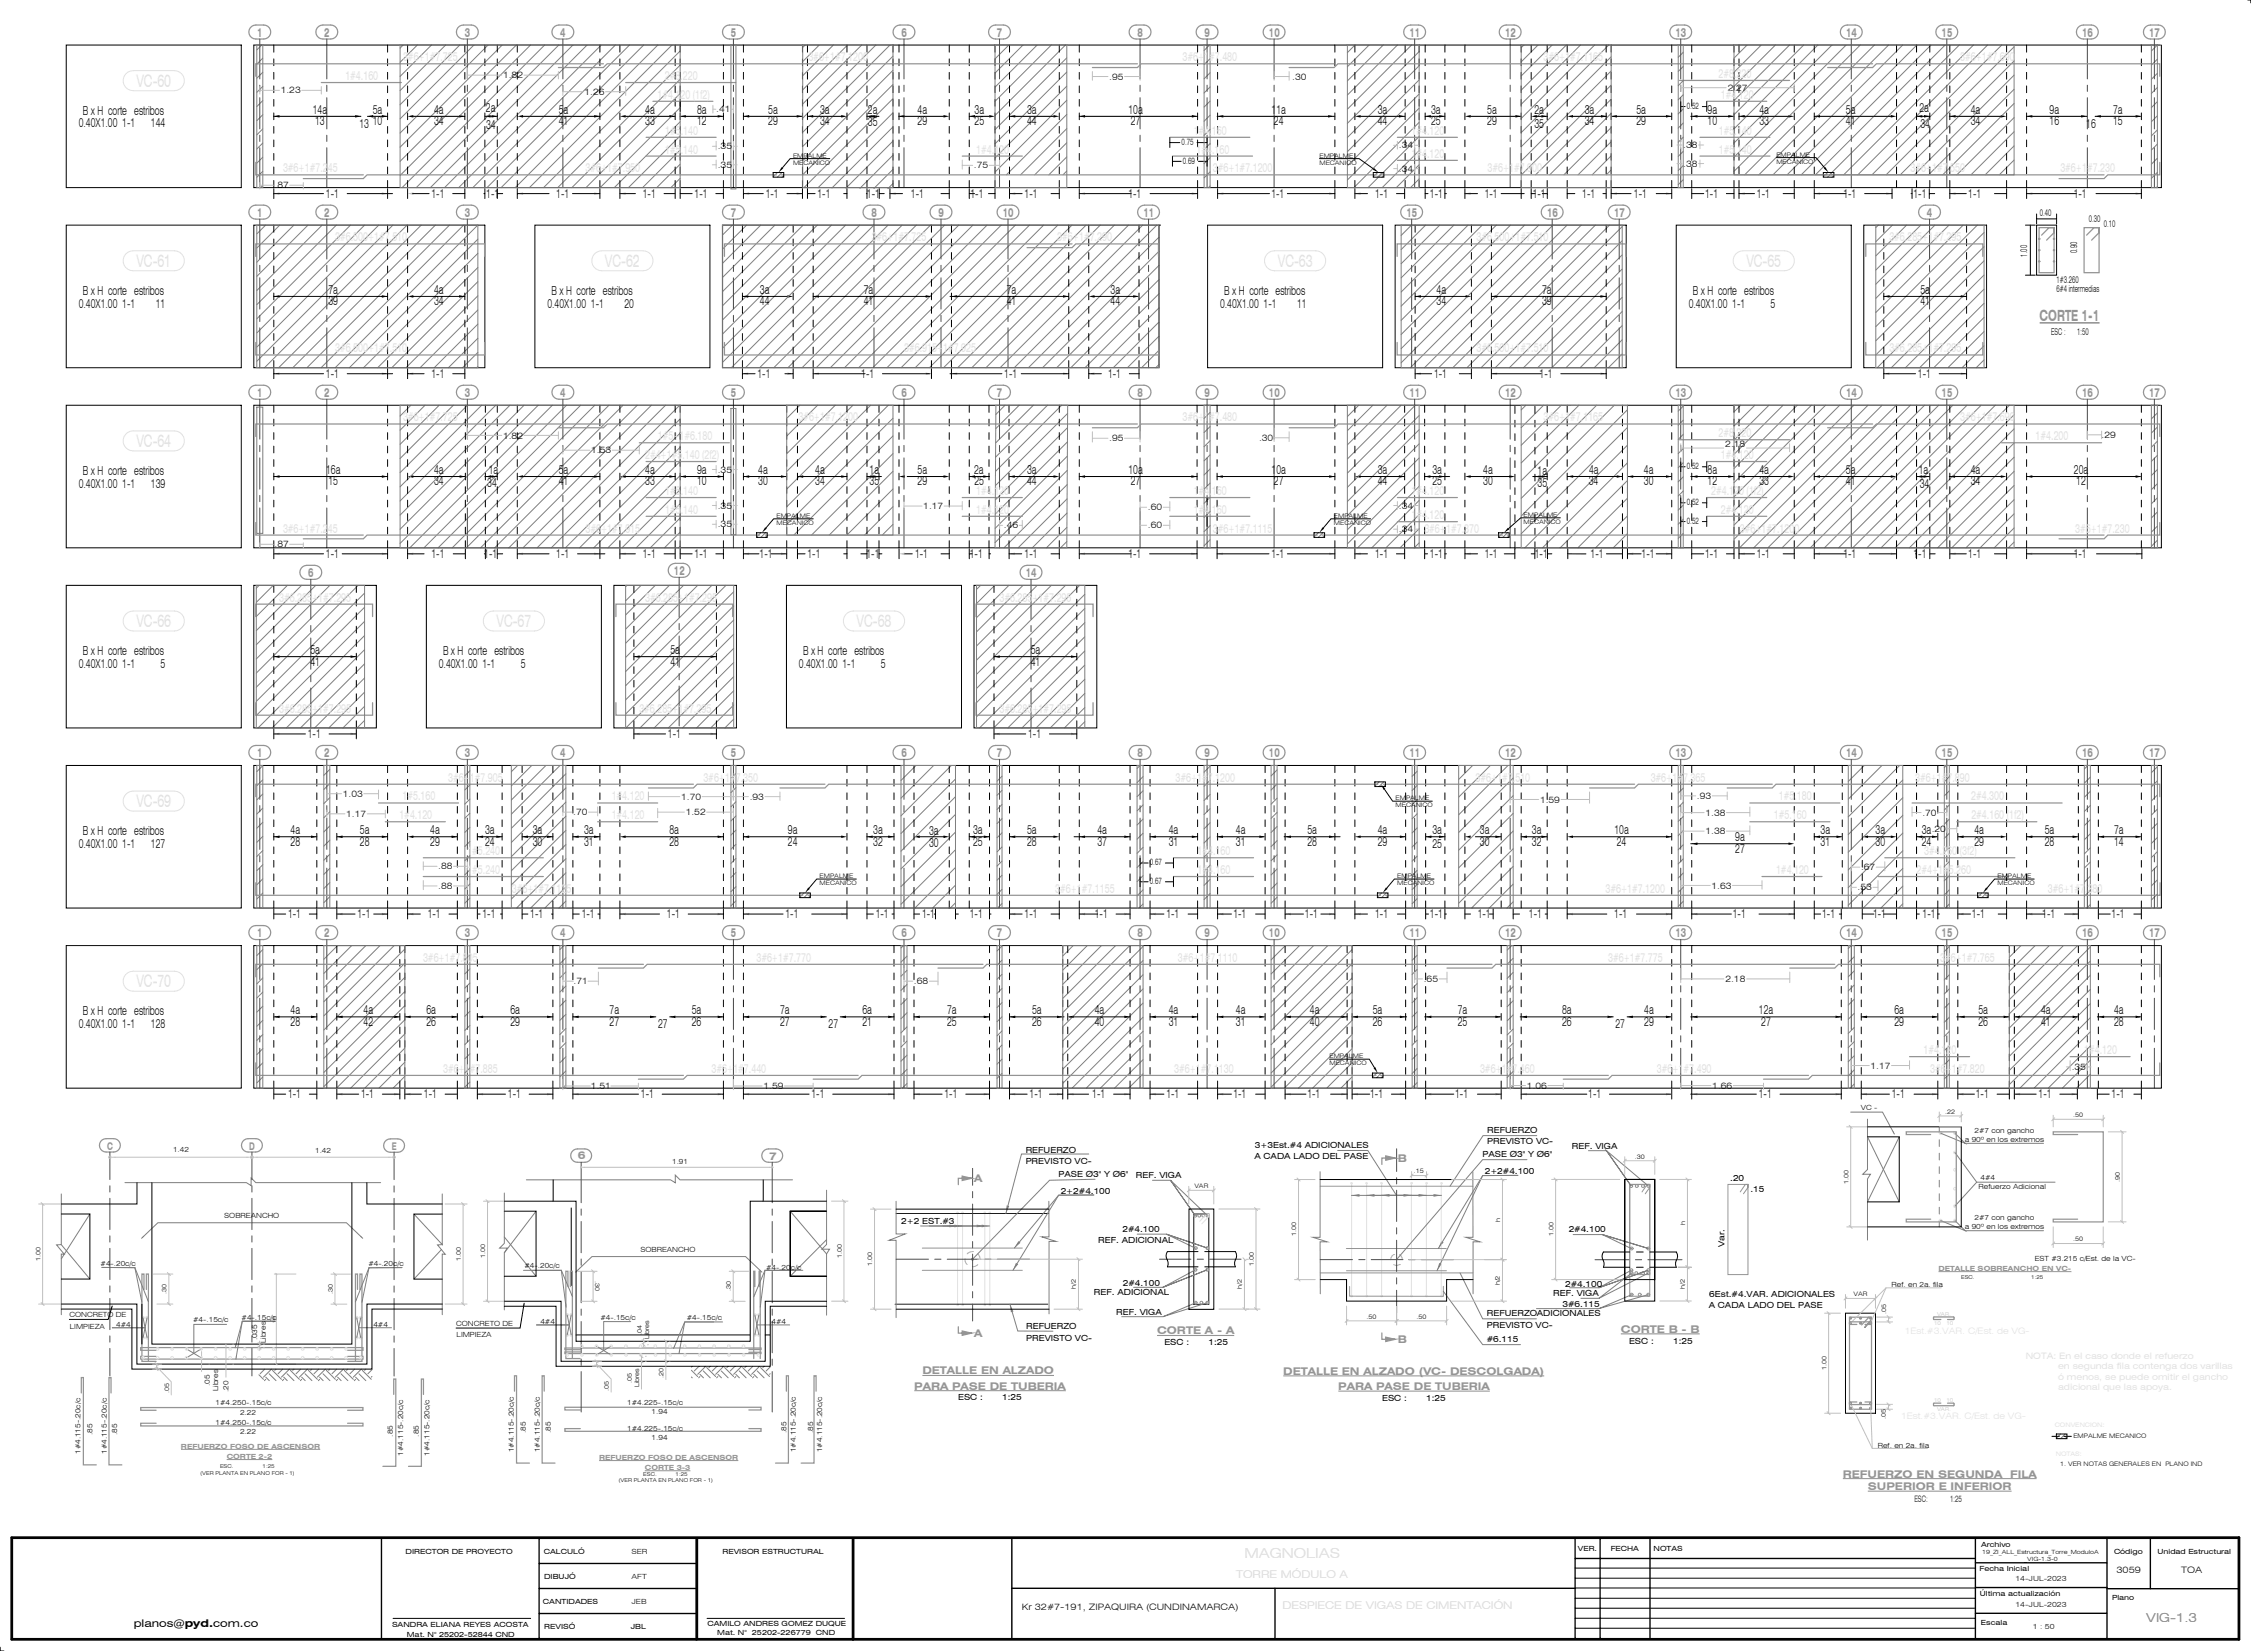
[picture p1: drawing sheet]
<svg xmlns="http://www.w3.org/2000/svg" width="900mm" height="660mm" viewBox="0 0 900 660" stroke-linecap="round" stroke-linejoin="round" font-family="sans-serif">
<defs><g id="words">
<text font-size="6.2" fill="#959595" x="815.6" y="128.5">CORTE 1-1</text>
<g font-size="4.9" fill="#959595">
<text x="102.8" y="14.6">1</text>
<text x="129.6" y="14.6">2</text>
<text x="185.8" y="14.6">3</text>
<text x="224" y="14.6">4</text>
<text x="292.2" y="14.6">5</text>
<text x="360.4" y="14.6">6</text>
<text x="398.6" y="14.6">7</text>
<text x="454.8" y="14.6">8</text>
<text x="481.6" y="14.6">9</text>
<text x="507.4" y="14.6">10</text>
<text x="563.6" y="14.6">11</text>
<text x="601.8" y="14.6">12</text>
<text x="670" y="14.6">13</text>
<text x="738.2" y="14.6">14</text>
<text x="776.4" y="14.6">15</text>
<text x="832.6" y="14.6">16</text>
<text x="859.4" y="14.6">17</text>
<text x="102.8" y="86.6">1</text>
<text x="129.6" y="86.6">2</text>
<text x="185.8" y="86.6">3</text>
<text x="292.2" y="86.6">7</text>
<text x="348.4" y="86.6">8</text>
<text x="375.2" y="86.6">9</text>
<text x="401" y="86.6">10</text>
<text x="457.2" y="86.6">11</text>
<text x="562.4" y="86.6">15</text>
<text x="618.6" y="86.6">16</text>
<text x="645.4" y="86.6">17</text>
<text x="770.5" y="86.6">4</text>
<text x="102.8" y="158.6">1</text>
<text x="129.6" y="158.6">2</text>
<text x="185.8" y="158.6">3</text>
<text x="224" y="158.6">4</text>
<text x="292.2" y="158.6">5</text>
<text x="360.4" y="158.6">6</text>
<text x="398.6" y="158.6">7</text>
<text x="454.8" y="158.6">8</text>
<text x="481.6" y="158.6">9</text>
<text x="507.4" y="158.6">10</text>
<text x="563.6" y="158.6">11</text>
<text x="601.8" y="158.6">12</text>
<text x="670" y="158.6">13</text>
<text x="738.2" y="158.6">14</text>
<text x="776.4" y="158.6">15</text>
<text x="832.6" y="158.6">16</text>
<text x="859.4" y="158.6">17</text>
<text x="123.2" y="230.6">6</text>
<text x="269.5" y="229.8">12</text>
<text x="410.2" y="230.6">14</text>
<text x="102.8" y="302.6">1</text>
<text x="129.6" y="302.6">2</text>
<text x="185.8" y="302.6">3</text>
<text x="224" y="302.6">4</text>
<text x="292.2" y="302.6">5</text>
<text x="360.4" y="302.6">6</text>
<text x="398.6" y="302.6">7</text>
<text x="454.8" y="302.6">8</text>
<text x="481.6" y="302.6">9</text>
<text x="507.4" y="302.6">10</text>
<text x="563.6" y="302.6">11</text>
<text x="601.8" y="302.6">12</text>
<text x="670" y="302.6">13</text>
<text x="738.2" y="302.6">14</text>
<text x="776.4" y="302.6">15</text>
<text x="832.6" y="302.6">16</text>
<text x="859.4" y="302.6">17</text>
<text x="102.8" y="374.6">1</text>
<text x="129.6" y="374.6">2</text>
<text x="185.8" y="374.6">3</text>
<text x="224" y="374.6">4</text>
<text x="292.2" y="374.6">5</text>
<text x="360.4" y="374.6">6</text>
<text x="398.6" y="374.6">7</text>
<text x="454.8" y="374.6">8</text>
<text x="481.6" y="374.6">9</text>
<text x="507.4" y="374.6">10</text>
<text x="563.6" y="374.6">11</text>
<text x="601.8" y="374.6">12</text>
<text x="670" y="374.6">13</text>
<text x="738.2" y="374.6">14</text>
<text x="776.4" y="374.6">15</text>
<text x="832.6" y="374.6">16</text>
<text x="859.4" y="374.6">17</text>
<text x="858.2" y="648.5">VIG-1.3</text>
</g>
<g font-size="4.9" fill="#e1e1e1">
<text x="161.2" y="24.5">3#6+1#7.725</text>
<text x="323.2" y="24.5">3#6+1#7.1200</text>
<text x="472.9" y="24.5">3#6+1#7.480</text>
<text x="617.2" y="24.5">3#6+1#7.1165</text>
<text x="783.8" y="24.5">3#6+1#7.690</text>
<text x="265.8" y="32">2#8.220</text>
<text x="687.2" y="31.1">2#8.220</text>
<text x="262.9" y="39.5">1#4.120 (1f2)</text>
<text x="688.1" y="39.5">1#4.120</text>
<text x="266" y="53.9">1#5.140</text>
<text x="477.4" y="53.9">1#4.160</text>
<text x="564.4" y="53.9">1#4.120</text>
<text x="687.4" y="53.9">1#5.140</text>
<text x="266" y="61.4">1#5.140</text>
<text x="390.4" y="61.4">1#4.120</text>
<text x="478.4" y="61.4">1#4.160</text>
<text x="564.4" y="63.1">1#4.120</text>
<text x="687.4" y="61.4">1#5.140</text>
<text x="113.2" y="68.9">3#6+1#7.245</text>
<text x="234.1" y="68.9">3#6+1#7.950</text>
<text x="485" y="68.9">3#6+1#7.1200</text>
<text x="594.8" y="68.9">3#6+1#7.900</text>
<text x="763.9" y="68.9">3#6+1#7.550</text>
<text x="823.9" y="68.9">3#6+1#7.230</text>
<text x="134.1" y="96.5">3#6.500+1#7.510</text>
<text x="348.6" y="96.5">3#6+1#7.725</text>
<text x="422.8" y="96.5">3#6+1#7.290</text>
<text x="590.4" y="96.5">3#6.500+1#7.510</text>
<text x="755.5" y="96.5">3#6.285+1#7.295</text>
<text x="134.1" y="140.9">3#6.500+1#7.510</text>
<text x="361.5" y="140.9">3#6.915+1#7.925</text>
<text x="590.4" y="140.9">3#6.500+1#7.510</text>
<text x="755.5" y="140.9">3#6.285+1#7.295</text>
<text x="161.2" y="168.5">3#6+1#7.725</text>
<text x="319.2" y="168.5">3#6+1#7.1200</text>
<text x="472.9" y="168.5">3#6+1#7.480</text>
<text x="617.2" y="168.5">3#6+1#7.1165</text>
<text x="783.8" y="168.5">3#6+1#7.690</text>
<text x="263" y="176">1#5+1#6.180</text>
<text x="687.2" y="174.8">2#8.220</text>
<text x="257.9" y="183.5">2#4+1#5.140 (2f2)</text>
<text x="688.1" y="183.5">1#4.120</text>
<text x="266" y="197.9">1#5.140</text>
<text x="390.4" y="197.9">1#4.120</text>
<text x="477.4" y="197.9">1#4.160</text>
<text x="564.4" y="197.9">1#4.120</text>
<text x="684.3" y="197.9">2#4.120 (1f2)</text>
<text x="266" y="205.4">1#5.140</text>
<text x="390.4" y="205.4">1#4.120</text>
<text x="477.4" y="205.4">1#4.160</text>
<text x="564.4" y="207.5">1#4.120</text>
<text x="688.1" y="205.4">2#4.120</text>
<text x="113.2" y="212.9">3#6+1#7.245</text>
<text x="234.1" y="212.9">3#6+1#7.915</text>
<text x="485" y="212.9">3#6+1#7.1115</text>
<text x="569.5" y="212.9">3#6+1#7.370</text>
<text x="695.7" y="212.9">3#6+1#7.1200</text>
<text x="829.8" y="212.9">3#6+1#7.230</text>
<text x="111.7" y="240.5">3#6.285+1#7.295</text>
<text x="258" y="240.5">3#6.285+1#7.295</text>
<text x="399.7" y="240.5">3#6.285+1#7.295</text>
<text x="111.7" y="284.9">3#6.285+1#7.295</text>
<text x="255.7" y="284.9">3#6.285+1#7.295</text>
<text x="399.7" y="284.9">3#6.285+1#7.295</text>
<text x="179.2" y="312.5">3#6+1#7.905</text>
<text x="281.3" y="312.5">3#6+1#7.350</text>
<text x="470" y="312.5">3#6+1#7.1200</text>
<text x="590" y="312.5">3#6+1#7.510</text>
<text x="660" y="312.5">3#6+1#7.365</text>
<text x="765.8" y="312.5">3#6+1#7.890</text>
<text x="161" y="320">1#5.160</text>
<text x="244.6" y="320">1#4.120</text>
<text x="711.3" y="320">1#5.180</text>
<text x="159.7" y="327.5">1#4.120</text>
<text x="244.6" y="327.5">1#4.120</text>
<text x="709.3" y="327.5">1#5.160</text>
<text x="788.3" y="327.5">2#4.160 (1f2)</text>
<text x="186.9" y="341.9">1#5.240</text>
<text x="478.8" y="341.9">1#4.160</text>
<text x="769.5" y="341.9">3#4.260 (3f2)</text>
<text x="186.9" y="349.4">1#5.240</text>
<text x="478.8" y="349.4">1#4.160</text>
<text x="710.2" y="349.4">1#4.120</text>
<text x="766.3" y="349.4">2#4+1#5.260</text>
<text x="204.6" y="356.9">3#6+1#7.1125</text>
<text x="421.9" y="356.9">3#6+1#7.1155</text>
<text x="818.9" y="356.9">3#6+1#7.380</text>
<text x="169.2" y="384.5">3#6+1#7.805</text>
<text x="471" y="384.5">3#6+1#7.1110</text>
<text x="775.8" y="384.5">3#6+1#7.765</text>
<text x="769.2" y="421.4">1#4.120</text>
<text x="833.4" y="421.4">1#4.120</text>
<text x="177.2" y="428.9">3#6+1#7.885</text>
<text x="284.5" y="428.9">3#6+1#7.440</text>
<text x="469.5" y="428.9">3#6+1#7.1130</text>
<text x="591.8" y="428.9">3#6+1#7.460</text>
<text x="662.5" y="428.9">3#6+1#7.490</text>
<text x="771.8" y="428.9">3#6+1#7.820</text>
</g>
<g font-size="4.9">
<text x="33.2" y="45.9">B x H corte estribos</text>
<text x="125.1" y="45.4">14a</text>
<text x="149.1" y="45.4">5a</text>
<text x="173.5" y="45.4">4a</text>
<text x="194.3" y="44.9">2a</text>
<text x="223.4" y="45.4">5a</text>
<text x="258" y="45.4">4a</text>
<text x="278.7" y="45.4">8a</text>
<text x="307.2" y="45.4">5a</text>
<text x="327.9" y="45.4">3a</text>
<text x="347" y="45.4">2a</text>
<text x="366.9" y="45.4">4a</text>
<text x="389.7" y="45.4">3a</text>
<text x="410.7" y="45.4">3a</text>
<text x="451.2" y="45.4">10a</text>
<text x="508.4" y="45.4">11a</text>
<text x="550.9" y="45.4">3a</text>
<text x="572.2" y="45.4">3a</text>
<text x="594.7" y="45.4">5a</text>
<text x="613.6" y="45.4">2a</text>
<text x="633.7" y="45.4">3a</text>
<text x="654.4" y="45.4">5a</text>
<text x="682.8" y="45.4">9a</text>
<text x="703.5" y="45.4">4a</text>
<text x="738.1" y="45.4">5a</text>
<text x="767.5" y="44.9">2a</text>
<text x="788" y="45.4">4a</text>
<text x="819.5" y="45.4">9a</text>
<text x="844.9" y="45.4">7a</text>
<text x="31.5" y="50.9">0.40X1.00 1-1</text>
<text x="60.4" y="50.9">144</text>
<text x="126" y="50.1">13</text>
<text x="143.7" y="51.1">13</text>
<text x="149.1" y="50.1">10</text>
<text x="173.5" y="50.1">34</text>
<text x="194.4" y="51.4">34</text>
<text x="223.4" y="50.1">41</text>
<text x="258" y="50.1">33</text>
<text x="278.7" y="50.1">12</text>
<text x="307.2" y="50.1">29</text>
<text x="327.9" y="50.1">34</text>
<text x="347" y="50.6">35</text>
<text x="366.9" y="50.1">29</text>
<text x="389.7" y="50.1">25</text>
<text x="410.7" y="50.1">44</text>
<text x="452.2" y="50.1">27</text>
<text x="509.4" y="50.1">24</text>
<text x="550.9" y="50.1">44</text>
<text x="572.2" y="50.1">25</text>
<text x="594.7" y="50.1">29</text>
<text x="613.6" y="51.4">35</text>
<text x="633.7" y="50.1">34</text>
<text x="654.4" y="50.1">29</text>
<text x="682.8" y="50.1">10</text>
<text x="703.5" y="50.1">33</text>
<text x="738.1" y="50.1">41</text>
<text x="767.9" y="51.2">34</text>
<text x="788" y="50.1">34</text>
<text x="819.5" y="50.1">16</text>
<text x="834.2" y="51.1">16</text>
<text x="844.9" y="50.1">15</text>
<text x="130.3" y="79.1">1-1</text>
<text x="172.5" y="79.1">1-1</text>
<text x="194.4" y="79.1">1-1</text>
<text x="222.4" y="79.1">1-1</text>
<text x="257" y="79.1">1-1</text>
<text x="277.7" y="79.1">1-1</text>
<text x="306.2" y="79.1">1-1</text>
<text x="326.9" y="79.1">1-1</text>
<text x="346.7" y="79.1">1-1</text>
<text x="364.2" y="79.1">1-1</text>
<text x="388.1" y="79.1">1-1</text>
<text x="409.7" y="79.1">1-1</text>
<text x="451.2" y="79.1">1-1</text>
<text x="508.4" y="79.1">1-1</text>
<text x="549.9" y="79.1">1-1</text>
<text x="571.8" y="79.1">1-1</text>
<text x="593.7" y="79.1">1-1</text>
<text x="612.9" y="79.1">1-1</text>
<text x="632.7" y="79.1">1-1</text>
<text x="653.4" y="79.1">1-1</text>
<text x="681.8" y="79.1">1-1</text>
<text x="702.5" y="79.1">1-1</text>
<text x="737.1" y="79.1">1-1</text>
<text x="765.1" y="79.1">1-1</text>
<text x="787" y="79.1">1-1</text>
<text x="829.2" y="79.1">1-1</text>
<text x="33.2" y="117.9">B x H corte estribos</text>
<text x="131.3" y="117.4">7a</text>
<text x="173.5" y="117.4">4a</text>
<text x="220.5" y="117.9">B x H corte estribos</text>
<text x="303.9" y="117.4">3a</text>
<text x="345.4" y="117.4">7a</text>
<text x="402.6" y="117.4">7a</text>
<text x="444.1" y="117.4">3a</text>
<text x="489.5" y="117.9">B x H corte estribos</text>
<text x="574.4" y="117.4">4a</text>
<text x="616.6" y="117.4">7a</text>
<text x="676.9" y="117.9">B x H corte estribos</text>
<text x="767.9" y="117.4">5a</text>
<text x="31.5" y="122.9">0.40X1.00 1-1</text>
<text x="62.3" y="122.9">11</text>
<text x="131.3" y="122">39</text>
<text x="173.5" y="122">34</text>
<text x="218.9" y="122.9">0.40X1.00 1-1</text>
<text x="249.7" y="122.9">20</text>
<text x="303.9" y="122">44</text>
<text x="345.4" y="122">41</text>
<text x="402.6" y="122">41</text>
<text x="444.1" y="122">44</text>
<text x="487.9" y="122.9">0.40X1.00 1-1</text>
<text x="518.7" y="122.9">11</text>
<text x="574.4" y="122">34</text>
<text x="616.6" y="122">39</text>
<text x="675.3" y="122.9">0.40X1.00 1-1</text>
<text x="708" y="122.9">5</text>
<text x="767.9" y="122">41</text>
<text x="130.3" y="151.1">1-1</text>
<text x="172.5" y="151.1">1-1</text>
<text x="302.9" y="151.1">1-1</text>
<text x="344.4" y="151.1">1-1</text>
<text x="401.6" y="151.1">1-1</text>
<text x="443.1" y="151.1">1-1</text>
<text x="573.4" y="151.1">1-1</text>
<text x="615.6" y="151.1">1-1</text>
<text x="766.9" y="151.1">1-1</text>
<text x="33.2" y="189.9">B x H corte estribos</text>
<text x="130.4" y="189.4">16a</text>
<text x="173.5" y="189.4">4a</text>
<text x="195.4" y="189.4">1a</text>
<text x="223.4" y="189.4">5a</text>
<text x="258" y="189.4">4a</text>
<text x="278.7" y="189.4">9a</text>
<text x="303.2" y="189.4">4a</text>
<text x="326" y="189.3">4a</text>
<text x="347.7" y="189.4">1a</text>
<text x="366.9" y="189.4">5a</text>
<text x="389.5" y="189.4">2a</text>
<text x="410.7" y="189.4">3a</text>
<text x="451.2" y="189.4">10a</text>
<text x="508.4" y="189.4">10a</text>
<text x="550.9" y="189.4">3a</text>
<text x="572.8" y="189.4">3a</text>
<text x="593.1" y="189.4">4a</text>
<text x="614.8" y="190">1a</text>
<text x="635.5" y="189.4">4a</text>
<text x="657.4" y="189.4">4a</text>
<text x="682.8" y="189.4">8a</text>
<text x="703.5" y="189.4">4a</text>
<text x="738.1" y="189.4">5a</text>
<text x="767.3" y="189.4">1a</text>
<text x="788" y="189.4">4a</text>
<text x="829.3" y="189.4">20a</text>
<text x="31.5" y="194.9">0.40X1.00 1-1</text>
<text x="60.4" y="194.9">139</text>
<text x="131.3" y="194">15</text>
<text x="173.5" y="194">34</text>
<text x="194.8" y="194.7">34</text>
<text x="223.4" y="194">41</text>
<text x="258" y="194">33</text>
<text x="278.7" y="194">10</text>
<text x="303.2" y="194">30</text>
<text x="326" y="194">34</text>
<text x="347.7" y="194">35</text>
<text x="366.9" y="194">29</text>
<text x="389.6" y="194">25</text>
<text x="410.7" y="194">44</text>
<text x="452.2" y="194">27</text>
<text x="509.4" y="194">27</text>
<text x="550.9" y="194">44</text>
<text x="572.8" y="194">25</text>
<text x="593.1" y="194">30</text>
<text x="614.8" y="194.6">35</text>
<text x="635.3" y="194">34</text>
<text x="657.4" y="194">30</text>
<text x="682.8" y="194">12</text>
<text x="703.5" y="194">33</text>
<text x="738.1" y="194">41</text>
<text x="767.6" y="194.9">34</text>
<text x="788" y="194">34</text>
<text x="830.2" y="194">12</text>
<text x="130.3" y="223.1">1-1</text>
<text x="172.5" y="223.1">1-1</text>
<text x="193.7" y="223.1">1-1</text>
<text x="222.4" y="223.1">1-1</text>
<text x="257" y="223.1">1-1</text>
<text x="277.7" y="223.1">1-1</text>
<text x="303.7" y="223.1">1-1</text>
<text x="322.9" y="223.1">1-1</text>
<text x="346.5" y="223.1">1-1</text>
<text x="365.9" y="223.1">1-1</text>
<text x="387.8" y="223.1">1-1</text>
<text x="409.7" y="223.1">1-1</text>
<text x="451.2" y="223.1">1-1</text>
<text x="508.4" y="223.1">1-1</text>
<text x="549.9" y="223.1">1-1</text>
<text x="571.8" y="223.1">1-1</text>
<text x="593.7" y="223.1">1-1</text>
<text x="613.7" y="223.2">1-1</text>
<text x="636" y="223.1">1-1</text>
<text x="656.4" y="223.1">1-1</text>
<text x="681.8" y="223.1">1-1</text>
<text x="702.5" y="223.1">1-1</text>
<text x="737.1" y="223.1">1-1</text>
<text x="765.1" y="223.1">1-1</text>
<text x="787" y="223.1">1-1</text>
<text x="829.2" y="223.1">1-1</text>
<text x="33.2" y="261.9">B x H corte estribos</text>
<text x="124.1" y="261.4">5a</text>
<text x="177.1" y="261.9">B x H corte estribos</text>
<text x="268.1" y="261.4">5a</text>
<text x="321.1" y="261.9">B x H corte estribos</text>
<text x="412.1" y="261.4">5a</text>
<text x="31.5" y="266.9">0.40X1.00 1-1</text>
<text x="64.2" y="266.9">5</text>
<text x="124.1" y="266">41</text>
<text x="175.5" y="266.9">0.40X1.00 1-1</text>
<text x="208.2" y="266.9">5</text>
<text x="268.1" y="266">41</text>
<text x="319.5" y="266.9">0.40X1.00 1-1</text>
<text x="352.2" y="266.9">5</text>
<text x="412.1" y="266">41</text>
<text x="123.1" y="295.1">1-1</text>
<text x="267.1" y="295.1">1-1</text>
<text x="411.1" y="295.1">1-1</text>
<text x="33.2" y="333.9">B x H corte estribos</text>
<text x="116.2" y="333.4">4a</text>
<text x="143.9" y="333.4">5a</text>
<text x="172" y="333.4">4a</text>
<text x="193.9" y="333.4">3a</text>
<text x="213" y="333.4">3a</text>
<text x="233.6" y="333.4">3a</text>
<text x="267.7" y="333.4">8a</text>
<text x="315.1" y="333.4">9a</text>
<text x="349.2" y="333.4">3a</text>
<text x="371.5" y="333.9">3a</text>
<text x="389.1" y="333.4">3a</text>
<text x="410.7" y="333.4">5a</text>
<text x="438.8" y="333.4">4a</text>
<text x="467.4" y="333.4">4a</text>
<text x="494.2" y="333.4">4a</text>
<text x="522.8" y="333.4">5a</text>
<text x="550.9" y="333.4">4a</text>
<text x="572.8" y="333.4">3a</text>
<text x="591.8" y="333.4">3a</text>
<text x="612.6" y="333.4">3a</text>
<text x="645.5" y="333.4">10a</text>
<text x="728" y="333.4">3a</text>
<text x="750" y="333.4">3a</text>
<text x="768.5" y="333.4">3a</text>
<text x="789.5" y="333.4">4a</text>
<text x="817.6" y="333.4">5a</text>
<text x="845.4" y="333.4">7a</text>
<text x="31.5" y="338.9">0.40X1.00 1-1</text>
<text x="60.4" y="338.9">127</text>
<text x="116.2" y="338">28</text>
<text x="143.9" y="338">28</text>
<text x="172" y="338">29</text>
<text x="193.9" y="338">24</text>
<text x="213" y="338">30</text>
<text x="233.6" y="338">31</text>
<text x="267.7" y="338">28</text>
<text x="315.1" y="338">24</text>
<text x="349.2" y="338">32</text>
<text x="371.5" y="338.5">30</text>
<text x="389.1" y="338">25</text>
<text x="410.7" y="338">28</text>
<text x="438.8" y="338">37</text>
<text x="467.4" y="338">31</text>
<text x="494.2" y="338">31</text>
<text x="522.8" y="338">28</text>
<text x="550.9" y="338">29</text>
<text x="572.8" y="339.1">25</text>
<text x="591.8" y="338">30</text>
<text x="612.6" y="338">32</text>
<text x="646.5" y="338">24</text>
<text x="693.9" y="336.2">9a</text>
<text x="693.9" y="340.8">27</text>
<text x="728" y="338">31</text>
<text x="750" y="338">30</text>
<text x="768.5" y="338">24</text>
<text x="789.5" y="338">29</text>
<text x="817.6" y="338">28</text>
<text x="845.4" y="338">14</text>
<text x="115.2" y="367.1">1-1</text>
<text x="142.9" y="367.1">1-1</text>
<text x="171" y="367.1">1-1</text>
<text x="192.9" y="367.1">1-1</text>
<text x="212" y="367.1">1-1</text>
<text x="232.6" y="367.1">1-1</text>
<text x="266.7" y="367.1">1-1</text>
<text x="314.1" y="367.1">1-1</text>
<text x="350.2" y="367.1">1-1</text>
<text x="368.7" y="367.1">1-1</text>
<text x="387.8" y="367.1">1-1</text>
<text x="409.7" y="367.1">1-1</text>
<text x="437.8" y="367.1">1-1</text>
<text x="466.4" y="367.1">1-1</text>
<text x="493.2" y="367.1">1-1</text>
<text x="521.8" y="367.1">1-1</text>
<text x="549.9" y="367.1">1-1</text>
<text x="571.8" y="367.1">1-1</text>
<text x="590.9" y="367.1">1-1</text>
<text x="611.4" y="367.1">1-1</text>
<text x="645.5" y="367.1">1-1</text>
<text x="692.9" y="367.1">1-1</text>
<text x="728.6" y="367.1">1-1</text>
<text x="749" y="367.1">1-1</text>
<text x="768.8" y="367.1">1-1</text>
<text x="788.5" y="367.1">1-1</text>
<text x="816.6" y="367.1">1-1</text>
<text x="844.4" y="367.1">1-1</text>
<text x="33.2" y="405.9">B x H corte estribos</text>
<text x="116.2" y="405.4">4a</text>
<text x="145.4" y="405.4">4a</text>
<text x="170.5" y="405.4">6a</text>
<text x="204.1" y="405.4">6a</text>
<text x="243.8" y="405.4">7a</text>
<text x="276.6" y="405.4">5a</text>
<text x="312" y="405.4">7a</text>
<text x="344.8" y="405.4">6a</text>
<text x="378.7" y="405.4">7a</text>
<text x="412.7" y="405.4">5a</text>
<text x="437.8" y="405.4">4a</text>
<text x="467.4" y="405.4">4a</text>
<text x="494.2" y="405.4">4a</text>
<text x="523.8" y="405.4">4a</text>
<text x="548.9" y="405.4">5a</text>
<text x="582.9" y="405.4">7a</text>
<text x="624.6" y="405.4">8a</text>
<text x="657.5" y="405.4">4a</text>
<text x="703.3" y="405.4">12a</text>
<text x="757.5" y="405.4">6a</text>
<text x="791.1" y="405.4">5a</text>
<text x="816.2" y="405.4">4a</text>
<text x="845.4" y="405.4">4a</text>
<text x="31.5" y="410.9">0.40X1.00 1-1</text>
<text x="60.4" y="410.9">128</text>
<text x="116.2" y="410">28</text>
<text x="145.4" y="410">42</text>
<text x="170.5" y="410">26</text>
<text x="204.1" y="410">29</text>
<text x="243.8" y="410">27</text>
<text x="263.1" y="411">27</text>
<text x="276.6" y="410">26</text>
<text x="312" y="410">27</text>
<text x="331.3" y="411">27</text>
<text x="344.8" y="410">21</text>
<text x="378.7" y="410">25</text>
<text x="412.7" y="410">26</text>
<text x="437.8" y="410">40</text>
<text x="467.4" y="410">31</text>
<text x="494.2" y="410">31</text>
<text x="523.8" y="410">40</text>
<text x="548.9" y="410">26</text>
<text x="582.9" y="410">25</text>
<text x="624.6" y="410">26</text>
<text x="646" y="411">27</text>
<text x="657.5" y="410">29</text>
<text x="704.3" y="410">27</text>
<text x="757.5" y="410">29</text>
<text x="791.1" y="410">26</text>
<text x="816.2" y="410">41</text>
<text x="845.4" y="410">28</text>
<text x="115.2" y="439.1">1-1</text>
<text x="144.4" y="439.1">1-1</text>
<text x="169.5" y="439.1">1-1</text>
<text x="203.1" y="439.1">1-1</text>
<text x="256.3" y="439.1">1-1</text>
<text x="324.5" y="439.1">1-1</text>
<text x="377.7" y="439.1">1-1</text>
<text x="411.7" y="439.1">1-1</text>
<text x="436.8" y="439.1">1-1</text>
<text x="466.4" y="439.1">1-1</text>
<text x="493.2" y="439.1">1-1</text>
<text x="522.8" y="439.1">1-1</text>
<text x="547.9" y="439.1">1-1</text>
<text x="581.9" y="439.1">1-1</text>
<text x="635.1" y="439.1">1-1</text>
<text x="703.3" y="439.1">1-1</text>
<text x="756.5" y="439.1">1-1</text>
<text x="790.1" y="439.1">1-1</text>
<text x="815.2" y="439.1">1-1</text>
<text x="844.4" y="439.1">1-1</text>
</g>
<g font-size="4.2" fill="#959595">
<text x="42.8" y="459.6">C</text>
<text x="99.6" y="459.6">D</text>
<text x="156.7" y="459.6">E</text>
<text x="231.1" y="463.3">6</text>
<text x="307.6" y="463.7">7</text>
<text x="558.9" y="464.4">B</text>
<text x="389.6" y="472.5">A</text>
<text x="462.7" y="533.5">CORTE A - A</text>
<text x="648.1" y="532.8">CORTE B - B</text>
<text x="389.6" y="534.6">A</text>
<text x="558.9" y="537">B</text>
<text x="368.8" y="549.4">DETALLE EN ALZADO</text>
<text x="513.1" y="549.6">DETALLE EN ALZADO (VC- DESCOLGADA)</text>
<text x="365.6" y="555.5">PARA PASE DE TUBERIA</text>
<text x="535.1" y="555.7">PARA PASE DE TUBERIA</text>
<text x="736.9" y="590.7">REFUERZO EN SEGUNDA FILA</text>
<text x="746.9" y="595.7">SUPERIOR E INFERIOR</text>
</g>
<text font-size="4.2" x="53.5" y="650.6">planos@pyd.com.co</text>
<g font-size="3.7">
<text x="815.7" y="86.2">0.40</text>
<text x="835.2" y="88.7">0.30</text>
<text x="841.2" y="90.7">0.10</text>
<text x="830.6" y="101.1" transform="rotate(-90 830.6 101.1)">0.90</text>
<text x="810.6" y="102.6" transform="rotate(-90 810.6 102.6)">1.00</text>
<text x="822.4" y="113.2">1#3.260</text>
<text x="822.4" y="116.8">6#4 intermedias</text>
<text x="820.2" y="133.9">ESC :</text>
<text x="830.6" y="133.9">1:50</text>
</g>
<g font-size="3.5">
<text x="201.1" y="31.3">1.82</text>
<text x="443.5" y="31.8">.95</text>
<text x="516.7" y="31.8">.30</text>
<text x="112.3" y="37.4">1.23</text>
<text x="233.7" y="37.9">1.26</text>
<text x="690.8" y="36.3">2.27</text>
<text x="286.4" y="44.9">.41</text>
<text x="674.5" y="43.5">0.52</text>
<text x="287" y="59.7">.35</text>
<text x="472.5" y="57.9">0.75</text>
<text x="559.4" y="59.3">.34</text>
<text x="673.1" y="59.2">.38</text>
<text x="473" y="65.4">0.69</text>
<text x="287" y="67.1">.35</text>
<text x="389.4" y="67.3">.75</text>
<text x="559.4" y="68.7">.34</text>
<text x="673.1" y="66.6">.38</text>
<text x="109.8" y="75.3">.87</text>
<text x="201.1" y="175.3">1.82</text>
<text x="443.5" y="176.4">.95</text>
<text x="503.4" y="176.3">.30</text>
<text x="689.9" y="178.8">2.18</text>
<text x="840.4" y="175.1">.29</text>
<text x="236.4" y="181.2">1.53</text>
<text x="287" y="188.9">.35</text>
<text x="674.5" y="187.5">0.52</text>
<text x="287" y="203.3">.35</text>
<text x="369.2" y="203.5">1.17</text>
<text x="559.4" y="203.3">.34</text>
<text x="674.5" y="201.9">0.52</text>
<text x="459" y="204">.60</text>
<text x="674.5" y="209.4">0.52</text>
<text x="287" y="210.8">.35</text>
<text x="401.4" y="211.2">.46</text>
<text x="459" y="211.2">.60</text>
<text x="559.4" y="212.8">.34</text>
<text x="109.8" y="218.8">.87</text>
<text x="137.1" y="318.5">1.03</text>
<text x="272.3" y="319.7">1.70</text>
<text x="299.8" y="319.7">.93</text>
<text x="615.8" y="320.8">1.59</text>
<text x="678.6" y="319.4">.93</text>
<text x="138.5" y="326.6">1.17</text>
<text x="229.2" y="325.9">.70</text>
<text x="274.2" y="325.9">1.52</text>
<text x="682" y="326.1">1.38</text>
<text x="768.7" y="326">.70</text>
<text x="682" y="333.5">1.38</text>
<text x="772.4" y="332.5">.20</text>
<text x="175.3" y="347.6">.88</text>
<text x="459.8" y="345.9">0.67</text>
<text x="744.1" y="347.9">.67</text>
<text x="459.8" y="353.4">0.67</text>
<text x="175.3" y="355.4">.88</text>
<text x="684.4" y="355.2">1.63</text>
<text x="742.8" y="356">.53</text>
<text x="229.4" y="393.5">.71</text>
<text x="365.5" y="393.5">.68</text>
<text x="569.3" y="392.6">.65</text>
<text x="689.9" y="392.6">2.18</text>
<text x="748" y="427.2">1.17</text>
<text x="828.4" y="427.7">.35</text>
<text x="236.2" y="435.4">1.51</text>
<text x="305.3" y="435.4">1.59</text>
<text x="610.6" y="435.2">1.06</text>
<text x="684.7" y="435.2">1.66</text>
<text x="765.5" y="600.3">ESC:</text>
<text x="779.7" y="600.3">1:25</text>
<text x="846.3" y="629">3059</text>
<text x="872.2" y="629">TOA</text>
<text x="408.6" y="643.4">Kr 32#7-191, ZIPAQUIRA (CUNDINAMARCA)</text>
</g>
<g font-size="3.4">
<text x="594.7" y="452.9">REFUERZO</text>
<text x="410.1" y="460.7">REFUERZO</text>
<text x="501.8" y="458.8">3+3Est.#4 ADICIONALES</text>
<text x="594.7" y="457.4">PREVISTO VC-</text>
<text x="628.5" y="459.2">REF. VIGA</text>
<text x="410.1" y="465.3">PREVISTO VC-</text>
<text x="501.6" y="463.1">A CADA LADO DEL PASE</text>
<text x="592.8" y="462.5">PASE Ø3&quot; Y Ø6&quot;</text>
<text x="423.2" y="470.3">PASE Ø3&quot; Y Ø6&quot;</text>
<text x="454.2" y="471.1">REF. VIGA</text>
<text x="593.7" y="469.3">2+2#4.100</text>
<text x="691.9" y="472.2">.20</text>
<text x="424.2" y="477.1">2+2#4.100</text>
<text x="699.9" y="476.5">.15</text>
<text x="360.4" y="489.2">2+2 EST.#3</text>
<text x="439.2" y="496.7">REF. ADICIONAL</text>
<text x="448.8" y="492.3">2#4.100</text>
<text x="627.3" y="492.5">2#4.100</text>
<text x="689.5" y="498.5" transform="rotate(-90 689.5 498.5)">Var.</text>
<text x="448.9" y="514.2">2#4.100</text>
<text x="625.8" y="514.4">2#4.100</text>
<text x="437.4" y="517.6">REF. ADICIONAL</text>
<text x="621" y="518.1">REF. VIGA</text>
<text x="683.5" y="518.6">6Est.#4.VAR. ADICIONALES</text>
<text x="446.3" y="525.5">REF. VIGA</text>
<text x="594.5" y="526.1">REFUERZOADICIONALES</text>
<text x="624.8" y="522.6">3#6.115</text>
<text x="683.2" y="522.9">A CADA LADO DEL PASE</text>
<text x="410.3" y="531.4">REFUERZO</text>
<text x="594.5" y="530.7">PREVISTO VC-</text>
<text x="410.3" y="536">PREVISTO VC-</text>
<text x="465.6" y="537.7">ESC :</text>
<text x="483.3" y="537.7">1:25</text>
<text x="594.5" y="536.4">#6.115</text>
<text x="651.4" y="537.1">ESC :</text>
<text x="669.1" y="537.1">1:25</text>
<text x="383.1" y="559.8">ESC :</text>
<text x="400.8" y="559.8">1:25</text>
<text x="552.6" y="559.9">ESC :</text>
<text x="570.3" y="559.9">1:25</text>
</g>
<g font-size="2.8">
<text x="744.1" y="443.6">VC -</text>
<text x="789.6" y="452.8">2#7 con gancho</text>
<text x="69.2" y="460.7">1.42</text>
<text x="126" y="460.8">1.42</text>
<text x="785.7" y="456.3">a 90º en los extremos</text>
<text x="268.8" y="465.5">1.91</text>
<text x="791.9" y="471.5">4#4</text>
<text x="791.2" y="475.2">Refuerzo Adicional</text>
<text x="89.7" y="487.1">SOBREANCHO</text>
<text x="785.7" y="491.2">a 90º en los extremos</text>
<text x="789.6" y="487.7">2#7 con gancho</text>
<text x="256.1" y="500.6">SOBREANCHO</text>
<text x="40.2" y="505.9">#4-.20c/c</text>
<text x="147.3" y="506">#4-.20c/c</text>
<text x="209.8" y="506.8">#4-.20c/c</text>
<text x="306.3" y="507.5">#4-.20c/c</text>
<text x="813.6" y="504.3">EST #3.215 c/Est. de la VC-</text>
<text x="756.4" y="514.5">Ref. en 2a. fila</text>
<text x="27.7" y="526.6">CONCRETO DE</text>
<text x="96.6" y="527.6">#4-.15c/c</text>
<text x="240.1" y="527.5">#4-.15c/c</text>
<text x="274.6" y="527.9">#4-.15c/c</text>
<text x="27.9" y="531.2">LIMPIEZA</text>
<text x="46.5" y="530.4">4#4</text>
<text x="77.3" y="528.6">#4-.15c/c</text>
<text x="149.3" y="530.4">4#4</text>
<text x="182.4" y="529.9">CONCRETO DE</text>
<text x="216.1" y="529.2">4#4</text>
<text x="308.5" y="529.2">4#4</text>
<text x="102.9" y="535.8" transform="rotate(-90 102.9 535.8)">.035</text>
<text x="106.3" y="537" transform="rotate(-90 106.3 537)">Libres</text>
<text x="182.6" y="534.4">LIMPIEZA</text>
<text x="83.9" y="554.1" transform="rotate(-90 83.9 554.1)">.05</text>
<text x="87.3" y="556.2" transform="rotate(-90 87.3 556.2)">Libres</text>
<text x="91.4" y="556.4" transform="rotate(-90 91.4 556.4)">.20</text>
<text x="86.2" y="561.8">1#4.250-.15c/c</text>
<text x="250.8" y="561.5">1#4.225-.15c/c</text>
<text x="86.2" y="569.6">1#4.250-.15c/c</text>
<text x="96" y="565.5">2.22</text>
<text x="260.5" y="565.2">1.94</text>
<text x="37" y="573.6" transform="rotate(-90 37 573.6)">.85</text>
<text x="46.9" y="573.6" transform="rotate(-90 46.9 573.6)">.85</text>
<text x="96" y="573.4">2.22</text>
<text x="157.1" y="574.2" transform="rotate(-90 157.1 574.2)">.85</text>
<text x="167.4" y="574.2" transform="rotate(-90 167.4 574.2)">.85</text>
<text x="210.2" y="572.9" transform="rotate(-90 210.2 572.9)">.85</text>
<text x="220.3" y="572.9" transform="rotate(-90 220.3 572.9)">.85</text>
<text x="250.8" y="571.8">1#4.225-.15c/c</text>
<text x="260.5" y="575.6">1.94</text>
<text x="314.4" y="572.9" transform="rotate(-90 314.4 572.9)">.85</text>
<text x="325.2" y="572.9" transform="rotate(-90 325.2 572.9)">.85</text>
<text x="32.2" y="581.2" transform="rotate(-90 32.2 581.2)">1#4.115-.20c/c</text>
<text x="42.7" y="581.2" transform="rotate(-90 42.7 581.2)">1#4.115-.20c/c</text>
<text x="161.3" y="581.8" transform="rotate(-90 161.3 581.8)">1#4.115-.20c/c</text>
<text x="171.7" y="581.8" transform="rotate(-90 171.7 581.8)">1#4.115-.20c/c</text>
<text x="205.4" y="580.5" transform="rotate(-90 205.4 580.5)">1#4.115-.20c/c</text>
<text x="215.9" y="580.5" transform="rotate(-90 215.9 580.5)">1#4.115-.20c/c</text>
<text x="318.3" y="580.5" transform="rotate(-90 318.3 580.5)">1#4.115-.20c/c</text>
<text x="328.7" y="580.5" transform="rotate(-90 328.7 580.5)">1#4.115-.20c/c</text>
<text x="750.9" y="578.7">Ref. en 2a. fila</text>
<text x="162.2" y="621.1">DIRECTOR DE PROYECTO</text>
<text x="217.4" y="621.1">CALCULÓ</text>
<text x="252.5" y="621.2">SER</text>
<text x="288.9" y="621.1">REVISOR ESTRUCTURAL</text>
<text x="630.9" y="620">VER.</text>
<text x="644.1" y="620">FECHA</text>
<text x="661.2" y="620">NOTAS</text>
<text x="792.1" y="618.5">Archivo</text>
<text x="845.3" y="621">Código</text>
<text x="862.7" y="621">Unidad Estructural</text>
<text x="791.6" y="627.9">Fecha Inicial</text>
<text x="217.6" y="631">DIBUJÓ</text>
<text x="252.5" y="631.1">AFT</text>
<text x="805.9" y="632">14-JUL-2023</text>
<text x="217.1" y="641">CANTIDADES</text>
<text x="252.5" y="641.1">JEB</text>
<text x="791.7" y="638.1">Última actualización</text>
<text x="844.5" y="639.5">Plano</text>
<text x="805.9" y="642.5">14-JUL-2023</text>
<text x="156.8" y="650.5">SANDRA ELIANA REYES ACOSTA</text>
<text x="217.6" y="651">REVISÓ</text>
<text x="252.3" y="651">JBL</text>
<text x="282.9" y="650.1">CAMILO ANDRES GOMEZ DUQUE</text>
<text x="286.8" y="653.6">Mat. N°</text>
<text x="300.7" y="653.6">25202-226779</text>
<text x="326.2" y="653.6">CND</text>
<text x="792.1" y="649.5">Escala</text>
<text x="812.9" y="651.2">1 : 50</text>
<text x="162.7" y="654.2">Mat. N° 25202-52844 CND</text>
</g>
<g font-size="2.8" fill="#959595">
<text x="775.1" y="508.1">DETALLE SOBREANCHO EN VC-</text>
<text x="72.4" y="579.1">REFUERZO FOSO DE ASCENSOR</text>
<text x="90.6" y="583.2">CORTE 2-2</text>
<text x="239.6" y="583.6">REFUERZO FOSO DE ASCENSOR</text>
<text x="257.8" y="587.7">CORTE 3-3</text>
</g>
<g font-size="2.5">
<text x="317.1" y="63">EMPALME</text>
<text x="317.1" y="65.9">MECANICO</text>
<text x="527.6" y="63">EMPALME</text>
<text x="527.6" y="65.9">MECANICO</text>
<text x="710.3" y="62.6">EMPALME</text>
<text x="710.3" y="65.5">MECANICO</text>
<text x="310.5" y="207">EMPALME</text>
<text x="310.5" y="209.9">MECANICO</text>
<text x="533.4" y="207">EMPALME</text>
<text x="533.4" y="209.9">MECANICO</text>
<text x="609.3" y="206.6">EMPALME</text>
<text x="609.3" y="209.5">MECANICO</text>
<text x="558" y="319.9">EMPALME</text>
<text x="558" y="322.8">MECANICO</text>
<text x="327.7" y="351">EMPALME</text>
<text x="327.7" y="353.9">MECANICO</text>
<text x="558.7" y="351">EMPALME</text>
<text x="558.7" y="353.9">MECANICO</text>
<text x="798.7" y="351">EMPALME</text>
<text x="798.7" y="353.9">MECANICO</text>
<text x="531.6" y="423">EMPALME</text>
<text x="531.6" y="425.9">MECANICO</text>
<text x="777.8" y="445.2">.22</text>
<text x="829" y="446.5">.50</text>
<text x="653.7" y="463.1">.30</text>
<text x="565.4" y="469">.15</text>
<text x="739.1" y="473.2" transform="rotate(-90 739.1 473.2)">1.00</text>
<text x="847.7" y="472.5" transform="rotate(-90 847.7 472.5)">.90</text>
<text x="477.6" y="475">VAR</text>
<text x="599.9" y="488.3" transform="rotate(-90 599.9 488.3)">h</text>
<text x="673.9" y="489.8" transform="rotate(-90 673.9 489.8)">h</text>
<text x="518.3" y="494.3" transform="rotate(-90 518.3 494.3)">1.00</text>
<text x="621.1" y="494.3" transform="rotate(-90 621.1 494.3)">1.00</text>
<text x="829" y="496.2">.50</text>
<text x="194" y="502.9" transform="rotate(-90 194 502.9)">1.00</text>
<text x="336.6" y="502.9" transform="rotate(-90 336.6 502.9)">1.00</text>
<text x="16.1" y="504.1" transform="rotate(-90 16.1 504.1)">1.00</text>
<text x="184.3" y="504.1" transform="rotate(-90 184.3 504.1)">1.00</text>
<text x="348.8" y="506.1" transform="rotate(-90 348.8 506.1)">1.00</text>
<text x="501.3" y="506.1" transform="rotate(-90 501.3 506.1)">1.00</text>
<text x="238" y="512.2" transform="rotate(90 238 512.2)">.30</text>
<text x="430.2" y="515.3" transform="rotate(-90 430.2 515.3)">h/2</text>
<text x="496.6" y="515.3" transform="rotate(-90 496.6 515.3)">h/2</text>
<text x="599.8" y="513.8" transform="rotate(-90 599.8 513.8)">h/2</text>
<text x="673.7" y="515.3" transform="rotate(-90 673.7 515.3)">h/2</text>
<text x="66.6" y="517.3" transform="rotate(-90 66.6 517.3)">.30</text>
<text x="133" y="517.3" transform="rotate(-90 133 517.3)">.30</text>
<text x="292.3" y="516.2" transform="rotate(-90 292.3 516.2)">.30</text>
<text x="741.2" y="518.2">VAR</text>
<text x="546.4" y="527.1">.50</text>
<text x="566.4" y="527.1">.50</text>
<text x="754.2" y="525.3" transform="rotate(-90 754.2 525.3)">.05</text>
<text x="256.7" y="533.5" transform="rotate(-90 256.7 533.5)">.04</text>
<text x="259.6" y="535.4" transform="rotate(-90 259.6 535.4)">Libres</text>
<text x="265.4" y="550.9" transform="rotate(-90 265.4 550.9)">.20</text>
<text x="730.3" y="547.7" transform="rotate(-90 730.3 547.7)">1.00</text>
<text x="67.6" y="557" transform="rotate(-90 67.6 557)">.05</text>
<text x="243.5" y="555.9" transform="rotate(-90 243.5 555.9)">.05</text>
<text x="252.6" y="552.7" transform="rotate(-90 252.6 552.7)">.05</text>
<text x="255.5" y="554.6" transform="rotate(-90 255.5 554.6)">Libres</text>
<text x="754.1" y="567.3" transform="rotate(-90 754.1 567.3)">.05</text>
<text x="829.1" y="575">EMPALME MECANICO</text>
<text x="823.8" y="586.2">1. VER NOTAS GENERALES EN PLANO IND</text>
</g>
<g font-size="2.3">
<text x="792.6" y="621.1">19_ZI_ALL_Estructura_Torre_ModuloA</text>
<text x="809.4" y="623.9">_VIG-1.3-0</text>
</g>
<g font-size="2.1">
<text x="784.2" y="511.4">ESC.</text>
<text x="812.2" y="511.4">1:25</text>
<text x="88" y="586.8">ESC.</text>
<text x="105" y="586.8">1:25</text>
<text x="80.2" y="589.7">(VER PLANTA EN PLANO FOR - 1)</text>
<text x="247.5" y="592.2">(VER PLANTA EN PLANO FOR - 1)</text>
<text x="257.2" y="589.8">ESC.</text>
<text x="270.1" y="589.8">1:25</text>
</g>
<g font-size="2.1" fill="#c0c0c0">
<text x="774.5" y="526">VAR.</text>
<text x="773.4" y="529.6">10</text>
<text x="778.3" y="529.6">10</text>
<text x="773.4" y="560.4">10</text>
<text x="778.3" y="560.4">10</text>
<text x="774.5" y="564.1">VAR.</text>
</g>
<text font-size="1.2" x="110.1" y="528.7" transform="rotate(-90 110.1 528.7)">1.80</text>
</g></defs>
<circle cx="388.9" cy="503.4" r=".6" fill="#7f7f7f"/>
<g fill="#959595">
<path d="M384.8 470.1l3.7 .9-3.7 .9z"/>
<path d="M384.8 532l3.7 .9-3.7 .9z"/>
<path d="M554.1 462.1l3.7 .8-3.7 .9z"/>
<path d="M554.1 534.5l3.7 .9-3.7 .9z"/>
</g>
<g fill="#000">
<path d="M109.5 46.5l2.3-.5v1zM142 46l2.3 .5-2.3 .5zM146.9 46.5l2.3-.5v1zM152.7 46l2.3 .5-2.3 .5zM163 46.5l2.3-.5v1zM183.6 46l2.3 .5-2.3 .5zM193.9 46.5l2.3-.5v1zM196.6 46l2.3 .5-2.3 .5zM206.9 46.5l2.3-.5v1zM237.6 46l2.3 .5-2.3 .5zM247.9 46.5l2.3-.5v1zM267.7 46l2.3 .5-2.3 .5z"/>
<path d="M272 46.5l2.3-.5v1zM287 46l2.3 .5-2.3 .5zM297.3 46.5l2.3-.5v1zM318.6 46l2.3 .5-2.3 .5zM322.9 46.5l2.3-.5v1zM336.4 46l2.3 .5-2.3 .5zM346.7 46.5l2.3-.5v1zM349.2 46l2.3 .5-2.3 .5zM359.4 46.5l2.3-.5v1zM377.3 46l2.3 .5-2.3 .5zM387.6 46.5l2.3-.5v1zM395.6 46l2.3 .5-2.3 .5z"/>
<path d="M403.7 46.5l2.3-.5v1zM421.3 46l2.3 .5-2.3 .5zM431.6 46.5l2.3-.5v1zM476.6 46l2.3 .5-2.3 .5zM486.9 46.5l2.3-.5v1zM531.1 46l2.3 .5-2.3 .5zM541.8 46.5l2.3-.5v1zM559.4 46l2.3 .5-2.3 .5zM569.9 46.5l2.3-.5v1zM575.5 46l2.3 .5-2.3 .5zM585.8 46.5l2.3-.5v1zM606 46l2.3 .5-2.3 .5z"/>
<path d="M612.3 46.5l2.3-.5v1zM616.4 46l2.3 .5-2.3 .5zM626.7 46.5l2.3-.5v1zM640.2 46l2.3 .5-2.3 .5zM644.2 46.5l2.3-.5v1zM666.2 46l2.3 .5-2.3 .5zM676.5 46.5l2.3-.5v1zM691.1 46l2.3 .5-2.3 .5zM695.4 46.5l2.3-.5v1zM715.2 46l2.3 .5-2.3 .5zM725.5 46.5l2.3-.5v1zM756.1 46l2.3 .5-2.3 .5z"/>
<path d="M766.4 46.5l2.3-.5v1zM769.4 46l2.3 .5-2.3 .5zM779.7 46.5l2.3-.5v1zM800.1 46l2.3 .5-2.3 .5zM810.4 46.5l2.3-.5v1zM832.2 46l2.3 .5-2.3 .5zM837.8 46.5l2.3-.5v1zM854 46l2.3 .5-2.3 .5zM109.5 118.5l2.3-.5v1zM152.7 118l2.3 .5-2.3 .5zM163 118.5l2.3-.5v1zM183.6 118l2.3 .5-2.3 .5z"/>
<path d="M296.9 118.5l2.3-.5v1zM314.9 118l2.3 .5-2.3 .5zM325.2 118.5l2.3-.5v1zM370.2 118l2.3 .5-2.3 .5zM380.5 118.5l2.3-.5v1zM425.1 118l2.3 .5-2.3 .5zM435.4 118.5l2.3-.5v1zM453.1 118l2.3 .5-2.3 .5zM565.9 118.5l2.3-.5v1zM586.1 118l2.3 .5-2.3 .5zM596.4 118.5l2.3-.5v1zM640 118l2.3 .5-2.3 .5z"/>
<path d="M753.3 118.5l2.3-.5v1zM784.1 118l2.3 .5-2.3 .5zM109.5 190.5l2.3-.5v1zM152.7 190l2.3 .5-2.3 .5zM163 190.5l2.3-.5v1zM183.8 190l2.3 .5-2.3 .5zM194.1 190.5l2.3-.5v1zM196.6 190l2.3 .5-2.3 .5zM206.9 190.5l2.3-.5v1zM237.6 190l2.3 .5-2.3 .5zM247.9 190.5l2.3-.5v1zM267.7 190l2.3 .5-2.3 .5z"/>
<path d="M272 190.5l2.3-.5v1zM287 190l2.3 .5-2.3 .5zM297.3 190.5l2.3-.5v1zM312.3 190l2.3 .5-2.3 .5zM318.9 190.5l2.3-.5v1zM336.4 190l2.3 .5-2.3 .5zM346.7 190.5l2.3-.5v1zM349.2 190l2.3 .5-2.3 .5zM359.5 190.5l2.3-.5v1zM377.3 190l2.3 .5-2.3 .5zM387.6 190.5l2.3-.5v1zM393.2 190l2.3 .5-2.3 .5z"/>
<path d="M403.5 190.5l2.3-.5v1zM421.3 190l2.3 .5-2.3 .5zM431.6 190.5l2.3-.5v1zM476.4 190l2.3 .5-2.3 .5zM486.7 190.5l2.3-.5v1zM531.5 190l2.3 .5-2.3 .5zM541.8 190.5l2.3-.5v1zM559.4 190l2.3 .5-2.3 .5zM569.7 190.5l2.3-.5v1zM575.5 190l2.3 .5-2.3 .5zM585.8 190.5l2.3-.5v1zM603.5 190l2.3 .5-2.3 .5z"/>
<path d="M613.8 190.5l2.3-.5v1zM616.5 190l2.3 .5-2.3 .5zM626.8 190.5l2.3-.5v1zM646.5 190l2.3 .5-2.3 .5zM650.8 190.5l2.3-.5v1zM666.2 190l2.3 .5-2.3 .5zM676.5 190.5l2.3-.5v1zM691.1 190l2.3 .5-2.3 .5zM695.4 190.5l2.3-.5v1zM715.2 190l2.3 .5-2.3 .5zM725.5 190.5l2.3-.5v1zM756.1 190l2.3 .5-2.3 .5z"/>
<path d="M766.4 190.5l2.3-.5v1zM769.2 190l2.3 .5-2.3 .5zM779.5 190.5l2.3-.5v1zM800.1 190l2.3 .5-2.3 .5zM810.4 190.5l2.3-.5v1zM854 190l2.3 .5-2.3 .5zM109.5 262.5l2.3-.5v1zM140.2 262l2.3 .5-2.3 .5zM253.5 262.5l2.3-.5v1zM284.2 262l2.3 .5-2.3 .5zM397.5 262.5l2.3-.5v1zM428.3 262l2.3 .5-2.3 .5z"/>
<path d="M109.5 334.5l2.3-.5v1zM124.4 334l2.3 .5-2.3 .5zM134.7 334.5l2.3-.5v1zM152.7 334l2.3 .5-2.3 .5zM163 334.5l2.3-.5v1zM180.6 334l2.3 .5-2.3 .5zM190.9 334.5l2.3-.5v1zM198.5 334l2.3 .5-2.3 .5zM208.8 334.5l2.3-.5v1zM218.8 334l2.3 .5-2.3 .5zM229.1 334.5l2.3-.5v1zM237.6 334l2.3 .5-2.3 .5z"/>
<path d="M247.9 334.5l2.3-.5v1zM287 334l2.3 .5-2.3 .5zM297.3 334.5l2.3-.5v1zM336.4 334l2.3 .5-2.3 .5zM346.7 334.5l2.3-.5v1zM355.2 334l2.3 .5-2.3 .5zM365.5 334.5l2.3-.5v1zM377.3 334l2.3 .5-2.3 .5zM387.6 334.5l2.3-.5v1zM393.4 334l2.3 .5-2.3 .5zM403.7 334.5l2.3-.5v1zM421.3 334l2.3 .5-2.3 .5z"/>
<path d="M431.6 334.5l2.3-.5v1zM449.6 334l2.3 .5-2.3 .5zM459.9 334.5l2.3-.5v1zM476.6 334l2.3 .5-2.3 .5zM486.7 334.5l2.3-.5v1zM503.6 334l2.3 .5-2.3 .5zM513.9 334.5l2.3-.5v1zM531.5 334l2.3 .5-2.3 .5zM541.8 334.5l2.3-.5v1zM559.8 334l2.3 .5-2.3 .5zM570.1 334.5l2.3-.5v1zM575.5 334l2.3 .5-2.3 .5z"/>
<path d="M585.8 334.5l2.3-.5v1zM598 334l2.3 .5-2.3 .5zM608.3 334.5l2.3-.5v1zM616.4 334l2.3 .5-2.3 .5zM626.7 334.5l2.3-.5v1zM666.2 334l2.3 .5-2.3 .5zM676.5 337.3l2.3-.5v1zM715.2 336.8l2.3 .5-2.3 .5zM725.5 334.5l2.3-.5v1zM734.4 334l2.3 .5-2.3 .5zM744.7 334.5l2.3-.5v1zM756.1 334l2.3 .5-2.3 .5z"/>
<path d="M766.4 334.5l2.3-.5v1zM772.6 334l2.3 .5-2.3 .5zM782.9 334.5l2.3-.5v1zM800.1 334l2.3 .5-2.3 .5zM810.4 334.5l2.3-.5v1zM828.8 334l2.3 .5-2.3 .5zM839.1 334.5l2.3-.5v1zM854 334l2.3 .5-2.3 .5zM109.5 406.5l2.3-.5v1zM124.4 406l2.3 .5-2.3 .5zM134.7 406.5l2.3-.5v1zM157.6 406l2.3 .5-2.3 .5z"/>
<path d="M161.9 406.5l2.3-.5v1zM180.6 406l2.3 .5-2.3 .5zM190.9 406.5l2.3-.5v1zM218.8 406l2.3 .5-2.3 .5zM229.1 406.5l2.3-.5v1zM259.9 406l2.3 .5-2.3 .5zM267.8 406.5l2.3-.5v1zM287 406l2.3 .5-2.3 .5zM297.3 406.5l2.3-.5v1zM328.1 406l2.3 .5-2.3 .5zM336 406.5l2.3-.5v1zM355.2 406l2.3 .5-2.3 .5z"/>
<path d="M365.5 406.5l2.3-.5v1zM393.4 406l2.3 .5-2.3 .5zM403.7 406.5l2.3-.5v1zM422.7 406l2.3 .5-2.3 .5zM427 406.5l2.3-.5v1zM449.6 406l2.3 .5-2.3 .5zM459.9 406.5l2.3-.5v1zM476.6 406l2.3 .5-2.3 .5zM486.9 406.5l2.3-.5v1zM503.6 406l2.3 .5-2.3 .5zM513.9 406.5l2.3-.5v1zM536.4 406l2.3 .5-2.3 .5z"/>
<path d="M540.7 406.5l2.3-.5v1zM559.8 406l2.3 .5-2.3 .5zM570.1 406.5l2.3-.5v1zM598 406l2.3 .5-2.3 .5zM608.3 406.5l2.3-.5v1zM642.8 406l2.3 .5-2.3 .5zM650.6 406.5l2.3-.5v1zM666.2 406l2.3 .5-2.3 .5zM676.5 406.5l2.3-.5v1zM734 406l2.3 .5-2.3 .5zM744.3 406.5l2.3-.5v1zM772.6 406l2.3 .5-2.3 .5z"/>
<path d="M783.3 406.5l2.3-.5v1zM801.2 406l2.3 .5-2.3 .5zM805.5 406.5l2.3-.5v1zM828.8 406l2.3 .5-2.3 .5zM839.1 406.5l2.3-.5v1zM854 406l2.3 .5-2.3 .5z"/>
</g>
<g fill="#c0c0c0">
<path d="M109.5 77.4l2.3-.5v1z"/>
<path d="M152.7 76.9l2.3 .5-2.3 .5z"/>
<path d="M163 77.4l2.3-.5v1z"/>
<path d="M206.9 77.4l2.3-.5v1z"/>
<path d="M237.6 76.9l2.3 .5-2.3 .5z"/>
<path d="M247.9 77.4l2.3-.5v1z"/>
<path d="M297.3 77.4l2.3-.5v1z"/>
<path d="M318.6 76.9l2.3 .5-2.3 .5z"/>
<path d="M355.9 77.4l2.3-.5v1z"/>
<path d="M403.7 77.4l2.3-.5v1z"/>
<path d="M431.6 77.4l2.3-.5v1z"/>
<path d="M476.6 76.9l2.3 .5-2.3 .5z"/>
<path d="M486.9 77.4l2.3-.5v1z"/>
<path d="M531.5 76.9l2.3 .5-2.3 .5z"/>
<path d="M541.8 77.4l2.3-.5v1z"/>
<path d="M585.8 77.4l2.3-.5v1z"/>
<path d="M644.2 77.4l2.3-.5v1z"/>
<path d="M666.2 76.9l2.3 .5-2.3 .5z"/>
<path d="M695.4 77.4l2.3-.5v1z"/>
<path d="M725.5 77.4l2.3-.5v1z"/>
<path d="M754.3 76.9l2.3 .5-2.3 .5z"/>
<path d="M779.7 77.4l2.3-.5v1z"/>
<path d="M810.4 77.4l2.3-.5v1z"/>
<path d="M854 76.9l2.3 .5-2.3 .5z"/>
<path d="M109.5 149.4l2.3-.5v1z"/>
<path d="M152.7 148.9l2.3 .5-2.3 .5z"/>
<path d="M163 149.4l2.3-.5v1z"/>
<path d="M296.9 149.4l2.3-.5v1z"/>
<path d="M325.2 149.4l2.3-.5v1z"/>
<path d="M370.2 148.9l2.3 .5-2.3 .5z"/>
<path d="M380.5 149.4l2.3-.5v1z"/>
<path d="M425.1 148.9l2.3 .5-2.3 .5z"/>
<path d="M435.4 149.4l2.3-.5v1z"/>
<path d="M565.9 149.4l2.3-.5v1z"/>
<path d="M596.4 149.4l2.3-.5v1z"/>
<path d="M640 148.9l2.3 .5-2.3 .5z"/>
<path d="M109.5 221.4l2.3-.5v1z"/>
<path d="M152.7 220.9l2.3 .5-2.3 .5z"/>
<path d="M163 221.4l2.3-.5v1z"/>
<path d="M206.9 221.4l2.3-.5v1z"/>
<path d="M237.6 220.9l2.3 .5-2.3 .5z"/>
<path d="M247.9 221.4l2.3-.5v1z"/>
<path d="M297.3 221.4l2.3-.5v1z"/>
<path d="M312.3 220.9l2.3 .5-2.3 .5z"/>
<path d="M359.5 221.4l2.3-.5v1z"/>
<path d="M403.5 221.4l2.3-.5v1z"/>
<path d="M431.6 221.4l2.3-.5v1z"/>
<path d="M476.4 220.9l2.3 .5-2.3 .5z"/>
<path d="M486.7 221.4l2.3-.5v1z"/>
<path d="M531.5 220.9l2.3 .5-2.3 .5z"/>
<path d="M541.8 221.4l2.3-.5v1z"/>
<path d="M585.8 221.4l2.3-.5v1z"/>
<path d="M650.8 221.4l2.3-.5v1z"/>
<path d="M666.2 220.9l2.3 .5-2.3 .5z"/>
<path d="M695.4 221.4l2.3-.5v1z"/>
<path d="M725.5 221.4l2.3-.5v1z"/>
<path d="M756.1 220.9l2.3 .5-2.3 .5z"/>
<path d="M779.7 221.4l2.3-.5v1z"/>
<path d="M810.4 221.4l2.3-.5v1z"/>
<path d="M854.2 220.9l2.3 .5-2.3 .5z"/>
<path d="M753.3 149.4l2.3-.5v1z"/>
<path d="M784.1 148.9l2.3 .5-2.3 .5z"/>
<path d="M109.5 293.4l2.3-.5v1z"/>
<path d="M140.2 292.9l2.3 .5-2.3 .5z"/>
<path d="M253.5 293.4l2.3-.5v1z"/>
<path d="M284.2 292.9l2.3 .5-2.3 .5z"/>
<path d="M397.5 293.4l2.3-.5v1z"/>
<path d="M428.3 292.9l2.3 .5-2.3 .5z"/>
<path d="M134.7 365.4l2.3-.5v1z"/>
<path d="M152.7 364.9l2.3 .5-2.3 .5z"/>
<path d="M163 365.4l2.3-.5v1z"/>
<path d="M247.9 365.4l2.3-.5v1z"/>
<path d="M287 364.9l2.3 .5-2.3 .5z"/>
<path d="M297.3 365.4l2.3-.5v1z"/>
<path d="M336.4 364.9l2.3 .5-2.3 .5z"/>
<path d="M403.7 365.4l2.3-.5v1z"/>
<path d="M431.6 365.4l2.3-.5v1z"/>
<path d="M449.6 364.9l2.3 .5-2.3 .5z"/>
<path d="M459.9 365.4l2.3-.5v1z"/>
<path d="M486.9 365.4l2.3-.5v1z"/>
<path d="M513.9 365.4l2.3-.5v1z"/>
<path d="M531.5 364.9l2.3 .5-2.3 .5z"/>
<path d="M541.8 365.4l2.3-.5v1z"/>
<path d="M626.7 365.4l2.3-.5v1z"/>
<path d="M666.2 364.9l2.3 .5-2.3 .5z"/>
<path d="M676.5 365.4l2.3-.5v1z"/>
<path d="M715.2 364.9l2.3 .5-2.3 .5z"/>
<path d="M782.9 365.4l2.3-.5v1z"/>
<path d="M810.4 365.4l2.3-.5v1z"/>
<path d="M828.8 364.9l2.3 .5-2.3 .5z"/>
<path d="M134.7 437.4l2.3-.5v1z"/>
<path d="M157.6 436.9l2.3 .5-2.3 .5z"/>
<path d="M161.9 437.4l2.3-.5v1z"/>
<path d="M190.9 437.4l2.3-.5v1z"/>
<path d="M218.8 436.9l2.3 .5-2.3 .5z"/>
<path d="M229.1 437.4l2.3-.5v1z"/>
<path d="M287 436.9l2.3 .5-2.3 .5z"/>
<path d="M297.3 437.4l2.3-.5v1z"/>
<path d="M355.2 436.9l2.3 .5-2.3 .5z"/>
<path d="M365.5 437.4l2.3-.5v1z"/>
<path d="M393.4 436.9l2.3 .5-2.3 .5z"/>
<path d="M403.7 437.4l2.3-.5v1z"/>
<path d="M422.7 436.9l2.3 .5-2.3 .5z"/>
<path d="M427 437.4l2.3-.5v1z"/>
<path d="M449.6 436.9l2.3 .5-2.3 .5z"/>
<path d="M459.9 437.4l2.3-.5v1z"/>
<path d="M486.9 437.4l2.3-.5v1z"/>
<path d="M513.9 437.4l2.3-.5v1z"/>
<path d="M536.4 436.9l2.3 .5-2.3 .5z"/>
<path d="M540.7 437.4l2.3-.5v1z"/>
<path d="M559.8 436.9l2.3 .5-2.3 .5z"/>
<path d="M570.1 437.4l2.3-.5v1z"/>
<path d="M598 436.9l2.3 .5-2.3 .5z"/>
<path d="M608.3 437.4l2.3-.5v1z"/>
<path d="M666.2 436.9l2.3 .5-2.3 .5z"/>
<path d="M676.5 437.4l2.3-.5v1z"/>
<path d="M734 436.9l2.3 .5-2.3 .5z"/>
<path d="M744.3 437.4l2.3-.5v1z"/>
<path d="M772.6 436.9l2.3 .5-2.3 .5z"/>
<path d="M782.9 437.4l2.3-.5v1z"/>
<path d="M805.5 437.4l2.3-.5v1z"/>
<path d="M828.4 436.9l2.3 .5-2.3 .5z"/>
<path d="M314.9 148.9l2.3 .5-2.3 .5z"/>
</g>
<path d="M312.6 66.8l.6 .5-1.9 1.7zM549.5 67.2l1.7 1.8-2.2-1.1zM729.3 67.3l.6-.5 1.3 2.2zM306 210.8l.6 .5-1.9 1.7zM528.8 210.8l.7 .5-2 1.7zM603 211l.5 .6-2.1 1.4zM552.2 313.5l1.8 1.8-.7 .5zM323.2 354.8l.6 .5-1.9 1.7zM554.2 354.8l.6 .5-1.9 1.7zM794.2 354.8l.6 .5-1.9 1.7zM549.2 427l.8-.4 .9 2.3z" fill="#000"/>
<g fill="#7f7f7f">
<path d="M57.3 494l.3 .3-1 .7z"/>
<path d="M144.3 494l.7 1-1-.7z"/>
<path d="M56.3 519.4l.4-.1v1.3z"/>
<path d="M58.7 519.3l.4-.1 .3 1.2z"/>
<path d="M144.8 519.4l.4 .1-.5 1.1z"/>
<path d="M142.4 519.2l.3 .2-.6 1z"/>
<path d="M94.3 542.1h.4l-.4 1.2z"/>
<path d="M94.1 537.5l.4 .2-.5 1.1z"/>
</g>
<path d="M44.9 522.1l-.2 1.2-.4-.1z" fill="#000"/>
<g fill="#7f7f7f">
<path d="M230.9 507.6l.3 .2-1 .7z"/>
<path d="M303.9 507.6l.7 .9-1-.7z"/>
<path d="M303.9 521.3l.4 .1-.3 1.2z"/>
<path d="M301.7 517.2l.4 .2-.7 1z"/>
<path d="M271.5 539.9h.4l-.4 1.2z"/>
<path d="M269.6 537.8l.4 .2-.7 1z"/>
<path d="M226 521.4l.4-.1v1.3z"/>
<path d="M228.3 517.4l.3-.2 .3 1.2z"/>
</g>
<path d="M209.6 520.9v1.3l-.4-.1z" fill="#000"/>
<g fill="#7f7f7f">
<path d="M756.7 452.4l.4-.2 .4 1.1z"/>
<path d="M407.2 496.1l.8 .7-2.4 2.1z"/>
<path d="M406.3 504.8l.9 .6-2.2 2.4z"/>
<path d="M379.6 489.5l3.2 .6-3.2 .5z"/>
<path d="M392.5 489.5l3.2 .6-3.2 .5z"/>
<path d="M576.3 496.1l.9 .5-2.1 2.5z"/>
<path d="M575.5 504.9l1 .4-1.9 2.7z"/>
<path d="M561.2 477.3l3.2 .5-3.2 .6z"/>
<path d="M552.4 477.8l3.2-.5v1.1z"/>
<path d="M546.4 477.8l3.2-.5v1.1z"/>
<path d="M540.4 477.9l3.2-.6v1.1z"/>
<path d="M567.2 477.3l3.2 .5-3.2 .6z"/>
<path d="M573.2 477.3l3.2 .5-3.2 .6z"/>
<path d="M390.5 489.6l3.2 .5-3.2 .5z"/>
<path d="M381.6 489.5l3.2 .6-3.2 .5z"/>
<path d="M403.8 521.3l1.4 3-1 .3z"/>
<path d="M402.5 481.9l1 .2-1.3 3z"/>
</g>
<g fill="none" stroke="#7f7f7f" stroke-width=".4">
<path d="M102.7 18h2.4v57h-2.4zM104.7 18l-2 2M160 18h112v57h-112zM161.2 18l-1.2 1.2M166.9 18l-6.9 6.9M172.5 18l-12.5 12.6M178.2 18l-18.2 18.2M183.8 18l-23.8 23.9M189.5 18l-29.5 29.5M195.2 18l-35.2 35.2M200.8 18l-40.8 40.8M206.5 18l-46.5 46.5"/>
<path d="M212.1 18l-52.1 52.2M217.8 18l-57 57M223.4 18l-57 57M229.1 18l-57 57M234.8 18l-57 57M240.4 18l-57 57M246.1 18l-57 57M251.7 18l-57 57M257.4 18l-57 57M263 18l-57 57M268.7 18l-57 57M292.3 18h2v57.5h-2z"/>
<path d="M321 18h36.1v57h-36.1zM321.9 18l-.9 1M327.6 18l-6.6 6.6M333.2 18l-12.2 12.3M338.9 18l-17.9 17.9M344.6 18l-23.6 23.6M350.2 18l-29.2 29.2M355.9 18l-34.9 34.9M397.9 18h28.7v57h-28.7zM403.4 18l-5.5 5.5M409.1 18l-11.2 11.2M414.7 18l-16.8 16.9"/>
<path d="M420.4 18l-22.5 22.5M426 18l-28.1 28.2M481.5 18h2.4v57h-2.4zM483.7 18l-2.2 2.2M538.8 18h28.7v57h-28.7zM541.8 18l-3 3M547.5 18l-8.7 8.7M553.1 18l-14.3 14.4M558.8 18l-20 20M564.4 18l-25.6 25.7M608.3 18h35.9v57h-35.9zM609.3 18l-1 1.1"/>
<path d="M615 18l-6.7 6.7M620.7 18l-12.4 12.4M626.3 18l-18 18.1M632 18l-23.7 23.7M637.6 18l-29.3 29.4M643.3 18l-35 35M671.1 18h2v57h-2zM693.4 18h112v51.9h-112zM698.6 18l-5.2 5.2M704.3 18l-10.9 10.9M709.9 18l-16.5 16.6M715.6 18l-22.2 22.2"/>
<path d="M721.2 18l-27.8 27.9M726.9 18l-33.5 33.5M732.5 18l-39.1 39.2M738.2 18l-44.8 44.8M743.9 18l-50.5 50.5M749.5 18l-51.9 51.9M755.2 18l-51.9 51.9M760.8 18l-51.9 51.9M766.5 18l-51.9 51.9M772.1 18l-51.9 51.9M777.8 18l-51.9 51.9M783.5 18l-51.9 51.9"/>
<path d="M789.1 18l-51.9 51.9M794.8 18l-51.9 51.9M800.4 18l-51.9 51.9M805.4 18.7l-51.2 51.2M860.3 18h2.4v57h-2.4zM862.6 18l-2.3 2.4M105.1 23.2l-2.4 2.4M105.1 28.9l-2.4 2.4M105.1 34.5l-2.4 2.4M272 20.4l-54.6 54.6M272 26l-49 49M272 31.7l-43.3 43.3"/>
<path d="M272 37.4l-37.7 37.6M357.1 22.5l-36.1 36M357.1 28.1l-36.1 36.1M357.1 33.8l-36.1 36.1M357.1 39.4l-35.6 35.6M426.6 23.1l-28.7 28.7M426.6 28.8l-28.7 28.7M426.6 34.4l-28.7 28.7M483.9 23.4l-2.4 2.4M483.9 29.1l-2.4 2.4M483.9 34.8l-2.4 2.4M567.5 20.6l-28.7 28.7"/>
<path d="M567.5 26.3l-28.7 28.7M567.5 31.9l-28.7 28.7M567.5 37.6l-28.7 28.7M644.2 22.7l-35.9 36M644.2 28.4l-35.9 35.9M644.2 34l-35.8 35.9M644.2 39.7l-30.2 30.2M673.1 20.9l-2 2M673.1 26.6l-2 2M673.1 32.2l-2 2M673.1 37.9l-2 2M805.4 24.4l-45.6 45.5"/>
<path d="M805.4 30l-39.9 39.9M805.4 35.7l-34.2 34.2M862.7 23.6l-2.4 2.4M862.7 29.3l-2.4 2.4M862.7 35l-2.4 2.4M105.1 40.2l-2.4 2.4M105.1 45.9l-2.4 2.4M105.1 51.5l-2.4 2.4M105.1 57.2l-2.4 2.4M272 43l-32 32M272 48.7l-26.4 26.3M272 54.3l-20.7 20.7"/>
<path d="M272 60l-15 15M357.1 45.1l-30 30M357.1 50.7l-24.4 24.4M357.1 56.4l-18.8 18.8M426.6 40.1l-28.7 28.7M426.6 45.7l-24.2 24.2M426.6 51.4l-18.5 18.5M426.6 57.1l-12.9 12.8M483.9 40.4l-2.4 2.4M483.9 46.1l-2.4 2.4M483.9 51.7l-2.4 2.4M483.9 57.4l-2.4 2.4"/>
<path d="M567.5 43.2l-28.7 28.7M567.5 48.9l-26.1 26.1M567.5 54.6l-20.5 20.4M644.2 45.3l-24.5 24.6M644.2 51l-18.9 18.9M644.2 56.6l-13.2 13.3M673.1 43.5l-2 2M673.1 49.2l-2 2M673.1 54.9l-2 2M805.4 41.4l-28.6 28.5M805.4 47l-22.9 22.9M805.4 52.7l-17.3 17.2"/>
<path d="M805.4 58.3l-11.6 11.6M862.7 46.3l-2.4 2.4M862.7 40.6l-2.4 2.4M862.7 51.9l-2.4 2.4M862.7 57.6l-2.4 2.4M105.1 74.1l-.9 .9M105.1 62.8l-2.4 2.4M105.1 68.5l-2.4 2.4M272 65.6l-9.4 9.4M272 71.3l-3.7 3.7M310.9 69l-1.7 1.7M312.7 69l-1.9 1.8"/>
<path d="M313.4 70.1l-.7 .7M357.1 62.1l-13.3 13.2M357.1 67.7l-7.7 7.6M357.1 73.4l-2.1 2M426.6 62.7l-7.2 7.2M426.6 68.4l-1.6 1.5M483.9 68.7l-2.4 2.4M483.9 63l-2.4 2.4M483.9 74.4l-.7 .6M550.8 69l-1.7 1.7M552.7 69l-1.9 1.8M553.4 70.1l-.8 .7"/>
<path d="M567.5 60.2l-14.8 14.8M567.5 65.9l-9.2 9.1M567.5 71.5l-3.5 3.5M644.2 62.3l-7.6 7.6M644.2 68l-1.9 1.9M673.1 60.5l-2 2M673.1 66.2l-2 2M673.1 71.8l-2 2M730.8 69l-1.7 1.7M732.6 69l-1.8 1.8M733.3 70.1l-.7 .7M805.4 64l-6 5.9"/>
<path d="M805.4 69.6l-.3 .3M862.7 74.6l-.5 .4M862.7 63.2l-2.4 2.4M862.7 68.9l-2.4 2.4M102.7 90h88.4v57h-88.4zM106.2 90l-3.5 3.5M111.9 90l-9.2 9.2M117.5 90l-14.8 14.8M123.2 90l-20.5 20.5M128.8 90l-26.1 26.1M134.5 90l-31.8 31.8M140.1 90l-37.4 37.5"/>
<path d="M145.8 90l-43.1 43.1M151.4 90l-48.7 48.8M157.1 90l-54.4 54.4M162.8 90l-57 57M168.4 90l-57 57M174.1 90l-57 57M179.7 90l-57 57M185.4 90l-57 57M191 90l-57 57M191.1 95.6l-51.4 51.4M289 90v57h174.4v-57h-174.3M292.9 90l-3.9 3.9"/>
<path d="M298.5 90l-9.5 9.6M304.2 90l-15.2 15.2M309.8 90l-20.8 20.9M315.5 90l-26.5 26.5M321.1 90l-32.1 32.2M326.8 90l-37.8 37.8M332.5 90l-43.5 43.5M338.1 90l-49.1 49.2M343.8 90l-54.8 54.8M349.4 90l-57 57M355.1 90l-57 57M360.7 90l-56.9 57"/>
<path d="M366.4 90l-57 57M372.1 90l-57 57M377.7 90l-57 57M383.4 90l-57 57M389 90l-57 57M394.7 90l-57 57M400.3 90l-56.9 57M406 90l-57 57M411.7 90l-57 57M417.3 90l-57 57M423 90l-57 57M428.6 90l-57 57"/>
<path d="M434.3 90l-57 57M439.9 90l-56.9 57M445.6 90l-57 57M451.3 90l-57 57M456.9 90l-57 57M462.6 90l-57 57M463.4 94.8l-52.2 52.2M560.3 90h88.4v57h-88.4zM564.4 90l-4.1 4.1M570 90l-9.7 9.8M575.7 90l-15.4 15.4M581.4 90l-21.1 21.1"/>
<path d="M587 90l-26.7 26.7M592.7 90l-32.4 32.4M598.3 90l-38 38.1M604 90l-43.7 43.7M609.6 90l-49.3 49.4M615.3 90l-55 55M621 90l-57 57M626.6 90l-57 57M632.3 90l-57 57M637.9 90l-57 57M643.6 90l-57 57M648.7 90.6l-56.5 56.4"/>
<path d="M648.7 96.2l-50.8 50.8M750.1 90h43.3v57h-43.3zM751.1 90l-1 1M756.7 90l-6.6 6.6M762.4 90l-12.3 12.3M768 90l-17.9 18M773.7 90l-23.6 23.6M779.3 90l-29.2 29.3M785 90l-34.9 34.9M790.7 90l-40.6 40.6M793.4 92.9l-43.3 43.3M793.4 98.6l-43.3 43.3"/>
<path d="M191.1 101.3l-45.7 45.7M191.1 106.9l-40.1 40.1M191.1 112.6l-34.4 34.4M191.1 118.2l-28.8 28.8M463.4 117.4l-29.5 29.6M463.4 111.8l-35.2 35.2M463.4 106.1l-40.9 40.9M463.4 100.4l-46.5 46.6M648.7 101.9l-45.2 45.1M648.7 107.5l-39.5 39.5M648.7 113.2l-33.8 33.8M648.7 118.9l-28.2 28.1"/>
<path d="M793.4 115.6l-31.5 31.4M793.4 104.3l-42.8 42.7M793.4 109.9l-37.1 37.1M191.1 123.9l-23.1 23.1M191.1 129.6l-17.5 17.4M191.1 135.2l-11.8 11.8M463.4 134.4l-12.6 12.6M463.4 128.8l-18.2 18.2M463.4 123.1l-23.9 23.9M648.7 124.5l-22.5 22.5M648.7 130.2l-16.9 16.8M648.7 135.8l-11.2 11.2"/>
<path d="M793.4 121.2l-25.8 25.8M793.4 126.9l-20.2 20.1M793.4 132.5l-14.5 14.5M793.4 138.2l-8.8 8.8M191.1 140.9l-6.1 6.1M191.1 146.5l-.5 .5M463.4 145.8l-1.3 1.2M463.4 140.1l-6.9 6.9M648.7 141.5l-5.6 5.5M793.4 143.9l-3.2 3.1M102.7 162.7h2.4v50.5h-2.4zM160 162h112v57h-112z"/>
<path d="M164.3 162l-4.3 4.3M170 162l-10 10M175.6 162l-15.6 15.6M181.3 162l-21.3 21.3M186.9 162l-26.9 26.9M192.6 162l-32.6 32.6M198.2 162l-38.2 38.3M203.9 162l-43.9 43.9M209.6 162l-49.6 49.6M215.2 162l-55.2 55.2M220.9 162l-57 57M226.5 162l-57 57"/>
<path d="M232.2 162l-57 57M237.8 162l-57 57M243.5 162l-57 57M249.2 162l-57 57M254.8 162l-57 57M260.5 162l-57 57M266.1 162l-57 57M271.8 162l-57 57M272 167.5l-51.6 51.5M272 173.1l-45.9 45.9M272 178.8l-40.3 40.2M292.3 163.3h2v50.5h-2z"/>
<path d="M314.6 162h42.5v51.9h-42.5zM319.8 162l-5.2 5.3M326.9 162l-12.3 12.3M334 162l-19.4 19.4M341.1 162l-26.5 26.5M348.1 162l-33.5 33.5M355.2 162l-40.6 40.6M357.1 167.2l-42.5 42.5M357.1 174.3l-39.7 39.6M398.2 162h28.7l-.3 57h-28.7zM401.9 162l-3.7 3.7M407.5 162l-9.3 9.4"/>
<path d="M413.2 162l-15.1 15.1M418.9 162l-20.8 20.8M424.5 162l-26.4 26.4M426.8 176.6l-28.8 28.9M426.9 171l-28.9 28.8M426.9 165.3l-28.9 28.8M481.5 162h2.4v57h-2.4zM483.9 170.5l-2.4 2.4M483.9 176.2l-2.4 2.4M483.9 164.9l-2.4 2.4M538.8 162h28.7v57h-28.7zM543.3 162l-4.5 4.5"/>
<path d="M549 162l-10.2 10.2M554.6 162l-15.8 15.8M560.3 162l-21.5 21.5M565.9 162l-27.1 27.2M567.5 166.1l-28.7 28.7M567.5 171.8l-28.7 28.7M567.5 177.4l-28.7 28.7M608.3 162l42.5 .1v57l-42.5-.1zM610.1 162l-1.8 1.9M617.2 162l-8.9 8.9M624.3 162l-16 16M631.4 162l-23.1 23.1"/>
<path d="M638.4 162l-30.1 30.2M645.5 162l-37.2 37.2M650.8 178l-41.1 41M650.8 170.9l-42.5 42.5M650.8 163.8l-42.5 42.5M671.1 162h2v57h-2zM673.1 162.3l-2 2M673.1 168l-2 2M673.1 173.6l-2 2M673.1 179.3l-2 2M693.4 162h112v57h-112zM696 162l-2.6 2.7"/>
<path d="M701.7 162l-8.3 8.3M707.3 162l-13.9 14M713 162l-19.6 19.6M718.7 162l-25.3 25.3M724.3 162l-30.9 30.9M730 162l-36.6 36.6M735.6 162l-42.2 42.3M741.3 162l-47.9 47.9M746.9 162l-53.5 53.6M752.6 162l-57 57M758.2 162l-56.9 57M763.9 162l-57 57"/>
<path d="M769.6 162l-57 57M775.2 162l-57 57M780.9 162l-57 57M786.5 162l-57 57M792.2 162l-57 57M797.8 162l-57 57M803.5 162l-57 57M805.4 165.8l-53.2 53.2M805.4 171.5l-47.6 47.5M805.4 177.1l-41.9 41.9M860.3 162h2.4v57h-2.4zM862.7 165.1l-2.4 2.4"/>
<path d="M862.7 170.7l-2.4 2.4M862.7 176.4l-2.4 2.4M272 184.4l-34.6 34.6M272 190.1l-28.9 28.9M272 195.7l-23.3 23.3M357.1 181.3l-32.6 32.6M357.1 188.4l-25.5 25.5M357.1 195.5l-18.5 18.4M426.7 199.4l-19.6 19.6M426.7 193.7l-25.3 25.3M426.8 188l-28.9 28.9M426.8 182.3l-28.9 28.9"/>
<path d="M483.9 181.8l-2.4 2.4M483.9 187.5l-2.4 2.4M483.9 193.1l-2.4 2.4M483.9 198.8l-2.4 2.4M567.5 183.1l-28.7 28.7M567.5 188.7l-28.7 28.7M567.5 194.4l-24.6 24.6M650.7 199.2l-19.8 19.8M650.7 192.1l-26.8 26.9M650.7 185l-33.9 34M673.1 185l-2 2M673.1 190.6l-2 2"/>
<path d="M673.1 196.3l-2 2M805.4 182.8l-36.3 36.2M805.4 188.4l-30.6 30.6M805.4 194.1l-25 24.9M805.4 199.7l-19.3 19.3M862.7 182l-2.4 2.4M862.7 187.7l-2.4 2.4M862.7 193.3l-2.4 2.4M862.7 199l-2.4 2.4M272 201.4l-17.6 17.6M272 207l-12 12M272 212.7l-6.3 6.3"/>
<path d="M272 218.4l-.7 .6M304.3 213l-1.7 1.7M306.1 213l-1.9 1.8M306.8 214.1l-.7 .7M357.1 202.5l-11.4 11.4M357.1 209.6l-4.3 4.3M426.6 216.5l-2.5 2.5M426.6 210.8l-8.2 8.2M426.7 205.1l-13.9 13.9M483.9 204.5l-2.4 2.4M483.9 210.1l-2.4 2.4M483.9 215.8l-2.4 2.4"/>
<path d="M527.1 213l-1.7 1.7M529 213l-1.9 1.8M529.7 214.1l-.8 .7M567.5 205.7l-13.3 13.3M567.5 211.4l-7.7 7.6M567.5 217l-2 2M567.5 200l-19 19M600.9 213l-1.7 1.7M602.8 213l-1.9 1.8M603.5 214.1l-.8 .7M650.7 213.3l-5.6 5.7M650.7 206.3l-12.7 12.7"/>
<path d="M673.1 201.9l-2 2M673.1 207.6l-2 2M673.1 213.2l-2 2M673.1 218.9l-.1 .1M805.4 205.4l-13.6 13.6M805.4 211.1l-8 7.9M805.4 216.7l-2.3 2.3M862.7 204.7l-2.4 2.4M862.7 210.3l-2.4 2.4M862.7 216l-2.4 2.4M102.5 234h43.3v57h-43.3zM103.6 234l-1.1 1.1"/>
<path d="M109.3 234l-6.8 6.8M114.9 234l-12.4 12.4M120.6 234l-18.1 18.1M126.2 234l-23.7 23.8M131.9 234l-29.4 29.4M137.6 234l-35.1 35.1M143.2 234l-40.7 40.7M145.8 237.1l-43.3 43.3M250.2 234h43.2v57h-43.2zM250.7 234l-.5 .5M256.3 234l-6.1 6.2M262 234l-11.8 11.8"/>
<path d="M267.7 234l-17.5 17.5M273.3 234l-23.1 23.1M279 234l-28.8 28.8M284.6 234l-34.4 34.5M290.3 234l-40.1 40.1M293.4 236.6l-43.2 43.2M390.5 234h43.3v57h-43.3zM392.1 234l-1.6 1.6M397.8 234l-7.3 7.3M403.4 234l-12.9 12.9M409.1 234l-18.6 18.6M414.7 234l-24.2 24.3"/>
<path d="M420.4 234l-29.9 29.9M426 234l-35.5 35.6M431.7 234l-41.2 41.2M433.8 237.6l-43.3 43.3M145.8 242.7l-43.3 43.3M145.8 248.4l-42.6 42.6M145.8 254.1l-37 36.9M145.8 259.7l-31.3 31.3M293.4 259.2l-31.8 31.8M293.4 242.2l-43.2 43.2M293.4 247.9l-43.1 43.1M293.4 253.5l-37.5 37.5"/>
<path d="M433.8 243.2l-43.3 43.3M433.8 248.9l-42.1 42.1M433.8 254.6l-36.5 36.4M145.8 265.4l-25.6 25.6M145.8 271l-20 20M145.8 276.7l-14.3 14.3M293.4 264.8l-26.2 26.2M293.4 270.5l-20.5 20.5M293.4 276.2l-14.9 14.8M433.8 260.2l-30.8 30.8M433.8 265.9l-25.2 25.1M433.8 271.5l-19.5 19.5"/>
<path d="M433.8 277.2l-13.8 13.8M145.8 282.3l-8.7 8.7M145.8 288l-3 3M293.4 281.8l-9.2 9.2M293.4 287.5l-3.5 3.5M433.8 282.8l-8.2 8.2M433.8 288.5l-2.5 2.5M102.7 306h2.4v57h-2.4zM105.1 306.1l-2.4 2.4M105.1 311.7l-2.4 2.4M105.1 317.4l-2.4 2.4M129.5 306h2.4v57h-2.4z"/>
<path d="M131.9 307.5l-2.4 2.4M131.9 313.2l-2.4 2.4M131.9 318.9l-2.4 2.4M185.9 306h2v57h-2zM187.9 308.1l-2 2M187.9 313.8l-2 2M187.9 319.4l-2 2M204.5 306h21.8v57h-21.8zM207 306l-2.5 2.5M212.6 306l-8.1 8.2M218.3 306l-13.8 13.8M223.9 306l-19.4 19.5"/>
<path d="M226.3 309.3l-21.8 21.8M226.3 315l-21.8 21.8M292.3 306h2v57h-2zM294.3 309.2l-2 2M294.3 314.9l-2 2M360.3 306h21.8v57h-21.8zM366.3 306l-6 6M373.3 306l-13 13.1M380.4 306l-20.1 20.1M382.1 311.4l-21.8 21.8M382.1 318.5l-21.8 21.8M398.7 306h2v57h-2z"/>
<path d="M399.3 306l-.6 .6M400.7 310.3l-2 2M400.7 315.9l-2 2M454.7 306h2.4v57h-2.4zM455.9 306l-1.2 1.2M457.1 310.4l-2.4 2.4M457.1 316.1l-2.4 2.4M481.5 306h2.4v57h-2.4zM483.9 306.3l-2.4 2.4M483.9 311.9l-2.4 2.4M483.9 317.6l-2.4 2.4M508.3 306h2.4v57h-2.4z"/>
<path d="M510.7 307.8l-2.4 2.4M510.7 313.4l-2.4 2.4M510.7 319.1l-2.4 2.4M551.5 312.6l-1.7 1.7M553.3 312.6l-1.9 1.8M554 313.7l-.7 .7M564.7 306h2v57h-2zM566.7 308.3l-2 2M566.7 314l-2 2M566.7 319.6l-2 2M583.3 306h21.8v57h-21.8zM588.9 306l-5.6 5.6"/>
<path d="M595.9 306l-12.6 12.6M603 306l-19.7 19.7M605.1 311l-21.8 21.8M605.1 318.1l-21.8 21.8M671.1 306h2v57h-2zM673.1 309.4l-2 2M673.1 315.1l-2 2M739.1 306h21.7v57h-21.7zM745.5 306l-6.4 6.4M752.5 306l-13.4 13.5M759.6 306l-20.5 20.5M760.8 311.8l-21.7 21.8"/>
<path d="M760.8 318.9l-21.7 21.8M777.5 306h2v57h-2zM778.3 306l-.8 .8M779.5 310.5l-2 2M779.5 316.1l-2 2M833.5 306h2.4v57h-2.4zM834.9 306l-1.4 1.4M835.9 310.7l-2.4 2.4M835.9 316.3l-2.4 2.4M860.3 306h2.4v57h-2.4zM862.7 306.5l-2.4 2.4M862.7 312.1l-2.4 2.4"/>
<path d="M862.7 317.8l-2.4 2.4M105.1 323l-2.4 2.4M105.1 328.7l-2.4 2.4M105.1 334.3l-2.4 2.4M131.9 324.5l-2.4 2.4M131.9 330.2l-2.4 2.4M131.9 335.8l-2.4 2.4M187.9 325.1l-2 2M187.9 330.7l-2 2M187.9 336.4l-2 2M226.3 320.6l-21.8 21.8M226.3 326.3l-21.8 21.8"/>
<path d="M226.3 331.9l-21.8 21.8M226.3 337.6l-21.8 21.8M294.3 320.5l-2 2M294.3 326.2l-2 2M294.3 331.8l-2 2M294.3 337.5l-2 2M382.1 325.5l-21.8 21.8M382.1 332.6l-21.8 21.8M382.1 339.7l-21.8 21.8M400.7 321.6l-2 2M400.7 327.2l-2 2M400.7 332.9l-2 2"/>
<path d="M400.7 338.6l-2 2M457.1 321.8l-2.4 2.4M457.1 327.4l-2.4 2.4M457.1 333.1l-2.4 2.4M457.1 338.7l-2.4 2.4M483.9 323.2l-2.4 2.4M483.9 328.9l-2.4 2.4M483.9 334.6l-2.4 2.4M510.7 324.7l-2.4 2.4M510.7 330.4l-2.4 2.4M510.7 336l-2.4 2.4M566.7 325.3l-2 2"/>
<path d="M566.7 331l-2 2M566.7 336.6l-2 2M605.1 325.1l-21.8 21.8M605.1 332.2l-21.8 21.8M605.1 339.3l-21.8 21.8M673.1 320.7l-2 2M673.1 326.4l-2 2M673.1 332l-2 2M673.1 337.7l-2 2M760.8 325.9l-21.7 21.8M760.8 333l-21.7 21.8M779.5 321.8l-2 2"/>
<path d="M779.5 327.5l-2 2M779.5 333.1l-2 2M779.5 338.8l-2 2M835.9 322l-2.4 2.4M835.9 327.6l-2.4 2.4M835.9 333.3l-2.4 2.4M835.9 338.9l-2.4 2.4M862.7 323.5l-2.4 2.4M862.7 329.1l-2.4 2.4M862.7 334.8l-2.4 2.4M105.1 340l-2.4 2.4M105.1 345.7l-2.4 2.4"/>
<path d="M105.1 351.3l-2.4 2.4M105.1 357l-2.4 2.4M131.9 341.5l-2.4 2.4M131.9 347.1l-2.4 2.4M131.9 352.8l-2.4 2.4M131.9 358.5l-2.4 2.4M187.9 342.1l-2 2M187.9 347.7l-2 2M187.9 353.4l-2 2M187.9 359l-2 2M226.3 343.3l-19.8 19.7M226.3 348.9l-14.1 14.1"/>
<path d="M226.3 354.6l-8.4 8.4M294.3 343.1l-2 2M294.3 348.8l-2 2M294.3 354.5l-2 2M321.5 357l-1.7 1.7M323.3 357l-1.9 1.8M324 358.1l-.7 .7M382.1 346.8l-16.3 16.2M382.1 353.8l-9.2 9.2M400.7 344.2l-2 2M400.7 349.9l-2 2M400.7 355.5l-2 2"/>
<path d="M457.1 344.4l-2.4 2.4M457.1 350l-2.4 2.4M457.1 355.7l-2.4 2.4M483.9 340.2l-2.4 2.4M483.9 345.9l-2.4 2.4M483.9 351.5l-2.4 2.4M483.9 357.2l-2.4 2.4M510.7 341.7l-2.4 2.4M510.7 347.4l-2.4 2.4M510.7 353l-2.4 2.4M510.7 358.7l-2.4 2.4M552.5 357l-1.7 1.7"/>
<path d="M554.3 357l-1.9 1.8M555 358.1l-.7 .7M566.7 342.3l-2 2M566.7 347.9l-2 2M566.7 353.6l-2 2M566.7 359.2l-2 2M605.1 346.4l-16.7 16.6M605.1 353.4l-9.6 9.6M673.1 343.3l-2 2M673.1 349l-2 2M673.1 354.7l-2 2M760.8 340.1l-21.7 21.8"/>
<path d="M760.8 347.2l-15.8 15.8M760.8 354.2l-8.7 8.8M779.5 344.4l-2 2M779.5 350.1l-2 2M779.5 355.7l-2 2M792.5 357l-1.7 1.7M794.3 357l-1.9 1.8M795 358.1l-.7 .7M835.9 344.6l-2.4 2.4M835.9 350.3l-2.4 2.4M835.9 355.9l-2.4 2.4M862.7 340.4l-2.4 2.4"/>
<path d="M862.7 346.1l-2.4 2.4M862.7 351.7l-2.4 2.4M862.7 357.4l-2.4 2.4M102.7 378h2.4v57h-2.4zM105.1 362.6l-.4 .4M105.1 379.6l-2.4 2.4M129.5 378h32.4v57h-32.4zM135 378l-5.5 5.5M140.6 378l-11.1 11.1M146.3 378l-16.8 16.8M151.9 378l-22.4 22.5M157.6 378l-28.1 28.1"/>
<path d="M161.9 379.4l-32.4 32.4M185.9 378h2v57h-2zM185.9 378h.1M223.9 378h2.4v57h-2.4zM225.5 378l-1.6 1.6M226.3 360.2l-2.8 2.8M294.3 360.1l-2 2M360.3 378h2.4v57h-2.4zM361.2 378l-.9 1M382.1 360.9l-2.1 2.1M398.7 378h2v57h-2zM400.7 361.2l-1.8 1.8"/>
<path d="M400.7 378.2l-2 2M425 378h32.1v57h-32.1zM429.1 378l-4.1 4.2M434.8 378l-9.8 9.8M440.4 378l-15.4 15.5M446.1 378l-21.1 21.1M451.8 378l-26.8 26.8M457.1 361.4l-1.7 1.6M457.1 378.3l-32.1 32.1M483.9 362.8l-.2 .2M508.3 378h32.4v57h-32.4zM508.3 378h.1"/>
<path d="M514 378l-5.7 5.7M519.6 378l-11.3 11.4M525.3 378l-17 17M530.9 378l-22.6 22.7M536.6 378l-28.3 28.3M540.7 379.6l-32.4 32.4M564.7 378h2v57h-2zM564.9 378l-.2 .2M602.7 378h2.4v57h-2.4zM604.5 378l-1.8 1.8M605.1 360.5l-2.5 2.5M673.1 360.3l-2 2"/>
<path d="M739.1 378h2.4v57h-2.4zM740.2 378l-1.1 1.2M760.8 361.3l-1.6 1.7M777.5 378h2v57.1h-2zM779.5 361.4l-1.6 1.6M779.5 378.4l-2 2M803.5 378h32.4v57h-32.4zM808.1 378l-4.6 4.7M813.8 378l-10.3 10.3M819.4 378l-15.9 16M825.1 378l-21.6 21.6M830.7 378l-27.2 27.3"/>
<path d="M835.9 361.6l-1.5 1.4M835.9 378.5l-32.4 32.4M105.1 390.9l-2.4 2.4M105.1 385.3l-2.4 2.4M105.1 396.6l-2.4 2.4M161.9 385l-32.4 32.4M161.9 390.7l-32.4 32.4M161.9 396.3l-32.4 32.4M187.9 381.7l-2 2M187.9 387.3l-2 2M187.9 393l-2 2M187.9 398.6l-2 2"/>
<path d="M226.3 382.9l-2.4 2.4M226.3 388.5l-2.4 2.4M226.3 394.2l-2.4 2.4M226.3 399.8l-2.4 2.4M362.7 382.2l-2.4 2.4M362.7 387.9l-2.4 2.4M362.7 393.5l-2.4 2.4M362.7 399.2l-2.4 2.4M400.7 383.8l-2 2M400.7 389.5l-2 2M400.7 395.1l-2 2M457.1 384l-32.1 32.1"/>
<path d="M457.1 389.6l-32.1 32.2M457.1 395.3l-32.1 32.1M540.7 396.6l-32.4 32.3M540.7 385.2l-32.4 32.4M540.7 390.9l-32.4 32.4M566.7 398.8l-2 2M566.7 381.9l-2 2M566.7 387.5l-2 2M566.7 393.2l-2 2M605.1 383.1l-2.4 2.4M605.1 388.7l-2.4 2.4M605.1 394.4l-2.4 2.4"/>
<path d="M741.5 382.4l-2.4 2.4M741.5 388.1l-2.4 2.4M741.5 393.7l-2.4 2.4M741.5 399.4l-2.4 2.4M779.5 384l-2 2M779.5 389.7l-2 2M779.5 395.3l-2 2M835.9 384.2l-32.4 32.4M835.9 389.8l-32.4 32.4M835.9 395.5l-32.4 32.4M105.1 402.2l-2.4 2.4M105.1 407.9l-2.4 2.4"/>
<path d="M105.1 413.5l-2.4 2.4M105.1 419.2l-2.4 2.4M161.9 402l-32.4 32.4M161.9 407.7l-27.4 27.3M161.9 413.3l-21.7 21.7M161.9 419l-16 16M187.9 415.6l-2 2M187.9 404.3l-2 2M187.9 409.9l-2 2M226.3 405.5l-2.4 2.4M226.3 411.1l-2.4 2.4M226.3 416.8l-2.4 2.4"/>
<path d="M362.7 404.8l-2.4 2.4M362.7 410.5l-2.4 2.4M362.7 416.2l-2.4 2.4M400.7 400.8l-2 2M400.7 406.4l-2 2M400.7 412.1l-2 2M400.7 417.8l-2 2M457.1 401l-32.1 32.1M457.1 406.6l-28.4 28.4M457.1 412.3l-22.8 22.7M457.1 417.9l-17.1 17.1M540.7 402.2l-32.4 32.4"/>
<path d="M540.7 407.9l-27.2 27.1M540.7 413.5l-21.5 21.5M540.7 419.2l-15.8 15.8M566.7 404.5l-2 2M566.7 410.1l-2 2M566.7 415.8l-2 2M605.1 400l-2.4 2.4M605.1 405.7l-2.4 2.4M605.1 411.3l-2.4 2.4M605.1 417l-2.4 2.4M741.5 405.1l-2.4 2.4M741.5 410.7l-2.4 2.4"/>
<path d="M741.5 416.4l-2.4 2.4M779.5 401l-2 2M779.5 406.6l-2 2M779.5 412.3l-2 2M779.5 418l-2 2M835.9 401.2l-32.4 32.4M835.9 406.8l-28.2 28.2M835.9 412.5l-22.6 22.5M835.9 418.1l-16.9 16.9M105.1 424.9l-2.4 2.4M105.1 430.5l-2.4 2.4M161.9 424.6l-10.4 10.4"/>
<path d="M161.9 430.3l-4.7 4.7M187.9 421.3l-2 1.9M187.9 426.9l-2 2M187.9 432.6l-2 2M226.3 422.4l-2.4 2.4M226.3 428.1l-2.4 2.4M226.3 433.8l-1.2 1.2M362.7 421.8l-2.4 2.4M362.7 427.5l-2.4 2.4M362.7 433.1l-1.9 1.9M400.7 423.4l-2 2M400.7 429.1l-2 2"/>
<path d="M400.7 434.7l-.3 .3M457.1 429.2l-5.8 5.8M457.1 434.9l-.1 .1M457.1 423.6l-11.4 11.4M540.7 424.8l-10.2 10.2M540.7 430.5l-4.5 4.5M550.5 428.9l-1.7 1.8M552.3 428.9l-1.8 1.9M553 430.1l-.7 .7M566.7 421.5l-2 2M566.7 427.1l-2 2M566.7 432.8l-2 2"/>
<path d="M605.1 422.7l-2.4 2.4M605.1 428.3l-2.4 2.4M605.1 434l-1.1 1M741.5 422l-2.4 2.4M741.5 427.7l-2.4 2.4M741.5 433.3l-1.7 1.7M779.5 423.6l-2 2M779.5 429.3l-2 2M779.5 434.9l-.2 .2M835.9 423.8l-11.2 11.2M835.9 429.4l-5.6 5.6M534.9 459.9h12l11.5 17.9"/>
<path d="M614.5 454h-21.5l-13.2 20.2M635.2 460h7.2l9.9 14.1-9.9-14.1 16.7 14.1M740 444.6h12.7l4.8 8.7M746.7 447.4v20.1l-1.8 1.9h3l-1.2 1.9v24.4M746.7 454.4l12.7 26M759.4 454.4l-12.7 26M775.4 450.4v2.5M775.4 455.6v2.7M776 453l9.8 4-4.1-4M785.8 457h31.3M24.5 477.3v20.2l-1.9 .1 3.1 3.8-1.2-.1v24.2M50 472.8h48.5l1.9 1.1v-3l1.9 1.9h49.9"/>
<path d="M176.8 477.3v20.2l-11.3-12.2M201.7 476.9v20.1l-1.9 1.9h3l-1.1 1.9v22.8M210.5 471.6h57.6l1.9 1.2v-3.1l1.9 1.9h45M330.5 475.8v21.7l-1.9 1.9h3.1l-1.2 1.8v24.5M435.4 461.3h-26.9l-6.3 23.8M437.9 471.4l-18.2 .4-30.4 31.1M460.8 471.8h7.2l9.9 14.1-9.9-14.1 14.8 14.1M527.9 468.4v26.2h-2.9l5.6 1.8h-2.7v20.8M576.4 477.8l-36 .1M588.9 468.4l.1 26.2h-2.8l5.6 1.8h-2.8v20.8M610.6 463.6h-17.8l-34.4 39.9M775.4 461v2.7"/>
<path d="M775.4 466.4v2.7M775.4 471.8v2.7M775.4 477.2v2.7M781.7 460.7l8.7 11.9-8.7 9.5M790.4 472.6h31.3M24.5 497.6l11.4 13.7M35.9 485.3l-11.4 17.9M56.6 495l6.5-6.2h75.4l6.5 6.2M176.5 499.5l-11 11.8M176.8 497.5l-1.8 .1 3 3.8-1.2-.1v24.2M201.7 494.5l12.7 15.7M214.4 484.2l-12.7 16.6"/>
<path d="M316 484.2l14.5 17M330.5 495.6l-14.5 14.6M358.3 480.2v13.1h3.7l-6.4 2.5h2.7v30.9M368.1 490.1h27.6M405.6 498.9l17.7-21.1 14.1-.1-14.1 .1-18.3 30M419.4 480.2v14.2h-2.8l5.6 1.8h-2.7v29M454.7 493.3h11.7l16.4 5.6-16.4-5.6 11.7 5.7M575.1 499.1l17.8-29.2h14h-14l-18.3 38.1M629 493.5h11.7l18.4 5.6-18.4-5.6 11.7 5.7M775.4 482.6v2.7M775.4 488v2.4M776 487.9l9.8 4.1-4.1-4.1"/>
<path d="M785.8 492h31.3M209.3 507.8h15.2l4.4 10.6M212.9 507.8h11.6l1.9 14.8M230.2 508.5l6.5-6.2h61.4l6.5 6.2M317.4 507.8h-11.5l-1.9 14.8M321 507.8h-15.1l-4.5 10.6M478 507.6l-13 7 17.8-7-17.8 7h-11.7M577.1 516.2l15.8 21.3h15.1M583.8 508.8l9.1 18.4h21.4M632.1 519h7.3M652.3 507.8l-13 7 19.8-7.1-19.8 7.1h-11.7M652.4 508.9l-13 10.1 19.7-10.1"/>
<path d="M659.1 517.5l-19.7 5.6 13-5.5M44.9 530.8h13.1M57.2 526.8l1.6 8M58.8 526.8l-1.6 8M59.4 520.4l-5.5-13.7h-13.1h13.1l2.8 13.9M74.6 539.2l5.8 3.6M80.4 539.2l-5.8 3.6M90.6 529.4h-13.1v11.6M96.9 528.2h13.1M110 528.2h-13.1l-2.6 15.1M110 528.2h-13.1l-2.9 10.6M142.1 520.4l5.4-13.6 13.2-.1-13.2 .1-2.8 13.8"/>
<path d="M142.6 526.8l1.6 8M143.4 530.8h13.1M144.2 526.8l-1.6 8M214.5 529.6h13.1M226.8 525.6l1.6 8M228.4 525.6l-1.6 8M238.5 538.1l5.8 3.5M244.3 538.1l-5.8 3.5M252.2 528.3h-10.8v11.6M285.3 528.4h-11.5l-2.3 12.7M288.9 528.4h-15.1l-4.5 10.6M301.8 525.6l1.6 8"/>
<path d="M302.6 529.6h13.2M303.4 525.6l-1.6 8M403.8 521.3l3.2 10.8h14M448.6 526.3h16.4M482.8 520.8l-17.8 5.5 13.1-5.5M614.4 523.1h25M103.5 549.6l1.9 1.8M105.9 547.3l-1.9 1.8M106.3 551.4l-.6 .5M106.3 550.5l1.4 1.4M107.6 549.1l2.8 2.8M108.6 547.3l-3.2 3.2"/>
<path d="M109 547.8l3.5 3.6M110.4 547.3l-.5 .5M113.1 547.3l-1.9 1.8M113.4 551.4l-.5 .5M113.4 550.5l1.5 1.4M114.8 549.1l2.8 2.8M115.7 547.3l-3.2 3.2M116.1 547.8l3.6 3.6M117.5 547.3l-.5 .5M120.2 547.3l-1.8 1.8M120.6 551.4l-.5 .5M120.6 550.5l1.4 1.4"/>
<path d="M122 549.1l2.7 2.8M122.9 547.3l-3.2 3.2M123.3 547.8l3.6 3.6M124.7 547.3l-.5 .5M127.4 547.3l-1.8 1.8M127.8 551.4l-.5 .5M127.8 550.5l1.4 1.4M129.2 549.1l2.7 2.8M130.1 547.3l-3.2 3.2M130.5 547.8l3.6 3.6M131.9 547.3l-.5 .5M134.6 547.3l-1.9 1.8"/>
<path d="M135 551.4l-.5 .5M135 550.5l1.4 1.4M136.3 549.1l2.8 2.8M137.3 547.3l-3.2 3.2M137.7 547.8l3.6 3.6M139.1 547.3l-.5 .5M141.8 547.3l-1.9 1.8M142.2 551.4l-.5 .5M142.2 550.5l1.4 1.4M143.5 549.1l2.8 2.8M144.5 547.3l-3.2 3.2M144.9 547.8l3.6 3.6"/>
<path d="M146.3 547.3l-.5 .5M148.7 550.2l-.2 .3M148.7 547.5l-1.6 1.6M276.5 550.4l.3 .4M276.5 547.8l2.5 2.5M276.8 546.2l-.3 .3M279.5 546.2l-1.9 1.8M279.9 550.3l-.5 .5M279.9 549.4l1.4 1.4M281.2 548l2.8 2.8M282.2 546.2l-3.2 3.2M282.6 546.7l3.6 3.6"/>
<path d="M284 546.2l-.5 .5M286.7 546.2l-1.9 1.8M287.1 550.3l-.6 .5M287.1 549.4l1.4 1.4M288.4 548l2.8 2.8M289.4 546.2l-3.2 3.2M289.8 546.7l3.6 3.6M291.2 546.2l-.5 .5M293.9 546.2l-1.9 1.8M294.2 550.3l-.5 .5M294.2 549.4l1.5 1.4M295.6 548l2.8 2.8"/>
<path d="M296.6 546.2l-3.2 3.2M296.9 546.7l3.6 3.6M298.3 546.2l-.5 .5M301 546.2l-1.8 1.8M301.4 550.3l-.5 .5M301.4 549.4l1.4 1.4M302.8 548l2.7 2.8M303.7 546.2l-3.2 3.2M304.1 546.7l3.6 3.6M305.5 546.2l-.5 .5M308 549.1l-.3 .3M308 546.4l-1.6 1.6"/>
<path d="M824 573.2l-1.7 1.7M825.8 573.2l-1.9 1.9M826.5 574.4l-.7 .7"/>
</g>
<g fill="none" stroke="#000" stroke-width=".4">
<path d="M26.5 18h70v57h-70zM109.5 18v2.8M155 18v2.8M163 18v2.8M185.9 18v2.8M193.9 18v2.8M198.9 18v2.8M206.9 18v2.8M239.9 18v2.8M247.9 18v2.8M270 18v2.8M272 18v2.8"/>
<path d="M289.3 18v2.8M297.3 18v2.8M320.9 18v2.8M322.9 18v2.8M338.7 18v2.8M346.7 18v2.8M357.1 18v2.8M359.5 18v2.8M379.6 18v2.8M387.6 18v2.8M397.9 18v2.8M403.7 18v2.8"/>
<path d="M423.6 18v2.8M431.6 18v2.8M478.9 18v2.8M486.9 18v2.8M533.8 18v2.8M541.8 18v2.8M561.9 18v2.8M567.5 18v2.8M569.9 18v2.8M577.8 18v2.8M585.8 18v2.8M608.3 18v2.8"/>
<path d="M612.3 18v2.8M618.7 18v2.8M626.7 18v2.8M642.2 18v2.8M644.2 18v2.8M668.5 18v2.8M676.5 18v2.8M693.4 18v2.8M695.4 18v2.8M717.5 18v2.8M725.5 18v2.8M758.4 18v2.8"/>
<path d="M766.4 18v2.8M771.7 18v2.8M779.7 18v2.8M802.4 18v2.8M810.4 18v2.8M856.3 18v2.8M863.9 18h-762.4v57h762.8v-57M898.8 0h1.2v1.1M109.5 23.5v2.7M109.5 28.9v2.7M109.5 34.3v2.7M109.5 39.7v2.7"/>
<path d="M155 23.5v2.7M155 28.9v2.7M155 34.3v2.7M155 39.7v2.7M163 23.5v2.7M163 28.9v2.7M163 34.3v2.7M163 39.7v2.7M185.9 23.5v2.7M185.9 28.9v2.7M185.9 34.3v2.7M185.9 39.7v2.7"/>
<path d="M193.9 23.5v2.7M193.9 28.9v2.7M193.9 34.3v2.7M193.9 39.7v2.7M198.9 23.5v2.7M198.9 28.9v2.7M198.9 34.3v2.7M198.9 39.7v2.7M206.9 23.5v2.7M206.9 28.9v2.7M206.9 34.3v2.7M206.9 39.7v2.7"/>
<path d="M239.9 23.5v2.7M239.9 28.9v2.7M239.9 34.3v2.7M239.9 39.7v2.7M247.9 23.5v2.7M247.9 28.9v2.7M247.9 34.3v2.7M247.9 39.7v2.7M270 23.5v2.7M270 28.9v2.7M270 34.3v2.7M270 39.7v2.7"/>
<path d="M272 23.5v2.7M272 28.9v2.7M272 34.3v2.7M272 39.7v4.9M289.3 23.5v2.7M289.3 28.9v2.7M289.3 34.3v2.7M289.3 39.7v2.7M297.3 23.5v2.7M297.3 28.9v2.7M297.3 34.3v2.7M297.3 39.7v2.7"/>
<path d="M320.9 23.5v2.7M320.9 28.9v2.7M320.9 34.3v2.7M320.9 39.7v2.7M322.9 23.5v2.7M322.9 28.9v2.7M322.9 34.3v2.7M322.9 39.7v2.7M338.7 23.5v2.7M338.7 28.9v2.7M338.7 34.3v2.7M338.7 39.7v2.7"/>
<path d="M346.7 23.5v2.7M346.7 28.9v2.7M346.7 34.3v2.7M346.7 39.7v2.7M357.1 23.5v2.7M357.1 28.9v2.7M357.1 34.3v2.7M357.1 39.7v2.7M359.5 23.5v2.7M359.5 28.9v2.7M359.5 34.3v2.7M359.5 39.7v2.7"/>
<path d="M379.6 23.5v2.7M379.6 28.9v2.7M379.6 34.3v2.7M379.6 39.7v2.7M387.6 23.5v2.7M387.6 28.9v2.7M387.6 34.3v2.7M387.6 39.7v2.7M397.9 23.5v2.7M397.9 28.9v2.7M397.9 34.3v2.7M397.9 39.7v2.7"/>
<path d="M403.7 23.5v2.7M403.7 28.9v2.7M403.7 34.3v2.7M403.7 39.7v2.7M423.6 23.5v2.7M423.6 28.9v2.7M423.6 34.3v2.7M423.6 39.7v2.7M431.6 23.5v2.7M431.6 28.9v2.7M431.6 34.3v2.7M431.6 39.7v2.7"/>
<path d="M478.9 23.5v2.7M478.9 28.9v2.7M478.9 34.3v2.7M478.9 39.7v2.7M486.9 23.5v2.7M486.9 28.9v2.7M486.9 34.3v2.7M486.9 39.7v2.7M533.8 23.5v2.7M533.8 28.9v2.7M533.8 34.3v2.7M533.8 39.7v2.7"/>
<path d="M541.8 23.5v2.7M541.8 28.9v2.7M541.8 34.3v2.7M541.8 39.7v2.7M561.9 23.5v2.7M561.9 28.9v2.7M561.9 34.3v2.7M561.9 39.7v2.7M567.5 23.5v2.7M567.5 28.9v2.7M567.5 34.3v2.7M567.5 39.7v2.7"/>
<path d="M569.9 23.5v2.7M569.9 28.9v2.7M569.9 34.3v2.7M569.9 39.7v2.7M577.8 23.5v2.7M577.8 28.9v2.7M577.8 34.3v2.7M577.8 39.7v2.7M585.8 23.5v2.7M585.8 28.9v2.7M585.8 34.3v2.7M585.8 39.7v2.7"/>
<path d="M608.3 23.5v2.7M608.3 28.9v2.7M608.3 34.3v2.7M608.3 39.7v2.7M612.3 23.5v2.7M612.3 28.9v2.7M612.3 34.3v2.7M612.3 39.7v2.7M618.7 23.5v2.7M618.7 28.9v2.7M618.7 34.3v2.7M618.7 39.7v2.7"/>
<path d="M626.7 23.5v2.7M626.7 28.9v2.7M626.7 34.3v2.7M626.7 39.7v2.7M642.2 23.5v2.7M642.2 28.9v2.7M642.2 34.3v2.7M642.2 39.7v2.7M644.2 23.5v2.7M644.2 28.9v2.7M644.2 34.3v2.7M644.2 39.7v2.7"/>
<path d="M668.5 23.5v2.7M668.5 28.9v2.7M668.5 34.3v2.7M668.5 39.7v2.7M676.5 23.5v2.7M676.5 28.9v2.7M676.5 34.3v2.7M676.5 39.7v2.7M693.4 23.5v2.7M693.4 28.9v2.7M693.4 34.3v2.7M693.4 39.7v2.7"/>
<path d="M695.4 23.5v2.7M695.4 28.9v2.7M695.4 34.3v2.7M695.4 39.7v2.7M717.5 23.5v2.7M717.5 28.9v2.7M717.5 34.3v2.7M717.5 39.7v2.7M725.5 23.5v2.7M725.5 28.9v2.7M725.5 34.3v2.7M725.5 39.7v2.7"/>
<path d="M758.4 23.5v2.7M758.4 28.9v2.7M758.4 34.3v2.7M758.4 39.7v2.7M766.4 23.5v2.7M766.4 28.9v2.7M766.4 34.3v2.7M766.4 39.7v2.7M771.7 23.5v2.7M771.7 28.9v2.7M771.7 34.3v2.7M771.7 39.7v2.7"/>
<path d="M779.7 23.5v2.7M779.7 28.9v2.7M779.7 34.3v2.7M779.7 39.7v2.7M802.4 23.5v2.7M802.4 28.9v2.7M802.4 34.3v2.7M802.4 39.7v2.7M810.4 23.5v2.7M810.4 28.9v2.7M810.4 34.3v2.7M810.4 39.7v2.7"/>
<path d="M856.3 23.5v2.7M856.3 28.9v2.7M856.3 34.3v2.7M856.3 39.7v2.7M109.5 45.1v2.7M109.5 50.5v2.7M109.5 55.9v2.7M109.5 46.5h34.8M146.9 46.5h8.1M155 45.1v2.7M155 50.5v2.7M155 55.9v2.7"/>
<path d="M163 45.1v2.7M163 50.5v2.7M163 55.9v2.7M165 46.5h20.9M185.9 45.1v2.7M185.9 50.5v2.7M185.9 55.9v2.7M193.9 45.1v2.7M193.9 50.5v2.7M193.9 55.9v2.7M193.9 46.5h5M198.9 45.1v2.7"/>
<path d="M198.9 50.5v2.7M198.9 55.9v2.7M206.9 45.1v2.7M206.9 50.5v2.7M206.9 55.9v2.7M208.8 46.5h31.1M239.9 45.1v2.7M239.9 50.5v2.7M239.9 55.9v2.7M247.9 45.1v2.7M247.9 50.5v2.7M247.9 55.9v2.7"/>
<path d="M249.9 46.5h20.1M270 45.1v2.7M270 50.5v2.7M270 55.9v2.7M272 45.1v2.7M272 50.5v2.7M272 55.9v2.7M272 46.5h17.3M289.3 45.1v2.7M289.3 50.5v2.7M289.3 55.9v2.7M297.3 45.1v2.7"/>
<path d="M297.3 50.5v2.7M297.3 55.9v2.7M297.3 46.5h23.6M320.9 45.1v2.7M320.9 50.5v2.7M320.9 55.9v2.7M322.9 45.1v2.7M322.9 50.5v2.7M322.9 55.9v2.7M322.9 46.5h13.8M338.7 45.1v2.7M338.7 50.5v2.7"/>
<path d="M338.7 55.9v2.7M346.7 45.1v2.7M346.7 50.5v2.7M346.7 55.9v2.7M346.7 46.5h4.8M357.1 45.1v2.7M357.1 50.5v2.7M357.1 55.9v2.7M359.4 46.5h18.3M359.5 45.1v2.7M359.5 50.5v2.7M359.5 55.9v2.7"/>
<path d="M379.6 45.1v2.7M379.6 50.5v2.7M379.6 55.9v2.7M387.6 45.1v2.7M387.6 50.5v2.7M387.6 55.9v2.7M387.6 46.5h8.1M397.9 45.1v2.7M397.9 50.5v2.7M397.9 55.9v2.7M403.7 45.1v2.7M403.7 50.5v2.7"/>
<path d="M403.7 55.9v2.7M403.7 46.5h17.8M423.6 45.1v2.7M423.6 50.5v2.7M423.6 55.9v2.7M431.6 45.1v2.7M431.6 50.5v2.7M431.6 55.9v2.7M431.6 46.5h47.1M467.8 57h4M467.8 55v4M478.7 57h4"/>
<path d="M478.9 45.1v2.7M478.9 50.5v2.7M478.9 55.9v2.7M482.7 55v4M486.7 46.5h47.1M486.9 45.1v2.7M486.9 50.5v2.7M486.9 55.9v2.7M533.8 45.1v2.7M533.8 50.5v2.7M533.8 55.9v2.7M541.8 45.1v2.7"/>
<path d="M541.8 50.5v2.7M541.8 55.9v2.7M543.9 46.5h17.8M561.9 45.1v2.7M561.9 50.5v2.7M561.9 55.9v2.7M567.5 45.1v2.7M567.5 50.5v2.7M567.5 55.9v2.7M569.9 45.1v2.7M569.9 50.5v2.7M569.9 55.9v2.7"/>
<path d="M569.9 46.5h7.9M577.8 45.1v2.7M577.8 50.5v2.7M577.8 55.9v2.7M585.8 45.1v2.7M585.8 50.5v2.7M585.8 55.9v2.7M587.7 46.5h20.6M608.3 45.1v2.7M608.3 50.5v2.7M608.3 55.9v2.7M612.3 45.1v2.7"/>
<path d="M612.3 50.5v2.7M612.3 55.9v2.7M613.5 46.5h5.2M618.7 45.1v2.7M618.7 50.5v2.7M618.7 55.9v2.7M626.7 45.1v2.7M626.7 50.5v2.7M626.7 55.9v2.7M628.7 46.5h13.8M642.2 45.1v2.7M642.2 50.5v2.7"/>
<path d="M642.2 55.9v2.7M644.2 45.1v2.7M644.2 50.5v2.7M644.2 55.9v2.7M644.5 46.5h23.6M668.5 45.1v2.7M668.5 50.5v2.7M668.5 55.9v2.7M672.1 42.6h1.7M672.1 40.6v4M676.1 46.5h17.3M676.5 45.1v2.7"/>
<path d="M676.5 50.5v2.7M676.5 55.9v2.7M680.7 42.6h1.8M682.5 40.6v4M693.4 45.1v2.7M693.4 50.5v2.7M693.4 55.9v2.7M695.4 45.1v2.7M695.4 50.5v2.7M695.4 55.9v2.7M695.4 46.5h20.1M717.5 45.1v2.7"/>
<path d="M717.5 50.5v2.7M717.5 55.9v2.7M725.5 45.1v2.7M725.5 50.5v2.7M725.5 55.9v2.7M725.5 46.5h31.1M758.4 45.1v2.7M758.4 50.5v2.7M758.4 55.9v2.7M766.4 45.1v2.7M766.4 50.5v2.7M766.4 55.9v2.7"/>
<path d="M766.4 46.5h5.3M771.7 45.1v2.7M771.7 50.5v2.7M771.7 55.9v2.7M779.5 46.5h20.9M779.7 45.1v2.7M779.7 50.5v2.7M779.7 55.9v2.7M802.4 45.1v2.7M802.4 50.5v2.7M802.4 55.9v2.7M810.4 45.1v2.7"/>
<path d="M810.4 50.5v2.7M810.4 55.9v2.7M810.4 46.5h24.1M837.8 46.5h18.1M856.3 45.1v2.7M856.3 50.5v2.7M856.3 55.9v2.7M109.5 77.4h19.9M109.5 61.3v2.7M109.5 66.7v2.7M109.5 72.1v2.9M109.5 75.4v4"/>
<path d="M138.8 77.4h18.2M155 61.3v2.7M155 66.7v2.7M155 72.1v2.9M155 75.4v4M163 61.3v2.7M163 66.7v2.7M163 72.1v2.9M163 75.4v4M165 77.4h6.6M181 77.4h4.9M185.9 61.3v2.7"/>
<path d="M185.9 66.7v2.7M185.9 72.1v2.9M185.9 75.4v4M193.5 77.4h.4M193.9 75.4v4M193.9 61.3v2.7M193.9 66.7v2.7M193.9 72.1v2.9M198.9 77.4h2.1M198.9 61.3v2.7M198.9 66.7v2.7M198.9 72.1v2.9"/>
<path d="M198.9 75.4v4M206.9 77.4h12.7M206.9 61.3v2.7M206.9 66.7v2.7M206.9 72.1v2.9M206.9 75.4v4M228.9 77.4h11M239.9 61.3v2.7M239.9 66.7v2.7M239.9 72.1v2.9M239.9 75.4v4M247.9 77.4h6.2"/>
<path d="M247.9 61.3v2.7M247.9 66.7v2.7M247.9 72.1v2.9M247.9 75.4v4M265.5 77.4h4.5M270 61.3v2.7M270 66.7v2.7M270 72.1v2.9M270 75.4v4M272 77.4h4.8M272 61.3v2.7M272 66.7v2.7"/>
<path d="M272 72.1v2.9M272 75.4v4M286.2 77.4h3.1M289.3 61.3v2.7M289.3 66.7v2.7M289.3 72.1v2.9M289.3 75.4v4M297.3 77.4h7.9M297.3 61.3v2.7M297.3 66.7v2.7M297.3 72.1v2.9M297.3 75.4v4"/>
<path d="M309.2 69h4.2v1.8h-4.2zM314.7 77.4h6.2M320.9 61.3v2.7M320.9 66.7v2.7M320.9 72.1v2.9M320.9 75.4v4M322.9 77.4h3M322.9 61.3v2.7M322.9 66.7v2.7M322.9 72.1v2.9M322.9 75.4v4M331.8 63.4h-15.9l-3 3.7"/>
<path d="M337.4 77.4h1.3M338.7 61.3v2.7M338.7 66.7v2.7M338.7 72.1v2.9M338.7 75.4v4M346.4 77.4h.3M346.7 75.4v4M346.7 61.3v2.7M346.7 66.7v2.7M346.7 72.1v2.9M351.6 75.4v4M351.6 77.4h2"/>
<path d="M355.9 77.4h5M355.9 75.4v4M357.1 61.3v2.7M357.1 66.7v2.7M357.1 72.1v2.9M359.5 61.3v2.7M359.5 66.7v2.7M359.5 72.1v2.9M376.3 77.4h3.3M379.6 61.3v2.7M379.6 66.7v2.7M379.6 72.1v2.9"/>
<path d="M379.6 75.4v4M387.6 77.4h2.1M387.6 61.3v2.7M387.6 66.7v2.7M387.6 72.1v2.9M387.6 75.4v4M395.2 77.4h2.7M397.9 75.4v4M397.9 61.3v2.7M397.9 66.7v2.7M397.9 72.1v2.9M403.7 77.4h5"/>
<path d="M403.7 61.3v2.7M403.7 66.7v2.7M403.7 72.1v2.9M403.7 75.4v4M420.3 77.4h3.3M423.6 61.3v2.7M423.6 66.7v2.7M423.6 72.1v2.9M423.6 75.4v4M431.6 77.4h20.7M431.6 61.3v2.7M431.6 66.7v2.7"/>
<path d="M431.6 72.1v2.9M431.6 75.4v4M459.9 77.4h19M468.8 64.5h3.5M468.8 62.5v4M478.9 61.3v2.7M478.9 66.7v2.7M478.9 72.1v2.9M478.9 75.4v4M479.2 64.5h3.5M482.7 62.5v4M486.9 77.4h20.7"/>
<path d="M486.9 61.3v2.7M486.9 66.7v2.7M486.9 72.1v2.9M486.9 75.4v4M514.8 77.4h19M527.6 63.4h15.8l5.8 4.1M533.8 61.3v2.7M533.8 66.7v2.7M533.8 72.1v2.9M533.8 75.4v4M541.8 61.3v2.7M541.8 66.7v2.7"/>
<path d="M541.8 72.1v2.9M541.8 77.4h5M541.8 75.4v4M549.1 69h4.3v1.8h-4.3zM558.4 77.4h3.3M561.7 75.4v4M561.9 61.3v2.7M561.9 66.7v2.7M561.9 72.1v2.9M567.5 61.3v2.7M567.5 66.7v2.7M567.5 72.1v2.9"/>
<path d="M569.9 77.4h1.1M569.9 61.3v2.7M569.9 66.7v2.7M569.9 72.1v2.9M569.9 75.4v4M577.8 75.4v4M577.8 77.4h.6M577.8 61.3v2.7M577.8 66.7v2.7M577.8 72.1v2.9M585.8 77.4h5M585.8 61.3v2.7"/>
<path d="M585.8 66.7v2.7M585.8 72.1v2.9M585.8 75.4v4M600.3 77.4h9.2M608.3 61.3v2.7M608.3 66.7v2.7M608.3 72.1v2.9M608.3 75.4v4M612.3 75.4v4M612.3 77.4h1.6M612.3 61.3v2.7M612.3 66.7v2.7"/>
<path d="M612.3 72.1v2.9M616.7 77.4h2M618.7 61.3v2.7M618.7 66.7v2.7M618.7 72.1v2.9M618.7 75.4v4M626.7 77.4h3M626.7 61.3v2.7M626.7 66.7v2.7M626.7 72.1v2.9M626.7 75.4v4M640.9 77.4h1.3"/>
<path d="M642.2 61.3v2.7M642.2 66.7v2.7M642.2 72.1v2.9M642.2 75.4v4M644.2 77.4h8M644.2 61.3v2.7M644.2 66.7v2.7M644.2 72.1v2.9M644.2 75.4v4M662.3 77.4h6.2M668.5 61.3v2.7M668.5 66.7v2.7"/>
<path d="M668.5 72.1v2.9M668.5 75.4v4M676.5 77.4h4.8M676.5 61.3v2.7M676.5 66.7v2.7M676.5 72.1v2.9M676.5 75.4v4M690.3 77.4h3.1M693.4 61.3v2.7M693.4 66.7v2.7M693.4 72.1v2.9M693.4 75.4v4"/>
<path d="M695.4 77.4h6.2M695.4 61.3v2.7M695.4 66.7v2.7M695.4 72.1v2.9M695.4 75.4v4M710.3 63h15.8l3.5 4.1M713 77.4h4.5M717.5 61.3v2.7M717.5 66.7v2.7M717.5 72.1v2.9M717.5 75.4v4M725.5 77.4h12.7"/>
<path d="M725.5 61.3v2.7M725.5 66.7v2.7M725.5 72.1v2.9M725.5 75.4v4M729.1 69h4.2v1.8h-4.2zM745.6 77.4h11M756.6 75.4v4M758.4 61.3v2.7M758.4 66.7v2.7M758.4 72.1v2.9M764.2 77.4h.4M764.6 75.4v4"/>
<path d="M766.4 61.3v2.7M766.4 66.7v2.7M766.4 72.1v2.9M771.5 75.4v4M771.5 77.4h2.1M771.7 61.3v2.7M771.7 66.7v2.7M771.7 72.1v2.9M779.7 77.4h6.6M779.7 61.3v2.7M779.7 66.7v2.7M779.7 72.1v2.9"/>
<path d="M779.7 75.4v4M797.5 77.4h4.9M802.4 61.3v2.7M802.4 66.7v2.7M802.4 72.1v2.9M802.4 75.4v4M810.4 61.3v2.7M810.4 66.7v2.7M810.4 72.1v2.9M810.4 77.4h19.9M810.4 75.4v4M838.1 77.4h18.2"/>
<path d="M856.3 61.3v2.7M856.3 66.7v2.7M856.3 72.1v2.9M856.3 75.4v4M26.5 90h70v57h-70zM101.5 90h92.4v57h-92.4zM109.5 90v2.8M109.5 95.5v2.7M155 90v2.8M155 95.5v2.7M163 90v2.8M163 95.5v2.7"/>
<path d="M185.9 90v2.8M185.9 95.5v2.7M213.9 90h70v57h-70zM296.9 90v2.8M296.9 95.5v2.7M317.2 90v2.8M317.2 95.5v2.7M325.2 90v2.8M325.2 95.5v2.7M372.5 90v2.8M372.5 95.5v2.7M380.5 90v2.8"/>
<path d="M380.5 95.5v2.7M427.4 90v2.8M427.4 95.5v2.7M435.4 90v2.8M435.4 95.5v2.7M455.5 90v2.8M455.5 95.5v2.7M463.4 90v57h-174.5v-57h175.2M482.9 90h70v57h-70zM557.9 90h92.4v57h-92.4zM565.9 90v2.8M565.9 95.5v2.7"/>
<path d="M588.4 90v2.8M588.4 95.5v2.7M596.4 90v2.8M596.4 95.5v2.7M642.3 90v2.8M642.3 95.5v2.7M670.3 90h70v57h-70zM745.3 90h49.1v57h-49.1zM753.3 90v2.8M753.3 95.5v2.7M786.4 90v2.8M786.4 95.5v2.7"/>
<path d="M811.9 90v20M813.8 90h-3.9M814.4 90h8v20h-8zM814.4 87.5h8M814.4 85.5v4M822.4 85.5v4M109.5 100.9v2.7M109.5 106.3v2.7M109.5 111.7v2.7M109.5 117.1v2.7M109.5 118.5h45.5M155 100.9v2.7"/>
<path d="M155 106.3v2.7M155 111.7v2.7M155 117.1v2.7M163 100.9v2.7M163 106.3v2.7M163 111.7v2.7M163 117.1v2.7M165 118.5h20.9M185.9 100.9v2.7M185.9 106.3v2.7M185.9 111.7v2.7M185.9 117.1v2.7"/>
<path d="M296.9 100.9v2.7M296.9 106.3v2.7M296.9 111.7v2.7M296.9 117.1v2.7M296.9 118.5h17.8M317.2 100.9v2.7M317.2 106.3v2.7M317.2 111.7v2.7M317.2 117.1v2.7M325.2 100.9v2.7M325.2 106.3v2.7M325.2 111.7v2.7"/>
<path d="M325.2 117.1v2.7M325.2 118.5h46.7M372.5 100.9v2.7M372.5 106.3v2.7M372.5 111.7v2.7M372.5 117.1v2.7M379.9 118.5h47.5M380.5 100.9v2.7M380.5 106.3v2.7M380.5 111.7v2.7M380.5 117.1v2.7M427.4 100.9v2.7"/>
<path d="M427.4 106.3v2.7M427.4 111.7v2.7M427.4 117.1v2.7M435.4 100.9v2.7M435.4 106.3v2.7M435.4 111.7v2.7M435.4 117.1v2.7M437.1 118.5h17.8M455.5 100.9v2.7M455.5 106.3v2.7M455.5 111.7v2.7M455.5 117.1v2.7"/>
<path d="M565.9 100.9v2.7M565.9 106.3v2.7M565.9 111.7v2.7M565.9 117.1v2.7M565.9 118.5h20.9M588.4 100.9v2.7M588.4 106.3v2.7M588.4 111.7v2.7M588.4 117.1v2.7M596.4 100.9v2.7M596.4 106.3v2.7M596.4 111.7v2.7"/>
<path d="M596.4 117.1v2.7M596.4 118.5h45.9M642.3 100.9v2.7M642.3 106.3v2.7M642.3 111.7v2.7M642.3 117.1v2.7M753.3 100.9v2.7M753.3 106.3v2.7M753.3 111.7v2.7M753.3 117.1v2.7M753.3 118.5h33.1M786.4 100.9v2.7"/>
<path d="M786.4 106.3v2.7M786.4 111.7v2.7M786.4 117.1v2.7M809.9 110h3.9M109.5 122.5v2.7M109.5 127.9v2.7M109.5 133.3v2.7M109.5 138.7v2.7M155 122.5v2.7M155 127.9v2.7M155 133.3v2.7M155 138.7v2.7"/>
<path d="M163 122.5v2.7M163 127.9v2.7M163 133.3v2.7M163 138.7v2.7M185.9 122.5v2.7M185.9 127.9v2.7M185.9 133.3v2.7M185.9 138.7v2.7M296.9 122.5v2.7M296.9 127.9v2.7M296.9 133.3v2.7M296.9 138.7v2.7"/>
<path d="M317.2 122.5v2.7M317.2 127.9v2.7M317.2 133.3v2.7M317.2 138.7v2.7M325.2 122.5v2.7M325.2 127.9v2.7M325.2 133.3v2.7M325.2 138.7v2.7M372.5 122.5v2.7M372.5 127.9v2.7M372.5 133.3v2.7M372.5 138.7v2.7"/>
<path d="M380.5 122.5v2.7M380.5 127.9v2.7M380.5 133.3v2.7M380.5 138.7v2.7M427.4 122.5v2.7M427.4 127.9v2.7M427.4 133.3v2.7M427.4 138.7v2.7M435.4 122.5v2.7M435.4 127.9v2.7M435.4 133.3v2.7M435.4 138.7v2.7"/>
<path d="M455.5 122.5v2.7M455.5 127.9v2.7M455.5 133.3v2.7M455.5 138.7v2.7M565.9 122.5v2.7M565.9 127.9v2.7M565.9 133.3v2.7M565.9 138.7v2.7M588.4 122.5v2.7M588.4 127.9v2.7M588.4 133.3v2.7M588.4 138.7v2.7"/>
<path d="M596.4 122.5v2.7M596.4 127.9v2.7M596.4 133.3v2.7M596.4 138.7v2.7M642.3 122.5v2.7M642.3 127.9v2.7M642.3 133.3v2.7M642.3 138.7v2.7M753.3 122.5v2.7M753.3 127.9v2.7M753.3 133.3v2.7M753.3 138.7v2.7"/>
<path d="M786.4 122.5v2.7M786.4 127.9v2.7M786.4 133.3v2.7M786.4 138.7v2.7M109.5 149.4h19.9M109.5 144.1v2.9M109.5 147.4v4M138.8 149.4h18.2M155 144.1v2.9M155 147.4v4M163 149.4h6.6M163 144.1v2.9"/>
<path d="M163 147.4v4M181 149.4h4.9M185.9 144.1v2.9M185.9 147.4v4M296.9 149.4h5M296.9 144.1v2.9M296.9 147.4v4M313.9 149.4h3.3M317.2 144.1v2.9M317.2 147.4v4M325.2 149.4h20.7M325.2 144.1v2.9"/>
<path d="M325.2 147.4v4M352.9 149.4h19M372.5 144.1v2.9M372.5 147.4v4M379.9 149.4h20.7M380.5 144.1v2.9M380.5 147.4v4M408.4 149.4h19M427.4 144.1v2.9M427.4 147.4v4M435.4 149.4h5M435.4 144.1v2.9"/>
<path d="M435.4 147.4v4M451.6 149.4h3.9M455.5 144.1v2.9M455.5 147.4v4M565.9 149.4h6.6M565.9 144.1v2.9M565.9 147.4v4M583.5 149.4h4.9M588.4 144.1v2.9M588.4 147.4v4M596.4 149.4h19.9M596.4 144.1v2.9"/>
<path d="M596.4 147.4v4M624.1 149.4h18.2M642.3 144.1v2.9M642.3 147.4v4M753.3 149.4h12.7M753.3 144.1v2.9M753.3 147.4v4M775.4 149.4h11M786.4 144.1v2.9M786.4 147.4v4M26.5 162h70v57h-70zM109.5 162v2.8"/>
<path d="M109.5 167.5v2.7M109.5 172.9v2.7M109.5 178.3v2.7M155 162v2.8M155 167.5v2.7M155 172.9v2.7M155 178.3v2.7M163 162v2.8M163 167.5v2.7M163 172.9v2.7M163 178.3v2.7M186.1 162v2.8"/>
<path d="M186.1 167.5v2.7M186.1 172.9v2.7M186.1 178.3v2.7M194.1 162v2.8M194.1 167.5v2.7M194.1 172.9v2.7M194.1 178.3v2.7M198.9 162v2.8M198.9 167.5v2.7M198.9 172.9v2.7M198.9 178.3v2.7M206.9 162v2.8"/>
<path d="M206.9 167.5v2.7M206.9 172.9v2.7M206.9 178.3v2.7M239.9 162v2.8M239.9 167.5v2.7M239.9 172.9v2.7M239.9 178.3v2.7M247.9 162v2.8M247.9 167.5v2.7M247.9 172.9v2.7M247.9 178.3v2.7M270 162v2.8"/>
<path d="M270 167.5v2.7M270 172.9v2.7M270 178.3v2.7M272 162v2.8M272 167.5v2.7M272 172.9v2.7M272 178.3v2.7M289.3 162v2.8M289.3 167.5v2.7M289.3 172.9v2.7M289.3 178.3v2.7M297.3 162v2.8"/>
<path d="M297.3 167.5v2.7M297.3 172.9v2.7M297.3 178.3v2.7M314.6 162v2.8M314.6 167.5v2.7M314.6 172.9v2.7M314.6 178.3v2.7M318.9 162v2.8M318.9 167.5v2.7M318.9 172.9v2.7M318.9 178.3v2.7M338.7 162v2.8"/>
<path d="M338.7 167.5v2.7M338.7 172.9v2.7M338.7 178.3v2.7M346.7 162v2.8M346.7 167.5v2.7M346.7 172.9v2.7M346.7 178.3v2.7M351.5 162v2.8M351.5 167.5v2.7M351.5 172.9v2.7M351.5 178.3v2.7M359.5 162v2.8"/>
<path d="M359.5 167.5v2.7M359.5 172.9v2.7M359.5 178.3v2.7M379.6 162v2.8M379.6 167.5v2.7M379.6 172.9v2.7M379.6 178.3v2.7M387.6 162v2.8M387.6 167.5v2.7M387.6 172.9v2.7M387.6 178.3v2.7M395.5 162v2.8"/>
<path d="M395.5 167.5v2.7M395.5 172.9v2.7M395.5 178.3v2.7M403.5 162v2.8M403.5 167.5v2.7M403.5 172.9v2.7M403.5 178.3v2.7M423.6 162v2.8M423.6 167.5v2.7M423.6 172.9v2.7M423.6 178.3v2.7M431.6 162v2.8"/>
<path d="M431.6 167.5v2.7M431.6 172.9v2.7M431.6 178.3v2.7M478.7 162v2.8M478.7 167.5v2.7M478.7 172.9v2.7M478.7 178.3v2.7M486.7 162v2.8M486.7 167.5v2.7M486.7 172.9v2.7M486.7 178.3v2.7M533.8 162v2.8"/>
<path d="M533.8 167.5v2.7M533.8 172.9v2.7M533.8 178.3v2.7M541.8 162v2.8M541.8 167.5v2.7M541.8 172.9v2.7M541.8 178.3v2.7M561.7 162v2.8M561.7 167.5v2.7M561.7 172.9v2.7M561.7 178.3v2.7M569.7 162v2.8"/>
<path d="M569.7 167.5v2.7M569.7 172.9v2.7M569.7 178.3v2.7M577.8 162v2.8M577.8 167.5v2.7M577.8 172.9v2.7M577.8 178.3v2.7M585.8 162v2.8M585.8 167.5v2.7M585.8 172.9v2.7M585.8 178.3v2.7M605.8 162.4v2.9"/>
<path d="M605.8 168v2.7M605.8 173.4v2.7M605.8 178.8v2.7M613.8 162.4v2.9M613.8 168v2.7M613.8 173.4v2.7M613.8 178.8v2.7M618.7 162v2.8M618.7 167.5v2.7M618.7 172.9v2.7M618.7 178.3v2.7M626.7 162v2.8"/>
<path d="M626.7 167.5v2.7M626.7 172.9v2.7M626.7 178.3v2.7M648.8 162v2.8M648.8 167.5v2.7M648.8 172.9v2.7M648.8 178.3v2.7M650.8 162v2.8M650.8 167.5v2.7M650.8 172.9v2.7M650.8 178.3v2.7M668.5 162v2.8"/>
<path d="M668.5 167.5v2.7M668.5 172.9v2.7M668.5 178.3v2.7M676.5 162v2.8M676.5 167.5v2.7M676.5 172.9v2.7M676.5 178.3v2.7M693.4 162v2.8M693.4 167.5v2.7M693.4 172.9v2.7M693.4 178.3v2.7M695.4 162v2.8"/>
<path d="M695.4 167.5v2.7M695.4 172.9v2.7M695.4 178.3v2.7M717.5 162v2.8M717.5 167.5v2.7M717.5 172.9v2.7M717.5 178.3v2.7M725.5 162v2.8M725.5 167.5v2.7M725.5 172.9v2.7M725.5 178.3v2.7M758.4 162v2.8"/>
<path d="M758.4 167.5v2.7M758.4 172.9v2.7M758.4 178.3v2.7M766.4 162v2.8M766.4 167.5v2.7M766.4 172.9v2.7M766.4 178.3v2.7M771.7 162v2.8M771.7 167.5v2.7M771.7 172.9v2.7M771.7 178.3v2.7M779.7 162v2.8"/>
<path d="M779.7 167.5v2.7M779.7 172.9v2.7M779.7 178.3v2.7M802.4 162v2.8M802.4 167.5v2.7M802.4 172.9v2.7M802.4 178.3v2.7M810.4 162v2.8M810.4 167.5v2.7M810.4 172.9v2.7M810.4 178.3v2.7M856.3 162v2.8"/>
<path d="M856.3 167.5v2.7M856.3 172.9v2.7M856.3 178.3v2.7M863.9 162h-762.4v57h762.8v-57M109.5 183.7v2.7M109.5 189.1v2.7M109.5 194.5v2.7M109.5 199.9v2.7M109.5 190.5h45.5M155 183.7v2.7M155 189.1v2.7M155 194.5v2.7"/>
<path d="M155 199.9v2.7M163 183.7v2.7M163 189.1v2.7M163 194.5v2.7M163 199.9v2.7M165 190.5h20.9M186.1 183.7v2.7M186.1 189.1v2.7M186.1 194.5v2.7M186.1 199.9v2.7M193.9 190.5h5M194.1 183.7v2.7"/>
<path d="M194.1 189.1v2.7M194.1 194.5v2.7M194.1 199.9v2.7M198.9 183.7v2.7M198.9 189.1v2.7M198.9 194.5v2.7M198.9 199.9v2.7M206.9 183.7v2.7M206.9 189.1v2.7M206.9 194.5v2.7M206.9 199.9v2.7M208.8 190.5h31.1"/>
<path d="M239.9 183.7v2.7M239.9 189.1v2.7M239.9 194.5v2.7M239.9 199.9v2.7M247.9 183.7v2.7M247.9 189.1v2.7M247.9 194.5v2.7M247.9 199.9v2.7M249.9 190.5h20.1M270 183.7v2.7M270 189.1v2.7M270 194.5v2.7"/>
<path d="M270 199.9v2.7M272 183.7v2.7M272 189.1v2.7M272 194.5v2.7M272 199.9v2.7M272 190.5h17.3M289.3 183.7v2.7M289.3 189.1v2.7M289.3 194.5v2.7M289.3 199.9v2.7M297.3 183.7v2.7M297.3 189.1v2.7"/>
<path d="M297.3 194.5v2.7M297.3 199.9v2.7M297.3 190.5h17.3M314.6 183.7v2.7M314.6 189.1v2.7M314.6 194.5v2.7M314.6 199.9v2.7M318.9 183.7v2.7M318.9 189.1v2.7M318.9 194.5v2.7M318.9 199.9v2.7M318.9 190.5h19.8"/>
<path d="M338.7 183.7v2.7M338.7 189.1v2.7M338.7 194.5v2.7M338.7 199.9v2.7M346.7 183.7v2.7M346.7 189.1v2.7M346.7 194.5v2.7M346.7 199.9v2.7M346.7 190.5h5.8M351.5 183.7v2.7M351.5 189.1v2.7M351.5 194.5v2.7"/>
<path d="M351.5 199.9v2.7M359.5 183.7v2.7M359.5 189.1v2.7M359.5 194.5v2.7M359.5 199.9v2.7M362.8 190.5h14.9M379.6 183.7v2.7M379.6 189.1v2.7M379.6 194.5v2.7M379.6 199.9v2.7M387.6 183.7v2.7M387.6 189.1v2.7"/>
<path d="M387.6 194.5v2.7M387.6 199.9v2.7M387.6 190.5h8.1M395.5 183.7v2.7M395.5 189.1v2.7M395.5 194.5v2.7M395.5 199.9v2.7M403.5 183.7v2.7M403.5 189.1v2.7M403.5 194.5v2.7M403.5 199.9v2.7M403.7 190.5h17.8"/>
<path d="M423.6 183.7v2.7M423.6 189.1v2.7M423.6 194.5v2.7M423.6 199.9v2.7M431.6 183.7v2.7M431.6 189.1v2.7M431.6 194.5v2.7M431.6 199.9v2.7M431.6 190.5h47.1M478.7 183.7v2.7M478.7 189.1v2.7M478.7 194.5v2.7"/>
<path d="M478.7 199.9v2.7M482.7 199v4M486.7 183.7v2.7M486.7 189.1v2.7M486.7 194.5v2.7M486.7 199.9v2.7M486.7 190.5h47.1M533.8 183.7v2.7M533.8 189.1v2.7M533.8 194.5v2.7M533.8 199.9v2.7M541.8 183.7v2.7"/>
<path d="M541.8 189.1v2.7M541.8 194.5v2.7M541.8 199.9v2.7M543.9 190.5h17.8M561.7 183.7v2.7M561.7 189.1v2.7M561.7 194.5v2.7M561.7 199.9v2.7M569.7 183.7v2.7M569.7 189.1v2.7M569.7 194.5v2.7M569.7 199.9v2.7"/>
<path d="M569.7 190.5h10M577.8 183.7v2.7M577.8 189.1v2.7M577.8 194.5v2.7M577.8 199.9v2.7M585.8 183.7v2.7M585.8 189.1v2.7M585.8 194.5v2.7M585.8 199.9v2.7M587.7 190.5h17.2M605.8 184.2v2.7M605.8 189.6v2.7"/>
<path d="M605.8 195v2.7M612.9 190.5h5.9M613.8 184.2v2.7M613.8 189.6v2.7M613.8 195v2.7M618.7 183.7v2.7M618.7 189.1v2.7M618.7 194.5v2.7M618.7 199.9v2.7M626.7 183.7v2.7M626.7 189.1v2.7M626.7 194.5v2.7"/>
<path d="M626.7 199.9v2.7M626.8 190.5h22M648.8 183.7v2.7M648.8 189.1v2.7M648.8 194.5v2.7M648.8 199.9v2.7M650.8 183.7v2.7M650.8 189.1v2.7M650.8 194.5v2.7M650.8 199.9v2.7M650.8 190.5h17.3M668.5 183.7v2.7"/>
<path d="M668.5 189.1v2.7M668.5 194.5v2.7M668.5 199.9v2.7M672.1 186.6h1.7M672.1 184.6v4M672.1 199v4M676.1 190.5h17.3M676.5 183.7v2.7M676.5 189.1v2.7M676.5 194.5v2.7M676.5 199.9v2.7M680.7 186.6h1.8"/>
<path d="M682.5 184.6v4M682.5 199v4M693.4 183.7v2.7M693.4 189.1v2.7M693.4 194.5v2.7M693.4 199.9v2.7M695.4 183.7v2.7M695.4 189.1v2.7M695.4 194.5v2.7M695.4 199.9v2.7M695.4 190.5h20.1M717.5 183.7v2.7"/>
<path d="M717.5 189.1v2.7M717.5 194.5v2.7M717.5 199.9v2.7M725.5 183.7v2.7M725.5 189.1v2.7M725.5 194.5v2.7M725.5 199.9v2.7M725.5 190.5h31.1M758.4 183.7v2.7M758.4 189.1v2.7M758.4 194.5v2.7M758.4 199.9v2.7"/>
<path d="M766.4 183.7v2.7M766.4 189.1v2.7M766.4 194.5v2.7M766.4 199.9v2.7M766.4 190.5h5.1M771.7 183.7v2.7M771.7 189.1v2.7M771.7 194.5v2.7M771.7 199.9v2.7M779.5 190.5h20.9M779.7 183.7v2.7M779.7 189.1v2.7"/>
<path d="M779.7 194.5v2.7M779.7 199.9v2.7M802.4 183.7v2.7M802.4 189.1v2.7M802.4 194.5v2.7M802.4 199.9v2.7M810.4 183.7v2.7M810.4 189.1v2.7M810.4 194.5v2.7M810.4 199.9v2.7M810.4 190.5h45.5M856.3 183.7v2.7"/>
<path d="M856.3 189.1v2.7M856.3 194.5v2.7M856.3 199.9v2.7M109.5 205.3v2.7M109.5 210.7v2.7M109.5 216.1v2.9M109.5 219.4v4M155 205.3v2.7M155 210.7v2.7M155 216.1v2.9M155 219.4v4M163 205.3v2.7"/>
<path d="M163 210.7v2.7M163 216.1v2.9M163 219.4v4M186.1 205.3v2.7M186.1 210.7v2.7M186.1 216.1v2.9M186.1 219.4v4M194.1 205.3v2.7M194.1 210.7v2.7M194.1 216.1v2.9M194.1 219.4v4M198.9 205.3v2.7"/>
<path d="M198.9 210.7v2.7M198.9 216.1v2.9M198.9 219.4v4M206.9 205.3v2.7M206.9 210.7v2.7M206.9 216.1v2.9M206.9 219.4v4M239.9 205.3v2.7M239.9 210.7v2.7M239.9 216.1v2.9M239.9 219.4v4M247.9 205.3v2.7"/>
<path d="M247.9 210.7v2.7M247.9 216.1v2.9M247.9 219.4v4M270 205.3v2.7M270 210.7v2.7M270 216.1v2.9M270 219.4v4M272 205.3v2.7M272 210.7v2.7M272 216.1v2.9M272 219.4v4M289.3 205.3v2.7"/>
<path d="M289.3 210.7v2.7M289.3 216.1v2.9M289.3 219.4v4M297.3 205.3v2.7M297.3 210.7v2.7M297.3 216.1v2.9M297.3 219.4v4M302.6 213h4.2v1.8h-4.2zM314.6 205.3v2.7M314.6 210.7v2.7M314.6 216.1v2.9M314.6 219.4v4"/>
<path d="M318.9 205.3v2.7M318.9 210.7v2.7M318.9 216.1v2.9M318.9 219.4v4M325.2 207.4h-15.9l-3 3.6M338.7 205.3v2.7M338.7 210.7v2.7M338.7 216.1v2.9M338.7 219.4v4M346.7 219.4v4M346.7 205.3v2.7M346.7 210.7v2.7"/>
<path d="M346.7 216.1v2.9M351.5 205.3v2.7M351.5 210.7v2.7M351.5 216.1v2.9M351.5 219.4v4M359.5 205.3v2.7M359.5 210.7v2.7M359.5 216.1v2.9M359.5 219.4v4M379.6 205.3v2.7M379.6 210.7v2.7M379.6 216.1v2.9"/>
<path d="M379.6 219.4v4M387.6 205.3v2.7M387.6 210.7v2.7M387.6 216.1v2.9M387.6 219.4v4M395.5 205.3v2.7M395.5 210.7v2.7M395.5 216.1v2.9M395.5 219.4v4M403.5 205.3v2.7M403.5 210.7v2.7M403.5 216.1v2.9"/>
<path d="M403.5 219.4v4M423.6 205.3v2.7M423.6 210.7v2.7M423.6 216.1v2.9M423.6 219.4v4M431.6 205.3v2.7M431.6 210.7v2.7M431.6 216.1v2.9M431.6 219.4v4M478.7 205.3v2.7M478.7 210.7v2.7M478.7 216.1v2.9"/>
<path d="M478.7 219.4v4M482.7 206.5v4M486.7 205.3v2.7M486.7 210.7v2.7M486.7 216.1v2.9M486.7 219.4v4M525.4 213h4.3v1.8h-4.3zM533.8 205.3v2.7M533.8 210.7v2.7M533.8 216.1v2.9M533.8 219.4v4M541.8 205.3v2.7"/>
<path d="M541.8 210.7v2.7M541.8 216.1v2.9M541.8 219.4v4M548.1 207.4h-15.9l-3 3.6M561.7 205.3v2.7M561.7 210.7v2.7M561.7 216.1v2.9M561.7 219.4v4M569.7 205.3v2.7M569.7 210.7v2.7M569.7 216.1v2.9M569.7 219.4v4"/>
<path d="M577.8 205.3v2.7M577.8 210.7v2.7M577.8 216.1v2.9M577.8 219.4v4M585.8 205.3v2.7M585.8 210.7v2.7M585.8 216.1v2.9M585.8 219.4v4M599.2 213h4.3v1.8h-4.3zM605.7 219.4v4M605.8 200.4v2.7M605.8 205.8v2.7"/>
<path d="M605.8 211.2v2.7M605.8 216.6v2.8M613.7 219.4v4M613.8 200.4v2.7M613.8 205.8v2.7M613.8 211.2v2.7M613.8 216.6v2.8M618.7 205.3v2.7M618.7 210.7v2.7M618.7 216.1v2.9M618.8 219.4v4M623.9 207h-15.8l-4.9 4.3"/>
<path d="M626.7 205.3v2.7M626.7 210.7v2.7M626.7 216.1v2.9M626.9 219.4v4M648.8 205.3v2.7M648.8 210.7v2.7M648.8 216.1v2.9M648.8 219.4v4M650.8 205.3v2.7M650.8 210.7v2.7M650.8 216.1v2.9M650.8 219.4v4"/>
<path d="M668.5 219.4v4M668.5 205.3v2.7M668.5 210.7v2.7M668.5 216.1v2.9M672.1 208.5h1.7M672.1 201h1.7M672.1 206.5v4M676.5 219.4v4M676.5 205.3v2.7M676.5 210.7v2.7M676.5 216.1v2.9M680.7 208.5h1.8"/>
<path d="M680.7 201h1.8M682.5 206.5v4M693.4 205.3v2.7M693.4 210.7v2.7M693.4 216.1v2.9M693.4 219.4v4M695.4 205.3v2.7M695.4 210.7v2.7M695.4 216.1v2.9M695.4 219.4v4M717.5 205.3v2.7M717.5 210.7v2.7"/>
<path d="M717.5 216.1v2.9M717.5 219.4v4M725.5 205.3v2.7M725.5 210.7v2.7M725.5 216.1v2.9M725.5 219.4v4M758.4 205.3v2.7M758.4 210.7v2.7M758.4 216.1v2.9M758.4 219.4v4M766.4 219.4v4M766.4 205.3v2.7"/>
<path d="M766.4 210.7v2.7M766.4 216.1v2.9M771.7 219.4v4M771.7 205.3v2.7M771.7 210.7v2.7M771.7 216.1v2.9M779.7 205.3v2.7M779.7 210.7v2.7M779.7 216.1v2.9M779.7 219.4v4M802.4 205.3v2.7M802.4 210.7v2.7"/>
<path d="M802.4 216.1v2.9M802.4 219.4v4M810.4 205.3v2.7M810.4 210.7v2.7M810.4 216.1v2.9M810.4 219.4v4M856.3 205.3v2.7M856.3 210.7v2.7M856.3 216.1v2.9M856.5 219.4v4M26.5 234h70v57h-70zM101.5 234h49v57h-49z"/>
<path d="M109.5 221.4h19.9M109.5 234v2.8M109.5 239.5v2.7M136.8 221.4h18.2M142.5 234v2.8M142.5 239.5v2.7M163 221.4h6.6M170.5 234h70v57h-70zM181.2 221.4h4.9M193.7 221.4h.4M198.9 221.4h2.1M206.9 221.4h12.7"/>
<path d="M230.9 221.4h11M245.5 234h49v57h-49zM247.9 221.4h6.2M253.5 234v2.8M253.5 239.5v2.7M265.5 221.4h4.5M272 221.4h4.8M286.2 221.4h3.1M286.5 234v2.8M286.5 239.5v2.7M297.3 221.4h6.2M308.4 221.4h6.2"/>
<path d="M314.5 234h70v57h-70zM318.9 221.4h3M337.4 221.4h1.3M344.2 221.4h2.5M351.5 221.4h1.2M361.8 221.4h3M376.3 221.4h3.3M387.6 221.4h1.1M389.5 234h49.1v57h-49.1zM395.5 221.4h.6M397.5 234v2.8M397.5 239.5v2.7"/>
<path d="M403.5 221.4h5.1M420.3 221.4h3.3M430.6 234v2.8M430.6 239.5v2.7M431.6 221.4h20.7M459.7 221.4h19M486.7 221.4h20.7M514.8 221.4h19M541.8 221.4h5M558.4 221.4h3.3M569.7 221.4h1.1M577.8 221.4h.6"/>
<path d="M585.8 221.4h5M601.5 221.4h4.2M612.3 221.4h1.4M618.8 221.4h1.7M626.9 221.4h7.3M642.4 221.4h6.4M650.8 221.4h5.4M662.3 221.4h6.2M676.5 221.4h4.8M690.3 221.4h3.1M695.4 221.4h6.2M713 221.4h4.5"/>
<path d="M725.5 221.4h12.7M747.4 221.4h11M766 221.4h.4M771.7 221.4h2.1M779.7 221.4h6.6M797.5 221.4h4.9M810.4 221.4h19.9M838.3 221.4h18.2M109.5 244.9v2.7M109.5 250.3v2.7M109.5 255.7v2.7M142.5 244.9v2.7"/>
<path d="M142.5 250.3v2.7M142.5 255.7v2.7M253.5 244.9v2.7M253.5 250.3v2.7M253.5 255.7v2.7M286.5 244.9v2.7M286.5 250.3v2.7M286.5 255.7v2.7M397.5 244.9v2.7M397.5 250.3v2.7M397.5 255.7v2.7M430.6 244.9v2.7"/>
<path d="M430.6 250.3v2.7M430.6 255.7v2.7M109.5 261.1v2.7M109.5 266.5v2.7M109.5 271.9v2.7M109.5 277.3v2.7M109.5 262.5h33M142.5 261.1v2.7M142.5 266.5v2.7M142.5 271.9v2.7M142.5 277.3v2.7M253.5 261.1v2.7"/>
<path d="M253.5 266.5v2.7M253.5 271.9v2.7M253.5 277.3v2.7M253.5 262.5h33M286.5 261.1v2.7M286.5 266.5v2.7M286.5 271.9v2.7M286.5 277.3v2.7M397.5 261.1v2.7M397.5 266.5v2.7M397.5 271.9v2.7M397.5 277.3v2.7"/>
<path d="M397.5 262.5h33.1M430.6 261.1v2.7M430.6 266.5v2.7M430.6 271.9v2.7M430.6 277.3v2.7M109.5 293.4h12.6M109.5 282.7v2.7M109.5 288.1v2.9M109.5 291.4v4M131.6 293.4h10.9M142.5 282.7v2.7M142.5 288.1v2.9"/>
<path d="M142.5 291.4v4M253.5 293.4h12.6M253.5 282.7v2.7M253.5 288.1v2.9M253.5 291.4v4M275.6 293.4h10.9M286.5 282.7v2.7M286.5 288.1v2.9M286.5 291.4v4M397.5 293.4h12.7M397.5 282.7v2.7M397.5 288.1v2.9"/>
<path d="M397.5 291.4v4M419.6 293.4h11M430.6 282.7v2.7M430.6 288.1v2.9M430.6 291.4v4M26.5 306h70v57h-70zM101.5 306h762.8v57h-762.8zM109.5 306v2.8M109.5 311.5v2.7M109.5 316.9v2.7M126.7 306v2.8M126.7 311.5v2.7"/>
<path d="M126.7 316.9v2.7M134.7 306v2.8M134.7 311.5v2.7M134.7 316.9v2.7M155 306v2.8M155 311.5v2.7M155 316.9v2.7M163 306v2.8M163 311.5v2.7M163 316.9v2.7M182.9 306v2.8M182.9 311.5v2.7"/>
<path d="M182.9 316.9v2.7M190.9 306v2.8M190.9 311.5v2.7M190.9 316.9v2.7M200.8 306v2.8M200.8 311.5v2.7M200.8 316.9v2.7M208.8 306v2.8M208.8 311.5v2.7M208.8 316.9v2.7M221.1 306v2.8M221.1 311.5v2.7"/>
<path d="M221.1 316.9v2.7M229.1 306v2.8M229.1 311.5v2.7M229.1 316.9v2.7M239.9 306v2.8M239.9 311.5v2.7M239.9 316.9v2.7M247.9 306v2.8M247.9 311.5v2.7M247.9 316.9v2.7M289.3 306v2.8M289.3 311.5v2.7"/>
<path d="M289.3 316.9v2.7M297.3 306v2.8M297.3 311.5v2.7M297.3 316.9v2.7M338.7 306v2.8M338.7 311.5v2.7M338.7 316.9v2.7M346.7 306v2.8M346.7 311.5v2.7M346.7 316.9v2.7M357.5 306v2.8M357.5 311.5v2.7"/>
<path d="M357.5 316.9v2.7M365.5 306v2.8M365.5 311.5v2.7M365.5 316.9v2.7M379.6 306v2.8M379.6 311.5v2.7M379.6 316.9v2.7M387.6 306v2.8M387.6 311.5v2.7M387.6 316.9v2.7M395.7 306v2.8M395.7 311.5v2.7"/>
<path d="M395.7 316.9v2.7M403.7 306v2.8M403.7 311.5v2.7M403.7 316.9v2.7M423.6 306v2.8M423.6 311.5v2.7M423.6 316.9v2.7M431.6 306v2.8M431.6 311.5v2.7M431.6 316.9v2.7M451.9 306v2.8M451.9 311.5v2.7"/>
<path d="M451.9 316.9v2.7M459.9 306v2.8M459.9 311.5v2.7M459.9 316.9v2.7M478.9 306v2.8M478.9 311.5v2.7M478.9 316.9v2.7M486.9 306v2.8M486.9 311.5v2.7M486.9 316.9v2.7M505.9 306v2.8M505.9 311.5v2.7"/>
<path d="M505.9 316.9v2.7M513.9 306v2.8M513.9 311.5v2.7M513.9 316.9v2.7M533.8 306v2.8M533.8 311.5v2.7M533.8 316.9v2.7M541.8 306v2.8M541.8 311.5v2.7M541.8 316.9v2.7M549.8 312.6h4.2v1.8h-4.2zM553.6 315.5l3.3 4.8h15.8"/>
<path d="M562.1 306v2.8M562.1 311.5v2.7M562.1 316.9v2.7M570.1 306v2.8M570.1 311.5v2.7M570.1 316.9v2.7M577.8 306v2.8M577.8 311.5v2.7M577.8 316.9v2.7M585.8 306v2.8M585.8 311.5v2.7M585.8 316.9v2.7"/>
<path d="M600.3 306v2.8M600.3 311.5v2.7M600.3 316.9v2.7M608.3 306v2.8M608.3 311.5v2.7M608.3 316.9v2.7M618.7 306v2.8M618.7 311.5v2.7M618.7 316.9v2.7M626.7 306v2.8M626.7 311.5v2.7M626.7 316.9v2.7"/>
<path d="M668.5 306v2.8M668.5 311.5v2.7M668.5 316.9v2.7M676.5 306v2.8M676.5 311.5v2.7M676.5 316.9v2.7M717.5 306v2.8M717.5 311.5v2.7M717.5 316.9v2.7M725.5 306v2.8M725.5 311.5v2.7M725.5 316.9v2.7"/>
<path d="M736.7 306v2.8M736.7 311.5v2.7M736.7 316.9v2.7M744.7 306v2.8M744.7 311.5v2.7M744.7 316.9v2.7M758.4 306v2.8M758.4 311.5v2.7M758.4 316.9v2.7M766.4 306v2.8M766.4 311.5v2.7M766.4 316.9v2.7"/>
<path d="M774.9 306v2.8M774.9 311.5v2.7M774.9 316.9v2.7M782.9 306v2.8M782.9 311.5v2.7M782.9 316.9v2.7M802.4 306v2.8M802.4 311.5v2.7M802.4 316.9v2.7M810.4 306v2.8M810.4 311.5v2.7M810.4 316.9v2.7"/>
<path d="M831.1 306v2.8M831.1 311.5v2.7M831.1 316.9v2.7M839.1 306v2.8M839.1 311.5v2.7M839.1 316.9v2.7M856.3 306v2.8M856.3 311.5v2.7M856.3 316.9v2.7M109.5 322.3v2.7M109.5 327.7v2.7M109.5 333.1v2.7"/>
<path d="M109.5 338.5v2.7M109.5 334.5h17.2M126.7 322.3v2.7M126.7 327.7v2.7M126.7 333.1v2.7M126.7 338.5v2.7M134.7 322.3v2.7M134.7 327.7v2.7M134.7 333.1v2.7M134.7 338.5v2.7M134.7 334.5h20.3M155 322.3v2.7"/>
<path d="M155 327.7v2.7M155 333.1v2.7M155 338.5v2.7M163 322.3v2.7M163 327.7v2.7M163 333.1v2.7M163 338.5v2.7M165 334.5h17.9M182.9 322.3v2.7M182.9 327.7v2.7M182.9 333.1v2.7M182.9 338.5v2.7"/>
<path d="M190.9 322.3v2.7M190.9 327.7v2.7M190.9 333.1v2.7M190.9 338.5v2.7M190.9 334.5h9.9M200.8 322.3v2.7M200.8 327.7v2.7M200.8 333.1v2.7M200.8 338.5v2.7M208.8 322.3v2.7M208.8 327.7v2.7M208.8 333.1v2.7"/>
<path d="M208.8 338.5v2.7M208.8 334.5h12.3M221.1 322.3v2.7M221.1 327.7v2.7M221.1 333.1v2.7M221.1 338.5v2.7M229.1 322.3v2.7M229.1 327.7v2.7M229.1 333.1v2.7M229.1 338.5v2.7M229.1 334.5h10.8M239.9 322.3v2.7"/>
<path d="M239.9 327.7v2.7M239.9 333.1v2.7M239.9 338.5v2.7M247.9 322.3v2.7M247.9 327.7v2.7M247.9 333.1v2.7M247.9 338.5v2.7M249.9 334.5h39.4M289.3 322.3v2.7M289.3 327.7v2.7M289.3 333.1v2.7M289.3 338.5v2.7"/>
<path d="M297.3 322.3v2.7M297.3 327.7v2.7M297.3 333.1v2.7M297.3 338.5v2.7M297.3 334.5h39.4M338.7 322.3v2.7M338.7 327.7v2.7M338.7 333.1v2.7M338.7 338.5v2.7M346.7 322.3v2.7M346.7 327.7v2.7M346.7 333.1v2.7"/>
<path d="M346.7 338.5v2.7M346.7 334.5h10.8M357.5 322.3v2.7M357.5 327.7v2.7M357.5 333.1v2.7M357.5 338.5v2.7M365.5 322.3v2.7M365.5 327.7v2.7M365.5 333.1v2.7M365.5 338.5v2.7M367.8 334.5h9.9M379.6 322.3v2.7"/>
<path d="M379.6 327.7v2.7M379.6 333.1v2.7M379.6 338.5v2.7M387.6 322.3v2.7M387.6 327.7v2.7M387.6 333.1v2.7M387.6 338.5v2.7M387.6 334.5h8.1M395.7 322.3v2.7M395.7 327.7v2.7M395.7 333.1v2.7M395.7 338.5v2.7"/>
<path d="M403.7 322.3v2.7M403.7 327.7v2.7M403.7 333.1v2.7M403.7 338.5v2.7M403.7 334.5h17.8M423.6 322.3v2.7M423.6 327.7v2.7M423.6 333.1v2.7M423.6 338.5v2.7M429.5 334.5h22.4M431.6 322.3v2.7M431.6 327.7v2.7"/>
<path d="M431.6 333.1v2.7M431.6 338.5v2.7M451.9 322.3v2.7M451.9 327.7v2.7M451.9 333.1v2.7M451.9 338.5v2.7M459.9 322.3v2.7M459.9 327.7v2.7M459.9 333.1v2.7M459.9 338.5v2.7M459.9 334.5h18.8M478.9 322.3v2.7"/>
<path d="M478.9 327.7v2.7M478.9 333.1v2.7M478.9 338.5v2.7M486.7 334.5h18.8M486.9 322.3v2.7M486.9 327.7v2.7M486.9 333.1v2.7M486.9 338.5v2.7M505.9 322.3v2.7M505.9 327.7v2.7M505.9 333.1v2.7M505.9 338.5v2.7"/>
<path d="M513.5 334.5h22.4M513.9 322.3v2.7M513.9 327.7v2.7M513.9 333.1v2.7M513.9 338.5v2.7M533.8 322.3v2.7M533.8 327.7v2.7M533.8 333.1v2.7M533.8 338.5v2.7M541.8 322.3v2.7M541.8 327.7v2.7M541.8 333.1v2.7"/>
<path d="M541.8 338.5v2.7M543.9 334.5h17.8M562.1 322.3v2.7M562.1 327.7v2.7M562.1 333.1v2.7M562.1 338.5v2.7M570.1 322.3v2.7M570.1 327.7v2.7M570.1 333.1v2.7M570.1 338.5v2.7M570.1 334.5h7.7M577.8 322.3v2.7"/>
<path d="M577.8 327.7v2.7M577.8 333.1v2.7M577.8 338.5v2.7M585.8 322.3v2.7M585.8 327.7v2.7M585.8 333.1v2.7M585.8 338.5v2.7M590 334.5h10.3M600.3 322.3v2.7M600.3 327.7v2.7M600.3 333.1v2.7M600.3 338.5v2.7"/>
<path d="M608.3 322.3v2.7M608.3 327.7v2.7M608.3 333.1v2.7M608.3 338.5v2.7M608.3 334.5h10.4M618.7 322.3v2.7M618.7 327.7v2.7M618.7 333.1v2.7M618.7 338.5v2.7M626.7 322.3v2.7M626.7 327.7v2.7M626.7 333.1v2.7"/>
<path d="M626.7 338.5v2.7M628.7 334.5h39.4M668.5 322.3v2.7M668.5 327.7v2.7M668.5 333.1v2.7M668.5 338.5v2.7M676.1 337.3h39.4M676.5 322.3v2.7M676.5 327.7v2.7M676.5 333.1v2.7M676.5 338.5v2.7M717.5 322.3v2.7"/>
<path d="M717.5 327.7v2.7M717.5 333.1v2.7M717.5 338.5v2.7M725.5 322.3v2.7M725.5 327.7v2.7M725.5 333.1v2.7M725.5 338.5v2.7M725.5 334.5h10.8M736.7 322.3v2.7M736.7 327.7v2.7M736.7 333.1v2.7M736.7 338.5v2.7"/>
<path d="M744.7 322.3v2.7M744.7 327.7v2.7M744.7 333.1v2.7M744.7 338.5v2.7M746.6 334.5h10.3M758.4 322.3v2.7M758.4 327.7v2.7M758.4 333.1v2.7M758.4 338.5v2.7M766.4 322.3v2.7M766.4 327.7v2.7M766.4 333.1v2.7"/>
<path d="M766.4 338.5v2.7M766.4 334.5h8.1M774.9 322.3v2.7M774.9 327.7v2.7M774.9 333.1v2.7M774.9 338.5v2.7M782.9 322.3v2.7M782.9 327.7v2.7M782.9 333.1v2.7M782.9 338.5v2.7M782.9 334.5h17.5M802.4 322.3v2.7"/>
<path d="M802.4 327.7v2.7M802.4 333.1v2.7M802.4 338.5v2.7M810.4 322.3v2.7M810.4 327.7v2.7M810.4 333.1v2.7M810.4 338.5v2.7M810.4 334.5h20.3M831.1 322.3v2.7M831.1 327.7v2.7M831.1 333.1v2.7M831.1 338.5v2.7"/>
<path d="M839.1 322.3v2.7M839.1 327.7v2.7M839.1 333.1v2.7M839.1 338.5v2.7M839.1 334.5h16.8M856.3 322.3v2.7M856.3 327.7v2.7M856.3 333.1v2.7M856.3 338.5v2.7M109.5 343.9v2.7M109.5 349.3v2.7M109.5 354.7v2.7"/>
<path d="M126.7 343.9v2.7M126.7 349.3v2.7M126.7 354.7v2.7M134.7 343.9v2.7M134.7 349.3v2.7M134.7 354.7v2.7M155 343.9v2.7M155 349.3v2.7M155 354.7v2.7M163 343.9v2.7M163 349.3v2.7M163 354.7v2.7"/>
<path d="M182.9 343.9v2.7M182.9 349.3v2.7M182.9 354.7v2.7M190.9 343.9v2.7M190.9 349.3v2.7M190.9 354.7v2.7M200.8 343.9v2.7M200.8 349.3v2.7M200.8 354.7v2.7M208.8 343.9v2.7M208.8 349.3v2.7M208.8 354.7v2.7"/>
<path d="M221.1 343.9v2.7M221.1 349.3v2.7M221.1 354.7v2.7M229.1 343.9v2.7M229.1 349.3v2.7M229.1 354.7v2.7M239.9 343.9v2.7M239.9 349.3v2.7M239.9 354.7v2.7M247.9 343.9v2.7M247.9 349.3v2.7M247.9 354.7v2.7"/>
<path d="M289.3 343.9v2.7M289.3 349.3v2.7M289.3 354.7v2.7M297.3 343.9v2.7M297.3 349.3v2.7M297.3 354.7v2.7M319.8 357h4.2v1.8h-4.2zM338.7 343.9v2.7M338.7 349.3v2.7M338.7 354.7v2.7M342.4 351.4h-15.8l-3.1 3.6M346.7 343.9v2.7"/>
<path d="M346.7 349.3v2.7M346.7 354.7v2.7M357.5 343.9v2.7M357.5 349.3v2.7M357.5 354.7v2.7M365.5 343.9v2.7M365.5 349.3v2.7M365.5 354.7v2.7M379.6 343.9v2.7M379.6 349.3v2.7M379.6 354.7v2.7M387.6 343.9v2.7"/>
<path d="M387.6 349.3v2.7M387.6 354.7v2.7M395.7 343.9v2.7M395.7 349.3v2.7M395.7 354.7v2.7M403.7 343.9v2.7M403.7 349.3v2.7M403.7 354.7v2.7M423.6 343.9v2.7M423.6 349.3v2.7M423.6 354.7v2.7M431.6 343.9v2.7"/>
<path d="M431.6 349.3v2.7M431.6 354.7v2.7M451.9 343.9v2.7M451.9 349.3v2.7M451.9 354.7v2.7M455.9 352.5h3.2M455.9 345h3.2M455.9 343v3.9M455.9 350.5v3.9M459.9 343.9v2.7M459.9 349.3v2.7M459.9 354.7v2.7"/>
<path d="M466 352.5h3.2M466 345h3.2M469.2 343v3.9M469.2 350.5v3.9M478.9 343.9v2.7M478.9 349.3v2.7M478.9 354.7v2.7M486.9 343.9v2.7M486.9 349.3v2.7M486.9 354.7v2.7M505.9 343.9v2.7M505.9 349.3v2.7"/>
<path d="M505.9 354.7v2.7M513.9 343.9v2.7M513.9 349.3v2.7M513.9 354.7v2.7M533.8 343.9v2.7M533.8 349.3v2.7M533.8 354.7v2.7M541.8 343.9v2.7M541.8 349.3v2.7M541.8 354.7v2.7M550.8 357h4.2v1.8h-4.2zM562.1 343.9v2.7"/>
<path d="M562.1 349.3v2.7M562.1 354.7v2.7M570.1 343.9v2.7M570.1 349.3v2.7M570.1 354.7v2.7M573.4 351.4h-15.8l-3.1 3.6M577.8 343.9v2.7M577.8 349.3v2.7M577.8 354.7v2.7M585.8 343.9v2.7M585.8 349.3v2.7M585.8 354.7v2.7"/>
<path d="M600.3 343.9v2.7M600.3 349.3v2.7M600.3 354.7v2.7M608.3 343.9v2.7M608.3 349.3v2.7M608.3 354.7v2.7M618.7 343.9v2.7M618.7 349.3v2.7M618.7 354.7v2.7M626.7 343.9v2.7M626.7 349.3v2.7M626.7 354.7v2.7"/>
<path d="M668.5 343.9v2.7M668.5 349.3v2.7M668.5 354.7v2.7M676.5 343.9v2.7M676.5 349.3v2.7M676.5 354.7v2.7M717.5 343.9v2.7M717.5 349.3v2.7M717.5 354.7v2.7M725.5 343.9v2.7M725.5 349.3v2.7M725.5 354.7v2.7"/>
<path d="M736.7 343.9v2.7M736.7 349.3v2.7M736.7 354.7v2.7M744.7 343.9v2.7M744.7 349.3v2.7M744.7 354.7v2.7M758.4 343.9v2.7M758.4 349.3v2.7M758.4 354.7v2.7M766.4 343.9v2.7M766.4 349.3v2.7M766.4 354.7v2.7"/>
<path d="M774.9 343.9v2.7M774.9 349.3v2.7M774.9 354.7v2.7M782.9 343.9v2.7M782.9 349.3v2.7M782.9 354.7v2.7M790.8 357h4.2v1.8h-4.2zM802.4 343.9v2.7M802.4 349.3v2.7M802.4 354.7v2.7M810.4 343.9v2.7M810.4 349.3v2.7"/>
<path d="M810.4 354.7v2.7M813.4 351.4h-15.8l-3.1 3.6M831.1 343.9v2.7M831.1 349.3v2.7M831.1 354.7v2.7M839.1 343.9v2.7M839.1 349.3v2.7M839.1 354.7v2.7M856.3 343.9v2.7M856.3 349.3v2.7M856.3 354.7v2.7M26.5 378h70v57h-70z"/>
<path d="M109.5 365.4h4.7M109.5 360.1v2.9M109.5 363.4v3.9M109.5 378v2.8M123.7 365.4h3M126.7 360.1v2.9M126.7 363.4v3.9M126.7 378v2.8M134.7 365.4h7.3M134.7 360.1v2.9M134.7 363.4v3.9M134.7 378v2.8"/>
<path d="M149.4 365.4h5.6M155 360.1v2.9M155 363.4v3.9M159.9 378v2.8M161.9 378v2.8M163 365.4h5.1M163 360.1v2.9M163 363.4v3.9M179.5 365.4h3.4M182.9 360.1v2.9M182.9 363.4v3.9M182.9 378v2.8"/>
<path d="M190.9 365.4h1.1M190.9 360.1v2.9M190.9 363.4v3.9M190.9 378v2.8M200.1 365.4h.7M200.8 360.1v2.9M200.8 363.4v3.9M208.8 365.4h2.3M208.8 360.1v2.9M208.8 363.4v3.9M220.5 365.4h.6M221.1 360.1v2.9"/>
<path d="M221.1 363.4v3.9M221.1 378v2.8M229.1 365.4h2.5M229.1 360.1v2.9M229.1 363.4v3.9M229.1 378v2.8M239.1 365.4h.8M239.9 360.1v2.9M239.9 363.4v3.9M247.9 365.4h15.8M247.9 360.1v2.9M247.9 363.4v3.9"/>
<path d="M275.2 365.4h14.1M289.3 360.1v2.9M289.3 363.4v3.9M289.3 378v2.8M297.3 365.4h15.8M297.3 360.1v2.9M297.3 363.4v3.9M297.3 378v2.8M324.6 365.4h14.1M338.7 360.1v2.9M338.7 363.4v3.9M346.7 365.4h2.5"/>
<path d="M346.7 360.1v2.9M346.7 363.4v3.9M356.7 365.4h.8M357.5 360.1v2.9M357.5 363.4v3.9M357.5 378v2.8M365.5 365.4h2.2M365.5 360.1v2.9M365.5 363.4v3.9M365.5 378v2.8M373.6 365.4h.5M374.1 363.4v3.9"/>
<path d="M379.6 360.1v2.9M382.1 365.4h1.1M382.1 363.4v3.9M387.6 360.1v2.9M395.7 363.4v3.9M395.7 365.4h.6M395.7 360.1v2.9M395.7 378v2.8M403.7 365.4h5M403.7 360.1v2.9M403.7 363.4v3.9M403.7 378v2.8"/>
<path d="M420.3 365.4h3.3M423.6 360.1v2.9M423.6 363.4v3.9M425 378v2.8M427 378v2.8M431.6 365.4h7.3M431.6 360.1v2.9M431.6 363.4v3.9M446.3 365.4h5.6M451.9 360.1v2.9M451.9 363.4v3.9M451.9 378v2.8"/>
<path d="M459.9 365.4h5.5M459.9 360.1v2.9M459.9 363.4v3.9M459.9 378v2.8M475.1 365.4h3.8M478.9 360.1v2.9M478.9 363.4v3.9M478.9 378v2.8M486.9 365.4h5.5M486.9 360.1v2.9M486.9 363.4v3.9M486.9 378v2.8"/>
<path d="M502.1 365.4h3.8M505.9 360.1v2.9M505.9 363.4v3.9M505.9 378v2.8M513.9 365.4h7.3M513.9 360.1v2.9M513.9 363.4v3.9M513.9 378v2.8M528.2 365.4h5.6M533.8 360.1v2.9M533.8 363.4v3.9M538.7 378v2.8"/>
<path d="M540.7 378v2.8M541.8 365.4h5M541.8 360.1v2.9M541.8 363.4v3.9M558.8 365.4h3.3M562.1 360.1v2.9M562.1 363.4v3.9M562.1 378v2.8M570.1 365.4h1.1M570.1 360.1v2.9M570.1 363.4v3.9M570.1 378v2.8"/>
<path d="M577.8 363.4v3.9M577.8 365.4h.6M577.8 360.1v2.9M585.8 365.4h2.2M585.8 360.1v2.9M585.8 363.4v3.9M595.6 365.4h1.5M597.1 363.4v3.9M600.3 360.1v2.9M600.3 378v2.8M605.1 365.4h2.5M605.1 363.4v3.9"/>
<path d="M608.3 360.1v2.9M608.3 378v2.8M617.9 365.4h.8M618.7 360.1v2.9M618.7 363.4v3.9M626.7 365.4h15.8M626.7 360.1v2.9M626.7 363.4v3.9M654.4 365.4h14.1M668.5 360.1v2.9M668.5 363.4v3.9M668.5 378v2.8"/>
<path d="M676.5 365.4h15.8M676.5 360.1v2.9M676.5 363.4v3.9M676.5 378v2.8M703.4 365.4h14.1M717.5 360.1v2.9M717.5 363.4v3.9M725.5 365.4h2.5M725.5 360.1v2.9M725.5 363.4v3.9M735.5 365.4h.8M736.3 363.4v3.9"/>
<path d="M736.3 378v2.8M736.7 360.1v2.9M744.3 378v2.8M744.7 365.4h4.6M744.7 360.1v2.9M744.7 363.4v3.9M753.2 365.4h5.2M758.4 360.1v2.9M758.4 363.4v3.9M766.4 365.4h1.1M766.4 360.1v2.9M766.4 363.4v3.9"/>
<path d="M774.9 363.4v3.9M774.9 365.4h.6M774.9 360.1v2.9M774.9 378v2.8M782.9 365.4h5.1M782.9 360.1v2.9M782.9 363.4v3.9M782.9 378v2.8M799 365.4h3.4M802.4 360.1v2.9M802.4 363.4v3.9M803.5 378v2.8"/>
<path d="M805.5 378v2.8M810.4 365.4h7.3M810.4 360.1v2.9M810.4 363.4v3.9M825.5 365.4h5.6M831.1 360.1v2.9M831.1 363.4v3.9M831.1 378v2.8M839.1 365.4h4.7M839.1 360.1v2.9M839.1 363.4v3.9M839.1 378v2.8"/>
<path d="M853.2 365.4h3M856.2 363.4v3.9M856.3 360.1v2.9M856.3 378v2.8M863.9 378h-762.4v57h762.8v-57M109.5 383.5v2.7M109.5 388.9v2.7M109.5 394.3v2.7M109.5 399.7v2.7M126.7 383.5v2.7M126.7 388.9v2.7M126.7 394.3v2.7"/>
<path d="M126.7 399.7v2.7M134.7 383.5v2.7M134.7 388.9v2.7M134.7 394.3v2.7M134.7 399.7v2.7M159.9 383.5v2.7M159.9 388.9v2.7M159.9 394.3v2.7M159.9 399.7v2.7M161.9 383.5v2.7M161.9 388.9v2.7M161.9 394.3v2.7"/>
<path d="M161.9 399.7v2.7M182.9 383.5v2.7M182.9 388.9v2.7M182.9 394.3v2.7M182.9 399.7v2.7M190.9 383.5v2.7M190.9 388.9v2.7M190.9 394.3v2.7M190.9 399.7v2.7M221.1 383.5v2.7M221.1 388.9v2.7M221.1 394.3v2.7"/>
<path d="M221.1 399.7v2.7M229.1 383.5v2.7M229.1 388.9v2.7M229.1 394.3v2.7M229.1 399.7v2.7M289.3 383.5v2.7M289.3 388.9v2.7M289.3 394.3v2.7M289.3 399.7v2.7M297.3 383.5v2.7M297.3 388.9v2.7M297.3 394.3v2.7"/>
<path d="M297.3 399.7v2.7M357.5 383.5v2.7M357.5 388.9v2.7M357.5 394.3v2.7M357.5 399.7v2.7M365.5 383.5v2.7M365.5 388.9v2.7M365.5 394.3v2.7M365.5 399.7v2.7M395.7 383.5v2.7M395.7 388.9v2.7M395.7 394.3v2.7"/>
<path d="M395.7 399.7v2.7M403.7 383.5v2.7M403.7 388.9v2.7M403.7 394.3v2.7M403.7 399.7v2.7M425 383.5v2.7M425 388.9v2.7M425 394.3v2.7M425 399.7v2.7M427 383.5v2.7M427 388.9v2.7M427 394.3v2.7"/>
<path d="M427 399.7v2.7M451.9 383.5v2.7M451.9 388.9v2.7M451.9 394.3v2.7M451.9 399.7v2.7M459.9 383.5v2.7M459.9 388.9v2.7M459.9 394.3v2.7M459.9 399.7v2.7M478.9 383.5v2.7M478.9 388.9v2.7M478.9 394.3v2.7"/>
<path d="M478.9 399.7v2.7M486.9 383.5v2.7M486.9 388.9v2.7M486.9 394.3v2.7M486.9 399.7v2.7M505.9 383.5v2.7M505.9 388.9v2.7M505.9 394.3v2.7M505.9 399.7v2.7M513.9 383.5v2.7M513.9 388.9v2.7M513.9 394.3v2.7"/>
<path d="M513.9 399.7v2.7M538.7 383.5v2.7M538.7 388.9v2.7M538.7 394.3v2.7M538.7 399.7v2.7M540.7 383.5v2.7M540.7 388.9v2.7M540.7 394.3v2.7M540.7 399.7v2.7M562.1 383.5v2.7M562.1 388.9v2.7M562.1 394.3v2.7"/>
<path d="M562.1 399.7v2.7M570.1 383.5v2.7M570.1 388.9v2.7M570.1 394.3v2.7M570.1 399.7v2.7M600.3 383.5v2.7M600.3 388.9v2.7M600.3 394.3v2.7M600.3 399.7v2.7M608.3 383.5v2.7M608.3 388.9v2.7M608.3 394.3v2.7"/>
<path d="M608.3 399.7v2.7M668.5 383.5v2.7M668.5 388.9v2.7M668.5 394.3v2.7M668.5 399.7v2.7M676.5 383.5v2.7M676.5 388.9v2.7M676.5 394.3v2.7M676.5 399.7v2.7M736.3 383.5v2.7M736.3 388.9v2.7M736.3 394.3v2.7"/>
<path d="M736.3 399.7v2.7M744.3 383.5v2.7M744.3 388.9v2.7M744.3 394.3v2.7M744.3 399.7v2.7M774.9 383.5v2.7M774.9 388.9v2.7M774.9 394.3v2.7M774.9 399.7v2.7M782.9 383.5v2.7M782.9 388.9v2.7M782.9 394.3v2.7"/>
<path d="M782.9 399.7v2.7M803.5 383.5v2.7M803.5 388.9v2.7M803.5 394.3v2.7M803.5 399.7v2.7M805.5 383.5v2.7M805.5 388.9v2.7M805.5 394.3v2.7M805.5 399.7v2.7M831.1 383.5v2.7M831.1 388.9v2.7M831.1 394.3v2.7"/>
<path d="M831.1 399.7v2.7M839.1 383.5v2.7M839.1 388.9v2.7M839.1 394.3v2.7M839.1 399.7v2.7M856.3 383.5v2.7M856.3 388.9v2.7M856.3 394.3v2.7M856.3 399.7v2.7M109.5 405.1v2.7M109.5 410.5v2.7M109.5 415.9v2.7"/>
<path d="M109.5 406.5h17.2M126.7 405.1v2.7M126.7 410.5v2.7M126.7 415.9v2.7M134.7 405.1v2.7M134.7 410.5v2.7M134.7 415.9v2.7M134.7 406.5h25.2M159.9 405.1v2.7M159.9 410.5v2.7M159.9 415.9v2.7M161.9 405.1v2.7"/>
<path d="M161.9 410.5v2.7M161.9 415.9v2.7M161.9 406.5h21M182.9 405.1v2.7M182.9 410.5v2.7M182.9 415.9v2.7M190.9 405.1v2.7M190.9 410.5v2.7M190.9 415.9v2.7M190.9 406.5h30.2M221.1 405.1v2.7M221.1 410.5v2.7"/>
<path d="M221.1 415.9v2.7M229.1 405.1v2.7M229.1 410.5v2.7M229.1 415.9v2.7M229.1 406.5h33.1M267.8 406.5h21.5M289.3 405.1v2.7M289.3 410.5v2.7M289.3 415.9v2.7M297.3 405.1v2.7M297.3 410.5v2.7M297.3 415.9v2.7"/>
<path d="M297.3 406.5h33.1M336 406.5h21.5M357.5 405.1v2.7M357.5 410.5v2.7M357.5 415.9v2.7M365.5 405.1v2.7M365.5 410.5v2.7M365.5 415.9v2.7M365.5 406.5h30.2M395.7 405.1v2.7M395.7 410.5v2.7M395.7 415.9v2.7"/>
<path d="M403.7 405.1v2.7M403.7 410.5v2.7M403.7 415.9v2.7M403.7 406.5h21.8M425 405.1v2.7M425 410.5v2.7M425 415.9v2.7M427 405.1v2.7M427 410.5v2.7M427 415.9v2.7M427.5 406.5h24.4M451.9 405.1v2.7"/>
<path d="M451.9 410.5v2.7M451.9 415.9v2.7M459.9 405.1v2.7M459.9 410.5v2.7M459.9 415.9v2.7M459.9 406.5h18.8M478.9 405.1v2.7M478.9 410.5v2.7M478.9 415.9v2.7M486.7 406.5h18.8M486.9 405.1v2.7M486.9 410.5v2.7"/>
<path d="M486.9 415.9v2.7M505.9 405.1v2.7M505.9 410.5v2.7M505.9 415.9v2.7M513.9 405.1v2.7M513.9 410.5v2.7M513.9 415.9v2.7M514.3 406.5h24.4M538.7 405.1v2.7M538.7 410.5v2.7M538.7 415.9v2.7M540.7 405.1v2.7"/>
<path d="M540.7 410.5v2.7M540.7 415.9v2.7M540.7 406.5h21.8M562.1 405.1v2.7M562.1 410.5v2.7M562.1 415.9v2.7M569.7 406.5h30.2M570.1 405.1v2.7M570.1 410.5v2.7M570.1 415.9v2.7M600.3 405.1v2.7M600.3 410.5v2.7"/>
<path d="M600.3 415.9v2.7M607.9 406.5h37.2M608.3 405.1v2.7M608.3 410.5v2.7M608.3 415.9v2.7M650.6 406.5h17.5M668.5 405.1v2.7M668.5 410.5v2.7M668.5 415.9v2.7M676.1 406.5h60.2M676.5 405.1v2.7M676.5 410.5v2.7"/>
<path d="M676.5 415.9v2.7M736.3 405.1v2.7M736.3 410.5v2.7M736.3 415.9v2.7M744.3 405.1v2.7M744.3 410.5v2.7M744.3 415.9v2.7M744.3 406.5h30.2M774.9 405.1v2.7M774.9 410.5v2.7M774.9 415.9v2.7M782.5 406.5h21"/>
<path d="M782.9 405.1v2.7M782.9 410.5v2.7M782.9 415.9v2.7M803.5 405.1v2.7M803.5 410.5v2.7M803.5 415.9v2.7M805.5 405.1v2.7M805.5 410.5v2.7M805.5 415.9v2.7M805.5 406.5h25.2M831.1 405.1v2.7M831.1 410.5v2.7"/>
<path d="M831.1 415.9v2.7M838.7 406.5h17.2M839.1 405.1v2.7M839.1 410.5v2.7M839.1 415.9v2.7M856.3 405.1v2.7M856.3 410.5v2.7M856.3 415.9v2.7M109.5 437.4h4.7M109.5 421.3v2.7M109.5 426.7v2.7M109.5 432.1v2.9"/>
<path d="M109.5 435.4v3.9M123.7 437.4h3M126.7 421.3v2.7M126.7 426.7v2.7M126.7 432.1v2.9M126.7 435.4v3.9M134.7 437.4h8.7M134.7 421.3v2.7M134.7 426.7v2.7M134.7 432.1v2.9M134.7 435.4v3.9M152.9 437.4h7"/>
<path d="M159.9 421.3v2.7M159.9 426.7v2.7M159.9 432.1v2.9M159.9 435.4v3.9M161.9 437.4h6.6M161.9 421.3v2.7M161.9 426.7v2.7M161.9 432.1v2.9M161.9 435.4v3.9M178 437.4h4.9M182.9 421.3v2.7M182.9 426.7v2.7"/>
<path d="M182.9 432.1v2.9M182.9 435.4v3.9M190.9 437.4h11.2M190.9 421.3v2.7M190.9 426.7v2.7M190.9 432.1v2.9M190.9 435.4v3.9M211.6 437.4h9.5M221.1 421.3v2.7M221.1 426.7v2.7M221.1 432.1v2.9M221.1 435.4v3.9"/>
<path d="M229.1 437.4h26.2M229.1 421.3v2.7M229.1 426.7v2.7M229.1 432.1v2.9M229.1 435.4v3.9M264.8 437.4h24.5M289.3 421.3v2.7M289.3 426.7v2.7M289.3 432.1v2.9M289.3 435.4v3.9M297.3 437.4h26.2M297.3 421.3v2.7"/>
<path d="M297.3 426.7v2.7M297.3 432.1v2.9M297.3 435.4v3.9M333 437.4h24.5M357.5 421.3v2.7M357.5 426.7v2.7M357.5 432.1v2.9M357.5 435.4v3.9M365.5 437.4h11.2M365.5 421.3v2.7M365.5 426.7v2.7M365.5 432.1v2.9"/>
<path d="M365.5 435.4v3.9M386.2 437.4h9.5M395.7 421.3v2.7M395.7 426.7v2.7M395.7 432.1v2.9M395.7 435.4v3.9M403.7 437.4h7M403.7 421.3v2.7M403.7 426.7v2.7M403.7 432.1v2.9M403.7 435.4v3.9M419.7 437.4h5.3"/>
<path d="M425 421.3v2.7M425 426.7v2.7M425 432.1v2.9M425 435.4v4M427 437.4h8.3M427 421.3v2.7M427 426.7v2.7M427 432.1v2.9M427 435.4v4M445.3 437.4h6.6M451.9 421.3v2.7M451.9 426.7v2.7"/>
<path d="M451.9 432.1v2.9M451.9 435.4v3.9M459.9 437.4h5.5M459.9 421.3v2.7M459.9 426.7v2.7M459.9 432.1v2.9M459.9 435.4v3.9M475.1 437.4h3.8M478.9 421.3v2.7M478.9 426.7v2.7M478.9 432.1v2.9M478.9 435.4v3.9"/>
<path d="M486.9 437.4h5.5M486.9 421.3v2.7M486.9 426.7v2.7M486.9 432.1v2.9M486.9 435.4v3.9M502.1 437.4h3.8M505.9 421.3v2.7M505.9 426.7v2.7M505.9 432.1v2.9M505.9 435.4v3.9M513.9 437.4h8.3M513.9 421.3v2.7"/>
<path d="M513.9 426.7v2.7M513.9 432.1v2.9M513.9 435.4v3.9M531.6 423.4h15.9l2.1 3.4M532.1 437.4h6.6M538.7 421.3v2.7M538.7 426.7v2.7M538.7 432.1v2.9M538.7 435.4v3.9M540.7 437.4h7M540.7 421.3v2.7M540.7 426.7v2.7"/>
<path d="M540.7 432.1v2.9M540.7 435.4v3.9M548.8 428.9h4.2v1.9h-4.2zM556.4 437.4h5.3M562.1 421.3v2.7M562.1 426.7v2.7M562.1 432.1v2.9M562.1 435.4v3.9M570.1 437.4h11.2M570.1 421.3v2.7M570.1 426.7v2.7M570.1 432.1v2.9"/>
<path d="M570.1 435.4v3.9M590.8 437.4h9.5M600.3 421.3v2.7M600.3 426.7v2.7M600.3 432.1v2.9M600.3 435.4v3.9M608.3 437.4h26.2M608.3 421.3v2.7M608.3 426.7v2.7M608.3 432.1v2.9M608.3 435.4v3.9M643.6 437.4h24.5"/>
<path d="M668.5 421.3v2.7M668.5 426.7v2.7M668.5 432.1v2.9M668.5 435.4v3.9M676.1 437.4h26.2M676.5 421.3v2.7M676.5 426.7v2.7M676.5 432.1v2.9M676.5 435.4v3.9M711.8 437.4h24.5M736.3 421.3v2.7M736.3 426.7v2.7"/>
<path d="M736.3 432.1v2.9M736.3 435.4v3.9M744.3 437.4h11.2M744.3 421.3v2.7M744.3 426.7v2.7M744.3 432.1v2.9M744.3 435.4v3.9M765.4 437.4h9.5M774.9 421.3v2.7M774.9 426.7v2.7M774.9 432.1v2.9M774.9 435.4v3.9"/>
<path d="M782.9 437.4h6.6M782.9 421.3v2.7M782.9 426.7v2.7M782.9 432.1v2.9M782.9 435.4v3.9M798.6 437.4h4.9M803.5 421.3v2.7M803.5 426.7v2.7M803.5 432.1v2.9M803.5 435.4v3.9M805.5 437.4h8.7M805.5 421.3v2.7"/>
<path d="M805.5 426.7v2.7M805.5 432.1v2.9M805.5 435.4v3.9M823.7 437.4h7M830.7 435.4v3.9M831.1 421.3v2.7M831.1 426.7v2.7M831.1 432.1v2.9M838.7 437.4h4.7M838.7 435.4v3.9M839.1 421.3v2.7M839.1 426.7v2.7"/>
<path d="M839.1 432.1v2.9M853.3 437.4h3M856.3 421.3v2.7M856.3 426.7v2.7M856.3 432.1v2.9M856.3 435.4v3.9M746.7 454.4h12.7v26h-12.7M746.7 450.4h37.5v40h-37.5M54.8 472.8v8.5h-30.3M60.7 472.8v64.5h80v-64.5M146.7 472.8v8.5h30.1M221.2 471.6v8.6"/>
<path d="M305.2 471.6v8.6M527.9 471.5h61.1M649.7 471.5v40h12v-40h-12h12v48.6h-12zM24.5 485.3h11.4v26h-11.4M176.8 485.3h-11.3v26h11.3M201.7 480.2h28.7v56h69.6v-56h30.5M201.7 484.2h12.7v26h-12.7M228.4 482.9v31M316 484.2h14.5h-14.5v26h14.5h-14.5zM358.3 483.3h61.1M475.4 483.3h9.9v40.1h-9.9zM479 500.3h-12.2a2.96 2.96 0 0 0 0 3.4l.3 .9-.3 1.8h12.2"/>
<path d="M481.7 500.3h12.3a2.96 2.96 0 0 1-.1 3.4l-.2 1.8 .3 .9h-12.3M527.9 511.5h10.5v8.6h40v-8.6h10.6M651.7 500.5h-10.6a2.96 2.96 0 0 0 0 3.4l.3 .9-.3 1.8h10.6M654.4 500.5h2.7M654.4 506.6h2.7M659.8 500.5h10.5a2.96 2.96 0 0 1 0 3.4l-.3 1.8 .3 .9h-10.5M24.5 521.3h30.2v24h92v-24h30.1M24.5 523.3h28.2v24h96v-24h28.1M44.9 522.1l-1.6 5.3h-15.6M56.7 521.3v16M201.7 520.2h22.7v24h81.6v-24h24.5M201.7 522.2h20.7v24h85.6v-24h22.5"/>
<path d="M209.6 520.9l-1.6 10h-25.6M230.4 533.6h69.6M306 533.6h2M358.4 523.3h61.1M737.9 524.9h12v40h-12zM820.5 574.2h3M822.3 573.2h4.2v1.9h-4.2zM825.3 574.2h3M629.8 638.9h160.1M629.8 634.8h160.1M629.8 630.9h160.1M629.8 626.8h160.1"/>
<path d="M.1 658.5v1.5h1.5M157.2 646.9h55M282.7 646.9h55M629.8 650.9h160.1M629.8 646.9h160.1M629.8 642.9h160.1"/>
</g>
<g fill="none" stroke="#959595" stroke-width=".5">
<path d="M100 11.2l.7-.7a7.8 7.8 0 0 1 6.4 0 2.8 2.8 0 0 1 1 3.2 2.8 2.8 0 0 1-2.6 1.9h-3.2a2.8 2.8 0 0 1-2.3-4.4zM126.8 11.2l.7-.7a7.8 7.8 0 0 1 6.4 0 2.8 2.8 0 0 1 1 3.2 2.8 2.8 0 0 1-2.6 1.9h-3.2a2.8 2.8 0 0 1-2.3-4.4zM183.7 10.5a7.8 7.8 0 0 1 6.4 0 2.8 2.8 0 0 1 1 3.2 2.8 2.8 0 0 1-2.7 1.9h-3.1a2.8 2.8 0 0 1-2.7-1.9 2.8 2.8 0 0 1 1.1-3.2zM221.9 10.5a7.8 7.8 0 0 1 6.4 0 2.8 2.8 0 0 1 1 3.2 2.8 2.8 0 0 1-2.7 1.9h-3.1a2.8 2.8 0 0 1-2.7-1.9 2.8 2.8 0 0 1 1.1-3.2zM290 10.5a7.8 7.8 0 0 1 6.5 0 2.8 2.8 0 0 1 1 3.2 2.8 2.8 0 0 1-2.7 1.9h-3.1a2.8 2.8 0 0 1-2.7-1.9 2.8 2.8 0 0 1 1-3.2zM357.6 11.2l.6-.7a7.8 7.8 0 0 1 6.5 0 2.8 2.8 0 0 1 1 3.2 2.8 2.8 0 0 1-2.7 1.9h-3.1a2.8 2.8 0 0 1-2.3-4.4zM396.4 10.5a7.8 7.8 0 0 1 6.5 0 2.8 2.8 0 0 1 1 3.2 2.8 2.8 0 0 1-2.7 1.9h-3.1a2.8 2.8 0 0 1-2.7-1.9 2.8 2.8 0 0 1 1-3.2zM452.6 10.5a7.8 7.8 0 0 1 6.5 0 2.8 2.8 0 0 1 1 3.2 2.8 2.8 0 0 1-2.7 1.9h-3.1a2.8 2.8 0 0 1-2.7-1.9 2.8 2.8 0 0 1 1-3.2zM479.4 10.5a7.8 7.8 0 0 1 6.5 0 2.8 2.8 0 0 1 1 3.2 2.8 2.8 0 0 1-2.7 1.9h-3.1a2.8 2.8 0 0 1-2.7-1.9 2.8 2.8 0 0 1 1-3.2zM506.2 10.5a7.8 7.8 0 0 1 6.5 0 2.8 2.8 0 0 1 1 3.2 2.8 2.8 0 0 1-2.7 1.9h-3.1a2.8 2.8 0 0 1-2.7-1.9 2.8 2.8 0 0 1 1-3.2zM561.8 11.2l.6-.7a7.8 7.8 0 0 1 6.5 0 2.8 2.8 0 0 1 1 3.2 2.8 2.8 0 0 1-2.7 1.9h-3.1a2.8 2.8 0 0 1-2.3-4.4zM600 11.2l.6-.7a7.8 7.8 0 0 1 6.5 0 2.8 2.8 0 0 1 1 3.2 2.8 2.8 0 0 1-2.7 1.9h-3.1a2.8 2.8 0 0 1-2.3-4.4z"/>
<path d="M668.8 10.5a7.8 7.8 0 0 1 6.5 0 2.8 2.8 0 0 1 1 3.2 2.8 2.8 0 0 1-2.7 1.9h-3.1a2.8 2.8 0 0 1-2.7-1.9 2.8 2.8 0 0 1 1-3.2zM737 10.5a7.8 7.8 0 0 1 6.5 0 2.8 2.8 0 0 1 1 3.2 2.8 2.8 0 0 1-2.7 1.9h-3.1a2.8 2.8 0 0 1-2.7-1.9 2.8 2.8 0 0 1 1-3.2zM775.2 10.5a7.8 7.8 0 0 1 6.5 0 2.8 2.8 0 0 1 1 3.2 2.8 2.8 0 0 1-2.7 1.9h-3.1a2.8 2.8 0 0 1-2.7-1.9 2.8 2.8 0 0 1 1-3.2zM830.8 11.2l.6-.7a7.8 7.8 0 0 1 6.5 0 2.8 2.8 0 0 1 1 3.2 2.8 2.8 0 0 1-2.7 1.9h-3.1a2.8 2.8 0 0 1-2.3-4.4zM857.6 11.2l.6-.7a7.8 7.8 0 0 1 6.5 0 2.8 2.8 0 0 1 1 3.2 2.8 2.8 0 0 1-2.7 1.9h-3.1a2.8 2.8 0 0 1-2.3-4.4zM128.5 33h32M241.3 25.5h-139v5M250.2 33h44M454.8 25.5h-212l-1.5 1.5h-18M533.5 25.5h-77.2l-1.5 1.5h-18M671.6 32.2h44M730.8 27h18l1.5-1.5h113.3v5"/>
<path d="M748.8 25.5h-213.8l-1.5 1.5h-18M258.4 54.9h28M261.1 40.5h24M467.8 54.9h32M558.8 54.9h24M679.7 54.9h28M682.5 40.5h24M102.3 64.9v5h43M258.4 62.4h28M310.5 69.9h-163.7l-1.5 1.5h-24M312.2 69.9h238.4M384.8 62.4h24"/>
<path d="M468.8 62.4h32M552.4 69.9h178.3M558.8 64.1h24M679.7 62.4h28M731.8 69.9h109.5M863.6 64.9v5h-20.8l-1.5 1.5h-18M100 83.2l.7-.7a7.8 7.8 0 0 1 6.4 0 2.8 2.8 0 0 1 1 3.2 2.8 2.8 0 0 1-2.6 1.9h-3.2a2.8 2.8 0 0 1-2.3-4.4zM126.8 83.2l.7-.7a7.8 7.8 0 0 1 6.4 0 2.8 2.8 0 0 1 1 3.2 2.8 2.8 0 0 1-2.6 1.9h-3.2a2.8 2.8 0 0 1-2.3-4.4zM183.7 82.5a7.8 7.8 0 0 1 6.4 0 2.8 2.8 0 0 1 1 3.2 2.8 2.8 0 0 1-2.7 1.9h-3.1a2.8 2.8 0 0 1-2.7-1.9 2.8 2.8 0 0 1 1.1-3.2zM290 82.5a7.8 7.8 0 0 1 6.5 0 2.8 2.8 0 0 1 1 3.2 2.8 2.8 0 0 1-2.7 1.9h-3.1a2.8 2.8 0 0 1-2.7-1.9 2.8 2.8 0 0 1 1-3.2zM346.2 82.5a7.8 7.8 0 0 1 6.5 0 2.8 2.8 0 0 1 1 3.2 2.8 2.8 0 0 1-2.7 1.9h-3.1a2.8 2.8 0 0 1-2.7-1.9 2.8 2.8 0 0 1 1-3.2zM372.4 83.2l.6-.7a7.8 7.8 0 0 1 6.5 0 2.8 2.8 0 0 1 1 3.2 2.8 2.8 0 0 1-2.7 1.9h-3.1a2.8 2.8 0 0 1-2.3-4.4z"/>
<path d="M399.2 83.2l.6-.7a7.8 7.8 0 0 1 6.5 0 2.8 2.8 0 0 1 1 3.2 2.8 2.8 0 0 1-2.7 1.9h-3.1a2.8 2.8 0 0 1-2.3-4.4zM410.7 99h18l1.5-1.5h33v5M428.7 97.5h-139v5M456 82.5a7.8 7.8 0 0 1 6.5 0 2.8 2.8 0 0 1 1 3.2 2.8 2.8 0 0 1-2.7 1.9h-3.1a2.8 2.8 0 0 1-2.7-1.9 2.8 2.8 0 0 1 1-3.2zM561.2 82.5a7.8 7.8 0 0 1 6.5 0 2.8 2.8 0 0 1 1 3.2 2.8 2.8 0 0 1-2.7 1.9h-3.1a2.8 2.8 0 0 1-2.7-1.9 2.8 2.8 0 0 1 1-3.2zM616.8 83.2l.6-.7a7.8 7.8 0 0 1 6.5 0 2.8 2.8 0 0 1 1 3.2 2.8 2.8 0 0 1-2.7 1.9h-3.1a2.8 2.8 0 0 1-2.3-4.4zM643.6 83.2l.6-.7a7.8 7.8 0 0 1 6.5 0 2.8 2.8 0 0 1 1 3.2 2.8 2.8 0 0 1-2.7 1.9h-3.1a2.8 2.8 0 0 1-2.3-4.4zM767.7 83.2l.6-.7a7.8 7.8 0 0 1 6.5 0 2.8 2.8 0 0 1 1 3.2 2.8 2.8 0 0 1-2.7 1.9h-3.1a2.8 2.8 0 0 1-2.3-4.4zM815.3 95.3h.2v.4l-.3-.2zM815.3 99.8h.2v.4l-.3-.2zM816.4 94l3-3h2v18h-6v-18h6v2l-3 3M821.2 95.3l.4 .2-.2 .2h-.2z"/>
<path d="M821.2 99.8l.4 .2-.2 .2h-.2zM834.4 94l3-3h2v18h-6v-18h6v2l-3 3M102.3 102.5v-5h91.5v5M558.7 102.5v-5h91.5v5M746.1 102.5v-5h46.8v5M815.3 104.3h.2v.4l-.3-.2zM821.2 104.3l.4 .2-.2 .2h-.2zM102.3 136.9v5h91.5v-5M289.7 136.9v5h173.6v-5M558.7 136.9v5h91.5v-5M746.1 136.9v5h46.8v-5M100 155.1l.7-.6a7.8 7.8 0 0 1 6.4 0 2.8 2.8 0 0 1 1 3.2 2.8 2.8 0 0 1-2.6 1.9h-3.2a2.8 2.8 0 0 1-2.3-4.5z"/>
<path d="M126.8 155.1l.7-.6a7.8 7.8 0 0 1 6.4 0 2.8 2.8 0 0 1 1 3.2 2.8 2.8 0 0 1-2.6 1.9h-3.2a2.8 2.8 0 0 1-2.3-4.5zM183 155.1l.7-.6a7.8 7.8 0 0 1 6.4 0 2.8 2.8 0 0 1 1 3.2 2.8 2.8 0 0 1-2.7 1.9h-3.1a2.8 2.8 0 0 1-2.3-4.5zM221.2 155.1l.7-.6a7.8 7.8 0 0 1 6.4 0 2.8 2.8 0 0 1 1 3.2 2.8 2.8 0 0 1-2.7 1.9h-3.1a2.8 2.8 0 0 1-2.3-4.5zM289.4 155.1l.6-.6a7.8 7.8 0 0 1 6.5 0 2.8 2.8 0 0 1 1 3.2 2.8 2.8 0 0 1-2.7 1.9h-3.1a2.8 2.8 0 0 1-2.3-4.5zM357.6 155.1l.6-.6a7.8 7.8 0 0 1 6.5 0 2.8 2.8 0 0 1 1 3.2 2.8 2.8 0 0 1-2.7 1.9h-3.1a2.8 2.8 0 0 1-2.3-4.5zM395.8 155.1l.6-.6a7.8 7.8 0 0 1 6.5 0 2.8 2.8 0 0 1 1 3.2 2.8 2.8 0 0 1-2.7 1.9h-3.1a2.8 2.8 0 0 1-2.3-4.5zM452.6 154.5a7.8 7.8 0 0 1 6.5 0 2.8 2.8 0 0 1 1 3.2 2.8 2.8 0 0 1-2.7 1.9h-3.1a2.8 2.8 0 0 1-2.7-1.9 2.8 2.8 0 0 1 1-3.2zM479.4 154.5a7.8 7.8 0 0 1 6.5 0 2.8 2.8 0 0 1 1 3.2 2.8 2.8 0 0 1-2.7 1.9h-3.1a2.8 2.8 0 0 1-2.7-1.9 2.8 2.8 0 0 1 1-3.2zM506.2 154.5a7.8 7.8 0 0 1 6.5 0 2.8 2.8 0 0 1 1 3.2 2.8 2.8 0 0 1-2.7 1.9h-3.1a2.8 2.8 0 0 1-2.7-1.9 2.8 2.8 0 0 1 1-3.2zM561.8 155.1l.6-.6a7.8 7.8 0 0 1 6.5 0 2.8 2.8 0 0 1 1 3.2 2.8 2.8 0 0 1-2.7 1.9h-3.1a2.8 2.8 0 0 1-2.3-4.5zM600 155.1l.6-.6a7.8 7.8 0 0 1 6.5 0 2.8 2.8 0 0 1 1 3.2 2.8 2.8 0 0 1-2.7 1.9h-3.1a2.8 2.8 0 0 1-2.3-4.5zM668.8 154.5a7.8 7.8 0 0 1 6.5 0 2.8 2.8 0 0 1 1 3.2 2.8 2.8 0 0 1-2.7 1.9h-3.1a2.8 2.8 0 0 1-2.7-1.9 2.8 2.8 0 0 1 1-3.2z"/>
<path d="M737 154.5a7.8 7.8 0 0 1 6.5 0 2.8 2.8 0 0 1 1 3.2 2.8 2.8 0 0 1-2.7 1.9h-3.1a2.8 2.8 0 0 1-2.7-1.9 2.8 2.8 0 0 1 1-3.2zM775.2 154.5a7.8 7.8 0 0 1 6.5 0 2.8 2.8 0 0 1 1 3.2 2.8 2.8 0 0 1-2.7 1.9h-3.1a2.8 2.8 0 0 1-2.7-1.9 2.8 2.8 0 0 1 1-3.2zM830.8 155.1l.6-.6a7.8 7.8 0 0 1 6.5 0 2.8 2.8 0 0 1 1 3.2 2.8 2.8 0 0 1-2.7 1.9h-3.1a2.8 2.8 0 0 1-2.3-4.5zM857.6 155.1l.6-.6a7.8 7.8 0 0 1 6.5 0 2.8 2.8 0 0 1 1 3.2 2.8 2.8 0 0 1-2.7 1.9h-3.1a2.8 2.8 0 0 1-2.3-4.5zM241.3 169.5h-139v5M255.6 177h36M454.8 169.5h-212l-1.5 1.5h-18M533.5 169.5h-77.2l-1.5 1.5h-18M671.6 175.8h44M730.8 171h18l1.5-1.5h113.3v5M748.8 169.5h-213.8l-1.5 1.5h-18M800.4 177h40"/>
<path d="M258.4 184.5h28M258.4 198.9h28M384.8 198.9h24M467.8 198.9h32M558.8 198.9h24M682.5 184.5h24M682.5 198.9h24M102.3 208.9v5h43M258.4 206.4h28M303.7 213.9h-156.9l-1.5 1.5h-24M306 213.9h220.7M384.8 206.4h24"/>
<path d="M467.8 206.4h32M528.6 213.9h72.2M558.8 208.5h24M602.6 213.9h238.7M682.5 206.4h24M863.6 208.9v5h-20.8l-1.5 1.5h-18M121.1 226.5a7.8 7.8 0 0 1 6.4 0 2.8 2.8 0 0 1 1 3.2 2.8 2.8 0 0 1-2.6 1.9h-3.2a2.8 2.8 0 0 1-2.7-1.9 2.8 2.8 0 0 1 1.1-3.2zM267.7 226.3l.6-.6a7.8 7.8 0 0 1 6.5 0 2.8 2.8 0 0 1 1 3.2 2.8 2.8 0 0 1-2.7 1.9h-3.1a2.8 2.8 0 0 1-2.3-4.5zM408.4 227.1l.6-.6a7.8 7.8 0 0 1 6.5 0 2.8 2.8 0 0 1 1 3.2 2.8 2.8 0 0 1-2.7 1.9h-3.1a2.8 2.8 0 0 1-2.3-4.5zM102.3 246.5v-5h46.7v5M246.3 246.5v-5h46.7v5M390.3 246.5v-5h46.8v5"/>
<path d="M100 299.1l.7-.6a7.8 7.8 0 0 1 6.4 0 2.8 2.8 0 0 1 1 3.2 2.8 2.8 0 0 1-2.6 1.9h-3.2a2.8 2.8 0 0 1-2.3-4.5zM102.3 280.9v5h46.7v-5M126.8 299.1l.7-.6a7.8 7.8 0 0 1 6.4 0 2.8 2.8 0 0 1 1 3.2 2.8 2.8 0 0 1-2.6 1.9h-3.2a2.8 2.8 0 0 1-2.3-4.5zM183 299.1l.7-.6a7.8 7.8 0 0 1 6.4 0 2.8 2.8 0 0 1 1 3.2 2.8 2.8 0 0 1-2.7 1.9h-3.1a2.8 2.8 0 0 1-2.3-4.5zM221.2 299.1l.7-.6a7.8 7.8 0 0 1 6.4 0 2.8 2.8 0 0 1 1 3.2 2.8 2.8 0 0 1-2.7 1.9h-3.1a2.8 2.8 0 0 1-2.3-4.5zM246.3 280.9v5h46.7v-5M289.4 299.1l.6-.6a7.8 7.8 0 0 1 6.5 0 2.8 2.8 0 0 1 1 3.2 2.8 2.8 0 0 1-2.7 1.9h-3.1a2.8 2.8 0 0 1-2.3-4.5zM357.6 299.1l.6-.6a7.8 7.8 0 0 1 6.5 0 2.8 2.8 0 0 1 1 3.2 2.8 2.8 0 0 1-2.7 1.9h-3.1a2.8 2.8 0 0 1-2.3-4.5zM390.3 280.9v5h46.8v-5M395.8 299.1l.6-.6a7.8 7.8 0 0 1 6.5 0 2.8 2.8 0 0 1 1 3.2 2.8 2.8 0 0 1-2.7 1.9h-3.1a2.8 2.8 0 0 1-2.3-4.5zM452.6 298.5a7.8 7.8 0 0 1 6.5 0 2.8 2.8 0 0 1 1 3.2 2.8 2.8 0 0 1-2.7 1.9h-3.1a2.8 2.8 0 0 1-2.7-1.9 2.8 2.8 0 0 1 1-3.2zM479.4 298.5a7.8 7.8 0 0 1 6.5 0 2.8 2.8 0 0 1 1 3.2 2.8 2.8 0 0 1-2.7 1.9h-3.1a2.8 2.8 0 0 1-2.7-1.9 2.8 2.8 0 0 1 1-3.2z"/>
<path d="M505.6 299.1l.6-.6a7.8 7.8 0 0 1 6.5 0 2.8 2.8 0 0 1 1 3.2 2.8 2.8 0 0 1-2.7 1.9h-3.1a2.8 2.8 0 0 1-2.3-4.5zM561.8 299.1l.6-.6a7.8 7.8 0 0 1 6.5 0 2.8 2.8 0 0 1 1 3.2 2.8 2.8 0 0 1-2.7 1.9h-3.1a2.8 2.8 0 0 1-2.3-4.5zM600 299.1l.6-.6a7.8 7.8 0 0 1 6.5 0 2.8 2.8 0 0 1 1 3.2 2.8 2.8 0 0 1-2.7 1.9h-3.1a2.8 2.8 0 0 1-2.3-4.5zM668.2 299.1l.6-.6a7.8 7.8 0 0 1 6.5 0 2.8 2.8 0 0 1 1 3.2 2.8 2.8 0 0 1-2.7 1.9h-3.1a2.8 2.8 0 0 1-2.3-4.5zM736.4 299.1l.6-.6a7.8 7.8 0 0 1 6.5 0 2.8 2.8 0 0 1 1 3.2 2.8 2.8 0 0 1-2.7 1.9h-3.1a2.8 2.8 0 0 1-2.3-4.5zM774.6 299.1l.6-.6a7.8 7.8 0 0 1 6.5 0 2.8 2.8 0 0 1 1 3.2 2.8 2.8 0 0 1-2.7 1.9h-3.1a2.8 2.8 0 0 1-2.3-4.5zM830.8 299.1l.6-.6a7.8 7.8 0 0 1 6.5 0 2.8 2.8 0 0 1 1 3.2 2.8 2.8 0 0 1-2.7 1.9h-3.1a2.8 2.8 0 0 1-2.3-4.5zM857.6 299.1l.6-.6a7.8 7.8 0 0 1 6.5 0 2.8 2.8 0 0 1 1 3.2 2.8 2.8 0 0 1-2.7 1.9h-3.1a2.8 2.8 0 0 1-2.3-4.5zM277.3 313.5h-175v5M329.9 313.5h-51.1l-1.5 1.5h-18M551 313.5h-219.6l-1.5 1.5h-18M553.1 313.5h100.5"/>
<path d="M690.7 315h18l1.5-1.5h153.4v5M708.7 313.5h-53.6l-1.5 1.5h-18M151.4 321h32M154.1 328.5h24M239 321h24M239 328.5h24M699.7 321h36M699.7 328.5h32M764.6 321h60M782.5 328.5h32M102.3 352.9v5h218.7M169.3 350.4h48"/>
<path d="M169.3 342.9h48M323.1 357.9h228.9M469.2 350.4h32M469.2 342.9h32M554.1 357.9h238M704.6 350.4h24M750.9 350.4h52M753.7 342.9h52M863.8 352.9v5h-69.9M100 371.1l.7-.6a7.8 7.8 0 0 1 6.4 0 2.8 2.8 0 0 1 1 3.2 2.8 2.8 0 0 1-2.6 1.9h-3.2a2.8 2.8 0 0 1-2.3-4.5zM126.8 371.1l.7-.6a7.8 7.8 0 0 1 6.4 0 2.8 2.8 0 0 1 1 3.2 2.8 2.8 0 0 1-2.6 1.9h-3.2a2.8 2.8 0 0 1-2.3-4.5zM183 371.1l.7-.6a7.8 7.8 0 0 1 6.4 0 2.8 2.8 0 0 1 1 3.2 2.8 2.8 0 0 1-2.7 1.9h-3.1a2.8 2.8 0 0 1-2.3-4.5z"/>
<path d="M221.9 370.5a7.8 7.8 0 0 1 6.4 0 2.8 2.8 0 0 1 1 3.2 2.8 2.8 0 0 1-2.7 1.9h-3.1a2.8 2.8 0 0 1-2.7-1.9 2.8 2.8 0 0 1 1.1-3.2zM289.4 371.1l.6-.6a7.8 7.8 0 0 1 6.5 0 2.8 2.8 0 0 1 1 3.2 2.8 2.8 0 0 1-2.7 1.9h-3.1a2.8 2.8 0 0 1-2.3-4.5zM357.6 371.1l.6-.6a7.8 7.8 0 0 1 6.5 0 2.8 2.8 0 0 1 1 3.2 2.8 2.8 0 0 1-2.7 1.9h-3.1a2.8 2.8 0 0 1-2.3-4.5zM395.8 371.1l.6-.6a7.8 7.8 0 0 1 6.5 0 2.8 2.8 0 0 1 1 3.2 2.8 2.8 0 0 1-2.7 1.9h-3.1a2.8 2.8 0 0 1-2.3-4.5zM452.6 370.5a7.8 7.8 0 0 1 6.5 0 2.8 2.8 0 0 1 1 3.2 2.8 2.8 0 0 1-2.7 1.9h-3.1a2.8 2.8 0 0 1-2.7-1.9 2.8 2.8 0 0 1 1-3.2zM479.4 370.5a7.8 7.8 0 0 1 6.5 0 2.8 2.8 0 0 1 1 3.2 2.8 2.8 0 0 1-2.7 1.9h-3.1a2.8 2.8 0 0 1-2.7-1.9 2.8 2.8 0 0 1 1-3.2zM505.6 371.1l.6-.6a7.8 7.8 0 0 1 6.5 0 2.8 2.8 0 0 1 1 3.2 2.8 2.8 0 0 1-2.7 1.9h-3.1a2.8 2.8 0 0 1-2.3-4.5zM561.8 371.1l.6-.6a7.8 7.8 0 0 1 6.5 0 2.8 2.8 0 0 1 1 3.2 2.8 2.8 0 0 1-2.7 1.9h-3.1a2.8 2.8 0 0 1-2.3-4.5zM600 371.1l.6-.6a7.8 7.8 0 0 1 6.5 0 2.8 2.8 0 0 1 1 3.2 2.8 2.8 0 0 1-2.7 1.9h-3.1a2.8 2.8 0 0 1-2.3-4.5zM668.8 370.5a7.8 7.8 0 0 1 6.5 0 2.8 2.8 0 0 1 1 3.2 2.8 2.8 0 0 1-2.7 1.9h-3.1a2.8 2.8 0 0 1-2.7-1.9 2.8 2.8 0 0 1 1-3.2zM737 370.5a7.8 7.8 0 0 1 6.5 0 2.8 2.8 0 0 1 1 3.2 2.8 2.8 0 0 1-2.7 1.9h-3.1a2.8 2.8 0 0 1-2.7-1.9 2.8 2.8 0 0 1 1-3.2zM775.2 370.5a7.8 7.8 0 0 1 6.5 0 2.8 2.8 0 0 1 1 3.2 2.8 2.8 0 0 1-2.7 1.9h-3.1a2.8 2.8 0 0 1-2.7-1.9 2.8 2.8 0 0 1 1-3.2z"/>
<path d="M830.8 371.1l.6-.6a7.8 7.8 0 0 1 6.5 0 2.8 2.8 0 0 1 1 3.2 2.8 2.8 0 0 1-2.7 1.9h-3.1a2.8 2.8 0 0 1-2.3-4.5zM857.6 371.1l.6-.6a7.8 7.8 0 0 1 6.5 0 2.8 2.8 0 0 1 1 3.2 2.8 2.8 0 0 1-2.7 1.9h-3.1a2.8 2.8 0 0 1-2.3-4.5zM257.3 385.5h-155v5M393.1 385.5h-134.3l-1.5 1.5h-18M596.6 385.5h-202l-1.5 1.5h-18M715.7 387h18l1.5-1.5h128.4v5M733.7 385.5h-135.6l-1.5 1.5h-18M102.3 424.9v5h171M343.2 429.9h-68.4l-1.5 1.5h-18M550.2 429.9h-205.5l-1.5 1.5h-18M552.1 429.9h91M723.2 429.9h-78.6l-1.5 1.5h-18"/>
<path d="M763.6 422.4h24M827.8 422.4h24M863.6 424.9v5h-138.9l-1.5 1.5h-18M40.9 455.7a7.5 7.5 0 0 1 6.1 0 2.68 2.68 0 0 1 1 3 2.68 2.68 0 0 1-2.6 1.8h-3a2.68 2.68 0 0 1-2.5-1.8 2.68 2.68 0 0 1 1-3zM97.7 455.7a7.5 7.5 0 0 1 6.1 0 2.68 2.68 0 0 1 1 3 2.68 2.68 0 0 1-2.6 1.8h-3a2.68 2.68 0 0 1-2.5-1.8 2.68 2.68 0 0 1 1-3zM153.9 456.4l.6-.6a7.5 7.5 0 0 1 6.2 0 2.68 2.68 0 0 1 .9 3 2.68 2.68 0 0 1-2.5 1.8h-3a2.68 2.68 0 0 1-2.2-4.2zM229.3 459.8a7.5 7.5 0 0 1 6.2 0 2.68 2.68 0 0 1 .9 3 2.68 2.68 0 0 1-2.5 1.8h-3a2.68 2.68 0 0 1-2.6-1.8 2.68 2.68 0 0 1 1-3zM305.7 459.8a7.5 7.5 0 0 1 6.2 0 2.68 2.68 0 0 1 .9 3 2.68 2.68 0 0 1-2.5 1.8h-3a2.68 2.68 0 0 1-2.6-1.8 2.68 2.68 0 0 1 1-3zM772 453.5h-9.8v-1.1h20v36h-20v-1h9.8M830.8 453.5h-9.8v-1.1h20v36h-20v-1h9.8M388.5 471l-3.7 .9v-1.8l3.7 .9h-5.3v2.6M557.8 462.9l-3.7 .9v-1.7l3.7 .8h-5.2v2.6"/>
<path d="M57.6 515.5v-6.2h-.9v34.9h5.7M58.5 515.5v-6.2h.8v34.9M143 515.5v-6.2h-.9v34.9M143.9 515.5v-6.2h.8v34.9h-5.7M227.1 514.3v-6.1h-.8v34.9h5.7M228.1 514.3v-6.1h.8v34.9M301.8 514.3v-6.1h-.4v34.9M303.5 514.3v-6.1h.5v34.9M62.4 539.8h-6.1v-1.1h88.8v1.1h-6.1M299.4 539.5h4.9v-.6h-78.4v.6h6.1M383.2 530.4v2.5h5.3l-3.7 .9v-1.8l3.7 .9M552.6 532.8v2.6h5.2l-3.7 .9v-1.8l3.7 .9"/>
<path d="M739.6 526.8l.6-.2v.6l-.6-.1zM739.6 528.8l.2-.3 .5 .4-.5 .4zM742.5 529.4h-2.7l-.3-.8 .3-.2h8.3l.2 .2-.2 .8h-2.4M743.6 526.8l.6-.2v.6l-.6-.1zM743.6 528.8l.3-.3 .4 .4-.4 .4zM747.3 526.5h-7.8v36.8h8.8v-35.8l-2.7 3.2 2.7-3.2v-1h-1l-2.9 3.1M747.6 526.8l.3-.3 .4 .4-.4 .4zM747.6 528.8l.3-.3 .4 .4-.4 .4zM776.1 527.5h-2.7l-.3-.8 .3-.3h7.7l.3 .3-.3 .8h-2.4M32.5 556.8v-6.1h.8v34.9h5.2M44.4 556.8v-6.1h-.8v34.9h5.1M62.4 542.2h-6.1v1.1h88.8v-1.1h-6.1"/>
<path d="M157.4 557.4v-6.1h.9v34.9h-5.2M169.3 557.4v-6.1h-.8v34.9h-5.2M205.7 556.1v-6.1h.8v34.9h5.2M217.6 556.1v-6.1h-.8v34.9h5.1M232 540.4h-6.1v.7h78.4v-.5h-4.9M314.4 556.1v-6.1h.9v34.9h-5.2M326.3 556.1v-6.1h-.8v34.9h-5.2M62.4 568.9h-6.1v1.1h88.8v-1.1h-6.1M62.4 563.7h-6.1v-1h88.8v1h-6.1M232 571.1h-6.1v1.1h78.4v-1.1h-4.9M232 563.6h-6.1v-1.1h78.4v1.1h-4.9M739.6 562.8l.6-.2 .1 .3-.5 .4z"/>
<path d="M739.6 560.8l.6-.2v.7l-.6-.2zM742.5 560.4h-2.7l-.3 .8 .3 .3h8.3l.2-.3-.2-.8h-2.4M743.6 562.8l.6-.2 .1 .3-.4 .4zM743.6 560.8l.6-.2v.7l-.6-.2zM747.6 562.8l.6-.2 .1 .3-.4 .4zM747.6 560.8l.3-.2 .4 .3-.4 .4zM776.1 560.9h-2.7l-.3 .8 .3 .2h7.7l.3-.2-.3-.8h-2.4"/>
</g>
<g fill="none" stroke="#4c4c4c" stroke-width=".4">
<path d="M103.9 15.6v15.9M130.7 15.6v15.9M186.9 15.6v15.9M225.1 15.6v15.9M293.3 15.6v15.9M361.5 15.6v15.9M399.7 15.6v15.9M455.9 15.6v15.9M482.7 15.6v15.9M509.5 15.6v15.9M565.7 15.6v15.9M603.9 15.6v15.9"/>
<path d="M672.1 15.6v15.9M740.3 15.6v15.9M778.5 15.6v15.9M834.7 15.6v15.9M861.5 15.6v15.9M103.9 34v2.5M103.9 39v12.5M130.7 34v2.5M130.7 39v12.5M186.9 34v2.5M186.9 39v12.5M225.1 34v2.5"/>
<path d="M225.1 39v12.5M293.3 34v2.5M293.3 39v12.5M361.5 34v2.5M361.5 39v12.5M399.7 34v2.5M399.7 39v12.5M455.9 34v2.5M455.9 39v12.5M482.7 34v2.5M482.7 39v12.5M509.5 34v2.5"/>
<path d="M509.5 39v12.5M565.7 34v2.5M565.7 39v12.5M603.9 34v2.5M603.9 39v12.5M672.1 34v2.5M672.1 39v12.5M740.3 34v2.5M740.3 39v12.5M778.5 34v2.5M778.5 39v12.5M834.7 34v2.5"/>
<path d="M834.7 39v12.5M861.5 34v2.5M861.5 39v12.5M103.9 54v2.5M103.9 59v16M130.7 54v2.5M130.7 59v16M186.9 54v2.5M186.9 59v16M225.1 54v2.5M225.1 59v16M293.3 54v2.5"/>
<path d="M293.3 59v16M361.5 54v2.5M361.5 59v16M399.7 54v2.5M399.7 59v16M455.9 54v2.5M455.9 59v16M482.7 54v2.5M482.7 59v16M509.5 54v2.5M509.5 59v16M565.7 54v2.5"/>
<path d="M565.7 59v16M603.9 54v2.5M603.9 59v16M672.1 54v2.5M672.1 59v16M740.3 54v2.5M740.3 59v16M778.5 54v2.5M778.5 59v16M834.7 54v2.5M834.7 59v16M861.5 54v2.5"/>
<path d="M861.5 59v16M103.9 87.6v15.9M130.7 87.6v15.9M186.9 87.6v15.9M293.3 87.6v15.9M349.5 87.6v15.9M376.3 87.6v15.9M403.1 87.6v15.9M459.3 87.6v15.9M564.5 87.6v15.9M620.7 87.6v15.9M647.5 87.6v15.9"/>
<path d="M771.6 87.6v15.9M103.9 106v2.5M103.9 111v12.5M130.7 106v2.5M130.7 111v12.5M186.9 106v2.5M186.9 111v12.5M293.3 106v2.5M293.3 111v12.5M349.5 106v2.5M349.5 111v12.5M376.3 106v2.5"/>
<path d="M376.3 111v12.5M403.1 106v2.5M403.1 111v12.5M459.3 106v2.5M459.3 111v12.5M564.5 106v2.5M564.5 111v12.5M620.7 106v2.5M620.7 111v12.5M647.5 106v2.5M647.5 111v12.5M771.6 106v2.5"/>
<path d="M771.6 111v12.5M103.9 126v2.5M103.9 131v16M130.7 126v2.5M130.7 131v16M186.9 126v2.5M186.9 131v16M293.3 126v2.5M293.3 131v16M349.5 126v2.5M349.5 131v16M376.3 126v2.5"/>
<path d="M376.3 131v16M403.1 126v2.5M403.1 131v16M459.3 126v2.5M459.3 131v16M564.5 126v2.5M564.5 131v16M620.7 126v2.5M620.7 131v16M647.5 126v2.5M647.5 131v16M771.6 126v2.5"/>
<path d="M771.6 131v16M103.9 159.6v15.9M130.7 159.6v15.9M186.9 159.6v15.9M225.1 159.6v15.9M293.3 159.6v15.9M361.5 159.6v15.9M399.7 159.6v15.9M455.9 159.6v15.9M482.7 159.6v15.9M509.5 159.6v15.9M565.7 159.6v15.9"/>
<path d="M603.9 159.6v15.9M672.1 159.6v15.9M740.3 159.6v15.9M778.5 159.6v15.9M834.7 159.6v15.9M861.5 159.6v15.9M103.9 178v2.5M130.7 178v2.5M186.9 178v2.5M225.1 178v2.5M293.3 178v2.5M361.5 178v2.5"/>
<path d="M399.7 178v2.5M455.9 178v2.5M482.7 178v2.5M509.5 178v2.5M565.7 178v2.5M603.9 178v2.5M672.1 178v2.5M740.3 178v2.5M778.5 178v2.5M834.7 178v2.5M861.5 178v2.5M103.9 183v12.5"/>
<path d="M103.9 198v2.5M130.7 183v12.5M130.7 198v2.5M186.9 183v12.5M186.9 198v2.5M225.1 183v12.5M225.1 198v2.5M293.3 183v12.5M293.3 198v2.5M361.5 183v12.5M361.5 198v2.5M399.7 183v12.5"/>
<path d="M399.7 198v2.5M455.9 183v12.5M455.9 198v2.5M482.7 183v12.5M482.7 198v2.5M509.5 183v12.5M509.5 198v2.5M565.7 183v12.5M565.7 198v2.5M603.9 183v12.5M603.9 198v2.5M672.1 183v12.5"/>
<path d="M672.1 198v2.5M740.3 183v12.5M740.3 198v2.5M778.5 183v12.5M778.5 198v2.5M834.7 183v12.5M834.7 198v2.5M861.5 183v12.5M861.5 198v2.5M103.9 203v16M130.7 203v16M186.9 203v16"/>
<path d="M225.1 203v16M293.3 203v16M361.5 203v16M399.7 203v16M455.9 203v16M482.7 203v16M509.5 203v16M565.7 203v16M603.9 203v16M672.1 203v16M740.3 203v16M778.5 203v16"/>
<path d="M834.7 203v16M861.5 203v16M124.3 231.6v15.9M271.6 230.8v15.9M412.3 231.6v15.9M124.3 250v2.5M124.3 255v12.5M271.6 249.2v2.5M271.6 254.2v12.5M412.3 250v2.5M412.3 255v12.5M124.3 270v2.5"/>
<path d="M124.3 275v16M271.6 269.2v2.5M271.6 274.2v16M412.3 270v2.5M412.3 275v16M103.9 303.6v15.9M130.7 303.6v15.9M186.9 303.6v15.9M225.1 303.6v15.9M293.3 303.6v15.9M361.5 303.6v15.9M399.7 303.6v15.9"/>
<path d="M455.9 303.6v15.9M482.7 303.6v15.9M509.5 303.6v15.9M565.7 303.6v15.9M603.9 303.6v15.9M672.1 303.6v15.9M740.3 303.6v15.9M778.5 303.6v15.9M834.7 303.6v15.9M861.5 303.6v15.9M103.9 322v2.5M103.9 327v12.5"/>
<path d="M130.7 322v2.5M130.7 327v12.5M186.9 322v2.5M186.9 327v12.5M225.1 322v2.5M225.1 327v12.5M293.3 322v2.5M293.3 327v12.5M361.5 322v2.5M361.5 327v12.5M399.7 322v2.5M399.7 327v12.5"/>
<path d="M455.9 322v2.5M455.9 327v12.5M482.7 322v2.5M482.7 327v12.5M509.5 322v2.5M509.5 327v12.5M565.7 322v2.5M565.7 327v12.5M603.9 322v2.5M603.9 327v12.5M672.1 322v2.5M672.1 327v12.5"/>
<path d="M740.3 322v2.5M740.3 327v12.5M778.5 322v2.5M778.5 327v12.5M834.7 322v2.5M834.7 327v12.5M861.5 322v2.5M861.5 327v12.5M103.9 342v2.5M103.9 347v16M130.7 342v2.5M130.7 347v16"/>
<path d="M186.9 342v2.5M186.9 347v16M225.1 342v2.5M225.1 347v16M293.3 342v2.5M293.3 347v16M361.5 342v2.5M361.5 347v16M399.7 342v2.5M399.7 347v16M455.9 342v2.5M455.9 347v16"/>
<path d="M482.7 342v2.5M482.7 347v16M509.5 342v2.5M509.5 347v16M565.7 342v2.5M565.7 347v16M603.9 342v2.5M603.9 347v16M672.1 342v2.5M672.1 347v16M740.3 342v2.5M740.3 347v16"/>
<path d="M778.5 342v2.5M778.5 347v16M834.7 342v2.5M834.7 347v16M861.5 342v2.5M861.5 347v16M103.9 375.6v15.9M130.7 375.6v15.9M186.9 375.6v15.9M225.1 375.6v15.9M293.3 375.6v15.9M361.5 375.6v15.9"/>
<path d="M399.7 375.6v15.9M455.9 375.6v15.9M482.7 375.6v15.9M509.5 375.6v15.9M565.7 375.6v15.9M603.9 375.6v15.9M672.1 375.6v15.9M740.3 375.6v15.9M778.5 375.6v15.9M834.7 375.6v15.9M861.5 375.6v15.9M103.9 394v2.5"/>
<path d="M103.9 399v12.5M130.7 394v2.5M130.7 399v12.5M186.9 394v2.5M186.9 399v12.5M225.1 394v2.5M225.1 399v12.5M293.3 394v2.5M293.3 399v12.5M361.5 394v2.5M361.5 399v12.5M399.7 394v2.5"/>
<path d="M399.7 399v12.5M455.9 394v2.5M455.9 399v12.5M482.7 394v2.5M482.7 399v12.5M509.5 394v2.5M509.5 399v12.5M565.7 394v2.5M565.7 399v12.5M603.9 394v2.5M603.9 399v12.5M672.1 394v2.5"/>
<path d="M672.1 399v12.5M740.3 394v2.5M740.3 399v12.5M778.5 394v2.5M778.5 399v12.5M834.7 394v2.5M834.7 399v12.5M861.5 394v2.5M861.5 399v12.5M103.9 414v2.5M103.9 419v16M130.7 414v2.5"/>
<path d="M130.7 419v16M186.9 414v2.5M186.9 419v16M225.1 414v2.5M225.1 419v16M293.3 414v2.5M293.3 419v16M361.5 414v2.5M361.5 419v16M399.7 414v2.5M399.7 419v16M455.9 414v2.5"/>
<path d="M455.9 419v16M482.7 414v2.5M482.7 419v16M509.5 414v2.5M509.5 419v16M565.7 414v2.5M565.7 419v16M603.9 414v2.5M603.9 419v16M672.1 414v2.5M672.1 419v16M740.3 414v2.5"/>
<path d="M740.3 419v16M778.5 414v2.5M778.5 419v16M834.7 414v2.5M834.7 419v16M861.5 414v2.5M861.5 419v16M558.5 459.2v9.1M43.9 460.5v11M43.9 474v2.5M43.9 479v12.5M100.7 460.5v11"/>
<path d="M100.7 474v2.5M100.7 479v12.5M157.6 460.5v11M157.6 474v2.5M157.6 479v12.5M232.4 464.6v16.2M308.8 464.6v16.2M388.9 467.1v6.7M388.9 476.3v2.5M558.5 470.8v2.5M558.5 475.8v12.5M43.9 494v2.5"/>
<path d="M43.9 499v12.5M100.7 494v2.5M100.7 499v12.5M157.6 494v2.5M157.6 499v12.5M232.4 483.3v2.5M232.4 488.3v12.5M308.8 483.3v2.5M308.8 488.3v12.5M388.9 481.3v12.5M388.9 496.3v2.5M558.5 490.8v2.5"/>
<path d="M558.5 495.8v12.5M43.9 514v2.5M43.9 519v12.5M100.7 514v2.5M100.7 519v12.5M157.6 514v2.5M157.6 519v12.5M232.4 503.3v2.5M232.4 508.3v12.5M308.8 503.3v2.5M308.8 508.3v12.5M358.3 503.4h13"/>
<path d="M373.8 503.4h2.5M378.8 503.4h12.5M388.9 501.3v12.5M388.9 516.3v2.5M393.8 503.4h2.5M398.8 503.4h12.9M463.6 503.4h12.6M478.7 503.4h2.5M483.7 503.4h12.6M527.9 503.5h12.9M543.3 503.5h2.5M548.3 503.5h12.5"/>
<path d="M558.5 510.8v2.5M558.5 515.8v9M563.3 503.5h2.5M568.3 503.5h12.9M637.8 503.6h13.6M653.9 503.6h2.5M658.9 503.6h13.7M43.9 534v2.5M43.9 539v11M100.7 534v2.5M100.7 539v11M157.6 534v2.5"/>
<path d="M157.6 539v11.1M232.4 523.3v2.5M232.4 528.3v12.5M308.8 523.3v2.5M308.8 528.3v12.5M388.9 521.3v6.8M232.4 543.3v2.5M232.4 548.3v16.1M308.8 543.3v2.5M308.8 548.3v16.1"/>
</g>
<g fill="none" stroke="#e1e1e1" stroke-width=".4">
<path d="M50.2 29.6l1.9-1.2 1.1-.2h16.5a4 4 0 0 1 4 4 4 4 0 0 1-4 4h-16.5a4 4 0 0 1-3.6-2.3 4 4 0 0 1 .6-4.3zM50.2 101.6l1.9-1.2 1.1-.2h16.5a4 4 0 0 1 4 4 4 4 0 0 1-4 4h-16.5a4 4 0 0 1-3.6-2.3 4 4 0 0 1 .6-4.3zM237.6 101.6l1.9-1.2 1.1-.2h16.5a4 4 0 0 1 4 4 4 4 0 0 1-4 4h-16.5a4 4 0 0 1-3.6-2.3 4 4 0 0 1 .6-4.3zM506.6 101.6l.9-.7 2.1-.7h16.5a4 4 0 0 1 4 4 4 4 0 0 1-4 4h-16.5a4 4 0 0 1-3.6-2.3 4 4 0 0 1 .6-4.3zM694 101.6l.8-.7 2.2-.7h16.5a4 4 0 0 1 4 4 4 4 0 0 1-4 4h-16.5a4 4 0 0 1-3.6-2.3 4 4 0 0 1 .6-4.3zM50.2 173.6l1.9-1.2 1.1-.2h16.5a4 4 0 0 1 4 4 4 4 0 0 1-4 4h-16.5a4 4 0 0 1-3.6-2.3 4 4 0 0 1 .6-4.3zM50.2 245.6l1.9-1.2 1.1-.2h16.5a4 4 0 0 1 4 4 4 4 0 0 1-4 4h-16.5a4 4 0 0 1-3.6-2.3 4 4 0 0 1 .6-4.3zM194.2 245.6l1.9-1.2 1.1-.2h16.5a4 4 0 0 1 4 4 4 4 0 0 1-4 4h-16.5a4 4 0 0 1-3.6-2.3 4 4 0 0 1 .6-4.3zM338.2 245.6l1.9-1.2 1.1-.2h16.5a4 4 0 0 1 4 4 4 4 0 0 1-4 4h-16.5a4 4 0 0 1-3.6-2.3 4 4 0 0 1 .6-4.3zM50.2 317.6l1.9-1.2 1.1-.2h16.5a4 4 0 0 1 4 4 4 4 0 0 1-4 4h-16.5a4 4 0 0 1-3.6-2.3 4 4 0 0 1 .6-4.3zM50.2 389.6l1.9-1.2 1.1-.2h16.5a4 4 0 0 1 4 4 4 4 0 0 1-4 4h-16.5a4 4 0 0 1-3.6-2.3 4 4 0 0 1 .6-4.3zM540.1 472.9l.2-.2 .4 .3-.4 .3z"/>
<path d="M540.5 473v45.1M546.1 472.9l.2-.2 .4 .3-.4 .3zM546.5 473v45.1M552.1 472.8l.2-.1 .4 .3-.4 .3zM552.5 473v45.1M564.2 472.8l.4-.1v.5l-.4-.1zM564.4 473v45.1M570.1 472.9l.3-.2 .3 .3-.3 .3zM570.3 473v45.1M576.1 472.9l.5-.1v.4l-.5-.1zM576.3 473v45.1M382.6 484.7l.4-.2v.5l-.4-.1z"/>
<path d="M382.9 484.8v36.8M384.6 484.7l.2-.2 .3 .3-.3 .3zM384.9 484.8v36.8M393.5 484.7l.2-.2 .3 .3-.3 .3zM393.8 484.8v36.8M395.5 484.7l.4-.2v.5l-.4-.1zM395.8 484.8v36.8M477.3 485.3h6.1v36.1h-6.1zM479.7 488.2l2.8-2.9h.9v1l-2.8 2.9M540.2 518l.5-.1 .1 .2-.4 .3zM546.2 518l.5-.1v.5l-.5-.2zM552.2 518l.4-.1v.5l-.4-.2z"/>
<path d="M564.1 518l.4-.1v.5l-.4-.2zM570.1 518l.4-.1v.5l-.4-.2zM576.1 518l.4-.1 .1 .2-.3 .3zM382.6 521.5l.2-.1 .4 .2-.4 .3zM384.6 521.5l.2-.1 .4 .2-.4 .3zM393.5 521.5l.2-.1 .4 .2-.4 .3zM395.5 521.5l.2-.1 .4 .2-.4 .3z"/>
<circle cx="776" cy="453" r=".54"/>
<circle cx="781.7" cy="453" r=".54"/>
<circle cx="781.7" cy="460.7" r=".54"/>
<circle cx="781.7" cy="467.6" r=".54"/>
<circle cx="781.7" cy="475.2" r=".54"/>
<circle cx="776" cy="487.9" r=".54"/>
<circle cx="781.7" cy="482.1" r=".54"/>
<circle cx="781.7" cy="487.9" r=".54"/>
<circle cx="57.2" cy="534.8" r=".54"/>
<circle cx="57.2" cy="526.8" r=".54"/>
<circle cx="58.8" cy="534.8" r=".54"/>
<circle cx="58.8" cy="526.8" r=".54"/>
<circle cx="63" cy="539.2" r=".54"/>
<circle cx="68.8" cy="539.2" r=".54"/>
<circle cx="74.6" cy="539.2" r=".54"/>
<circle cx="80.4" cy="539.2" r=".54"/>
<circle cx="86.2" cy="539.2" r=".54"/>
<circle cx="92" cy="539.2" r=".54"/>
<circle cx="97.8" cy="539.2" r=".54"/>
<circle cx="103.6" cy="539.2" r=".54"/>
<circle cx="109.4" cy="539.2" r=".54"/>
<circle cx="115.2" cy="539.2" r=".54"/>
<circle cx="121" cy="539.2" r=".54"/>
<circle cx="126.8" cy="539.2" r=".54"/>
<circle cx="132.6" cy="539.2" r=".54"/>
<circle cx="138.4" cy="539.2" r=".54"/>
<circle cx="142.6" cy="534.8" r=".54"/>
<circle cx="142.6" cy="526.8" r=".54"/>
<circle cx="144.2" cy="534.8" r=".54"/>
<circle cx="144.2" cy="526.8" r=".54"/>
<circle cx="226.8" cy="533.6" r=".54"/>
<circle cx="226.8" cy="525.6" r=".54"/>
<circle cx="228.4" cy="533.6" r=".54"/>
<circle cx="228.4" cy="525.6" r=".54"/>
<circle cx="232.6" cy="538.1" r=".54"/>
<circle cx="238.5" cy="538.1" r=".54"/>
<circle cx="244.4" cy="538.1" r=".54"/>
<circle cx="250.3" cy="538.1" r=".54"/>
<circle cx="256.1" cy="538.1" r=".54"/>
<circle cx="262" cy="538.1" r=".54"/>
<circle cx="267.9" cy="538.1" r=".54"/>
<circle cx="273.8" cy="538.1" r=".54"/>
<circle cx="279.7" cy="538.1" r=".54"/>
<circle cx="285.5" cy="538.1" r=".54"/>
<circle cx="291.4" cy="538.1" r=".54"/>
<circle cx="297.3" cy="538.1" r=".54"/>
<circle cx="301.8" cy="533.6" r=".54"/>
<circle cx="301.8" cy="525.6" r=".54"/>
<circle cx="303.4" cy="533.6" r=".54"/>
<circle cx="303.4" cy="525.6" r=".54"/>
<circle cx="57.2" cy="542.8" r=".54"/>
<circle cx="63" cy="542.8" r=".54"/>
<circle cx="68.8" cy="542.8" r=".54"/>
<circle cx="74.6" cy="542.8" r=".54"/>
<circle cx="80.4" cy="542.8" r=".54"/>
<circle cx="86.2" cy="542.8" r=".54"/>
<circle cx="92" cy="542.8" r=".54"/>
<circle cx="97.8" cy="542.8" r=".54"/>
<circle cx="103.6" cy="542.8" r=".54"/>
<circle cx="109.4" cy="542.8" r=".54"/>
<circle cx="115.2" cy="542.8" r=".54"/>
<circle cx="121" cy="542.8" r=".54"/>
<circle cx="126.8" cy="542.8" r=".54"/>
<circle cx="132.6" cy="542.8" r=".54"/>
<circle cx="138.4" cy="542.8" r=".54"/>
<circle cx="144.2" cy="542.8" r=".54"/>
<circle cx="226.8" cy="541.6" r=".54"/>
<circle cx="232.7" cy="541.6" r=".54"/>
<circle cx="238.6" cy="541.6" r=".54"/>
<circle cx="244.5" cy="541.6" r=".54"/>
<circle cx="250.3" cy="541.6" r=".54"/>
<circle cx="256.2" cy="541.6" r=".54"/>
<circle cx="262.1" cy="541.6" r=".54"/>
<circle cx="268" cy="541.6" r=".54"/>
<circle cx="273.9" cy="541.6" r=".54"/>
<circle cx="279.7" cy="541.6" r=".54"/>
<circle cx="285.6" cy="541.6" r=".54"/>
<circle cx="291.5" cy="541.6" r=".54"/>
<circle cx="297.4" cy="541.6" r=".54"/>
<circle cx="303.3" cy="541.6" r=".54"/>
</g>
<g fill="none" stroke="#c0c0c0" stroke-width=".4">
<path d="M103.9 34.6v3M103.9 36.1h7.8M120.6 36.1h7.9M128.5 34.6v3M186.9 27.1v4.4M186.9 30h13.7M209.5 30h13.8M223.3 28.6v2.9M225.1 34.6v3.6M225.1 36.7h8.1M242.1 36.7h8.1M250.2 34.6v3.6"/>
<path d="M436.8 28.6v3.5M436.8 30.6h6.2M449.6 30.6h6.3M455.9 27.5v4.6M509.5 30.6h6M509.5 28.6v3.5M515.5 28.6v3.5M672.1 33.8v2.8M672.1 35.1h18.1M699.3 35.1h18.2M717.5 33.8v2.8M284.9 58.5h1.6"/>
<path d="M285.1 42.1v3.1M285.1 43.7h1.1M286.4 56.5v3.5M292.1 43.7h1.2M293.1 58.5h1.7M293.3 42.1v3.1M293.3 56.5v3.5M557.3 58.1h1.6M558.8 56.5v3.1M565.5 58.1h1.7M565.7 56.5v3.1M670.6 58h2"/>
<path d="M672.1 55.7v3.8M679.2 58h2M679.7 56.5v3M103.9 73v2.5M103.9 74h5.4M115.8 74h5.5M121.3 73v2.5M284.9 65.9h1.6M286.4 64v3.4M293.1 65.9h1.7M293.3 64v3.4M384.8 64v3.6"/>
<path d="M384.8 66.1h4.1M395.5 66.1h4.2M399.7 64v3.6M557.3 67.4h1.6M558.8 65.7v3.2M565.5 67.4h1.7M565.7 65.7v3.2M670.6 65.4h2M672.1 64v2.9M679.2 65.4h2M679.7 64v2.9M186.9 171.1v4.4"/>
<path d="M186.9 174h13.7M209.5 174h13.8M223.3 172.6v2.9M225.1 178.6v2.9M225.1 180h10.8M244.8 180h10.8M255.6 178.6v2.9M436.8 172.6v4.1M436.8 175.2h6.2M449.6 175.2h6.3M455.9 172.6v4.1M509.5 171.1v5.4"/>
<path d="M509.5 175h6M515.5 172.6v3.9M672.1 177.4v3.2M672.1 179.1h17.2M698.4 179.1h17.2M715.6 177.4v3.2M834.7 172.3v3.1M834.7 173.8h5.7M840.4 172.3v3.1M284.9 187.7h1.6M286.4 186.1v3.1M293.1 187.7h1.7"/>
<path d="M293.3 186.1v3.1M103.9 217v2.1M103.9 217.6h5.4M115.8 217.6h5.5M121.3 217v2.1M284.9 202.1h1.6M284.9 209.6h1.6M286.4 200.5v3.1M286.4 208v3.1M293.1 202.1h1.7M293.1 209.6h1.7M293.3 200.5v3.1"/>
<path d="M293.3 208v3.1M361.5 200.5v3.3M361.5 202.3h7.2M377.5 202.3h7.3M384.8 200.5v3.3M399.7 208v3.5M399.7 210h1.2M407.5 210h1.3M408.8 208v3.5M455.9 200.5v3.8M455.9 208v3.5M455.9 202.8h2.6"/>
<path d="M455.9 210h2.6M465.1 202.8h2.7M465.1 210h2.7M467.8 200.5v3.8M467.8 208v3.5M557.3 202.1h1.6M557.3 211.5h1.6M558.8 200.5v3.1M558.8 210.1v2.9M565.5 202.1h1.7M565.5 211.5h1.7M565.7 200.5v3.1"/>
<path d="M565.7 210.1v2.9M130.7 315.8v3.6M130.7 317.3h5.9M145.5 317.3h5.9M151.4 315.8v3.6M259.3 316.6v3.4M259.3 318.5h12.5M280.7 318.5h18.6M293.3 315.1v4.9v-3.3M305.9 318.5h6M311.9 316.6v3.4M603.9 316.6v4.5"/>
<path d="M603.9 319.6h11.4M624.2 319.6h11.4M635.6 316.6v4.5M672.1 316.6v3M672.1 318.1h6M684.7 318.1h6M690.7 316.6v3M130.7 323.8v3.1M130.7 325.3h7.3M146.8 325.3h7.3M154.1 323.8v3.1M225.1 322.6v3.5"/>
<path d="M225.1 324.6h3.6M235.3 324.6h3.7M239 322.6v3.5M263 324.6h10.7M263 323.1v3.8M282.6 324.6h10.7M293.3 323.1v3.8M672.1 322.6v3.7M672.1 330.1v3.6M672.1 324.8h9.3M672.1 332.2h9.3M690.3 324.8h9.4"/>
<path d="M690.3 332.2h9.4M699.7 322.6v3.7M699.7 330.1v3.6M764.6 324.8h3.6M764.6 322.6v3.7M774.8 324.8h3.7M778.5 322.6v3.7M778.5 330.1v2.7M778.5 331.3h4M782.5 330.1v2.7M169.3 344.5v3.3M169.3 352v3.6"/>
<path d="M169.3 346.3h5.5M169.3 354.1h5.5M181.4 346.3h5.5M181.4 354.1h5.5M186.9 344.5v3.3M186.9 352v3.6M672.1 352v3.5M672.1 354h11.8M692.8 354h11.8M704.6 352v3.5M740.3 344.5v3.6M740.3 353.6v2.6"/>
<path d="M740.3 354.7h2M740.3 346.6h3.4M748.9 354.7h2M750.2 346.6h3.5M750.9 352v4.2M753.7 344.5v3.6M225.1 387.1v6.6M225.1 392.2h4.1M235.1 392.2h4.2M239.3 388.6v5.1M361.5 387.1v6.6M361.5 392.2h3.5"/>
<path d="M371.6 392.2h3.5M375.1 388.6v5.1M565.7 388.6v4.2M565.7 391.3h3.1M575.4 391.3h3.2M578.6 388.6v4.2M672.1 387.1v5.7M672.1 391.3h17.2M698.4 391.3h17.3M715.7 388.6v4.2M225.1 431.5v4.1M225.1 434.1h11"/>
<path d="M244.3 434.1h11M255.3 433v2.6M293.3 431.5v4.1M293.3 434.1h11.5M313.7 434.1h11.5M325.2 433v2.6M603.9 431.5v3.9M603.9 433.9h6.1M619 433.9h6.1M625.1 433v2.4M672.1 433v2.5M672.1 434h12"/>
<path d="M693.1 434h12.1M705.2 433v2.5M740.3 423.3v4.1M740.3 425.9h7.2M756.3 425.9h7.3M763.6 424v3.4M826.3 426.5h1.6M827.8 424v4M834.5 426.5h1.7M834.7 424v4M738.4 450.4h8.1M739.4 449.8l1.2 1.2"/>
<path d="M740 450.4v40M775.4 450.4h8.8M775.4 444.5v3.9M775.4 446.1h8.8M776 445.5l-1.2 1.2M784.2 444.5v3.9M784.8 445.5l-1.2 1.2M821 445.8v4.6M821 447.4h20M821.6 446.8l-1.2 1.2M841 445.8v4.6M841.6 446.8l-1.2 1.2"/>
<path d="M843 452.4h7.1M847.9 451.8l1.2 1.2M848.5 452.4v36M44.9 462.6h54.8M101.7 462.6h54.9M194.3 479.6l1.2 1.2M232.2 466.4l.5 .2-.2 .3h-.3zM233 466.6h75.2M308.6 466.4h.3v.5h-.3zM336.9 479.5l1.2 1.2M475.3 474.2v7.1M475.3 475.8h10"/>
<path d="M475.9 475.2l-1.2 1.2M485.3 474.2v7.1M485.9 475.2l-1.2 1.2M517.6 471.5h8.3M518.6 470.9l1.2 1.2M519.2 471.5v40M564.4 468.3v2.7M564.4 469.9h6M565 469.3l-1.2 1.2M570.4 468.3v2.7M571 469.3l-1.2 1.2M580.4 471.5h22"/>
<path d="M600.2 470.9l1.2 1.2M600.8 471.5v48.6M620.4 471.5h27.3M621.4 470.9l1.2 1.2M622 471.5v40M649.7 462.4v7.1M649.7 464h12M650.3 463.4l-1.2 1.2M661.7 462.4v7.1M662.3 463.4l-1.2 1.2M663.7 471.5h12.6M674.1 470.9l1.2 1.2"/>
<path d="M674.7 471.5v48.6M15.4 481.3h8.9M16.4 480.7l1.2 1.2M17 481.3v40M178 481.3h8.8M184.6 480.7l1.2 1.2M185.2 481.3v40M193.3 480.2h8.1M194.9 480.2v40M332.5 480.1h6.6M337.5 480.1v40M348.1 483.3h8.2"/>
<path d="M349.1 482.7l1.2 1.2M349.7 483.3v40M487.3 483.3h16.5M501.6 482.7l1.2 1.2M502.2 483.3v40M738.4 490.4h8.1M739.4 489.8l1.2 1.2M821 490.4v8.3M821 497.1h20M821.6 496.5l-1.2 1.2M841 490.4v8.3M841.6 496.5l-1.2 1.2"/>
<path d="M843 488.4h7.1M847.9 487.8l1.2 1.2M61.3 509.3h7.8M66.9 508.7l1.2 1.2M67.5 509.3v12M109.7 509.3h8.6M110.2 509l.6 .6M110.5 509.3v36M132.3 509.3h7.8M133.3 508.7l1.2 1.2M133.9 509.3v12M194.3 519.6l1.2 1.2"/>
<path d="M231 508.2h7.7M236.5 507.6l1.2 1.2M236.6 519.6l1.2 1.2M237.2 508.2v12M291.6 508.2h7.8M292.6 519.6l1.2 1.2M292.6 507.6l1.2 1.2M293.2 508.2v12M336.9 519.5l1.2 1.2M390.9 503.4h41.9M430.6 502.8l1.2 1.2M431.2 503.4v19.9"/>
<path d="M497 502.8l1.2 1.2M497.6 503.4v19.9M498.3 503.4h.9M517.6 511.5h8.3M518.6 510.9l1.2 1.2M563.4 503.5h39h-8.8M600.2 519.5l1.2 1.2M600.2 502.9l1.2 1.2M620.4 511.5h27.4M621.4 510.9l1.2 1.2M674.1 519.5l1.2 1.2M674.1 506l1.2 1.2"/>
<path d="M676.3 506.6h-5.4h5.4M737.9 517.4v5.5M737.9 519h12M738.5 518.4l-1.2 1.2M749.9 517.4v5.5M750.5 518.4l-1.2 1.2M754.2 514.8l-6.2 14.1M776.2 514.8h-22l-14.3 14.1M15.4 521.3h8.9M16.4 520.7l1.2 1.2M62.7 521.3h6.4M66.9 520.7l1.2 1.2"/>
<path d="M90.4 537.3v13.2M93.1 537.3h.3M103.2 538.1l1.2 1.2M103.2 536.7l1.2 1.2M103.8 536.1v3.8M105.4 537.3h.3M105.4 538.7h.3M132.3 521.3h6.4M133.3 520.7l1.2 1.2M178 521.3h8.8M184.6 520.7l1.2 1.2M193.3 520.2h8.1"/>
<path d="M232.4 520.2h6.4M256.8 537l1.2 1.2M256.8 535.6l1.2 1.2M257.4 535v3.8M259 536.2h.2M259 537.6h.2M265.7 535.6l1.2 1.2M266.3 536.2v15.3M267.8 536.2h.1M291.6 520.2h6.4M332.5 520.1h6.6M348.1 523.3h8.2"/>
<path d="M349.1 522.7l1.2 1.2M421.5 523.3h11.3M430.6 522.7l1.2 1.2M487.4 523.3h16.4M497 522.7l1.2 1.2M501.6 522.7l1.2 1.2M538.4 528h40M538.4 522.1v7.5M539 527.4l-1.2 1.2M558.4 529.6v-7.5v7.5M559 527.4l-1.2 1.2M578.4 522.1v7.5"/>
<path d="M579 527.4l-1.2 1.2M580.4 520.1h22M663.7 520.1h12.6M729.6 524.9h6.3M730.6 524.3l1.2 1.2M731.2 524.9v40M750.4 526.5h6.4M750.4 528.4h6.4M754.6 525.9l1.2 1.2M754.6 527.8l1.2 1.2M755.2 526.5v1.9M61 545.3h3.6"/>
<path d="M61 547.3h3.6M62 544.7l1.2 1.2M62 546.7l1.2 1.2M62.6 546.3l5.9 6.1v5.2M62.6 545.3v2M80.6 540.3v8M83.6 545.3h.1M83.6 543.3h.1M93.1 545.3h.3M109.7 545.3h8.6M110.2 545l.6 .6M236.9 544.2h3.7"/>
<path d="M236.9 546.2h3.7M237.9 543.6l1.2 1.2M237.9 545.6l1.2 1.2M238.5 545.2l5.9 6.1v5.2M238.5 544.2v2M255.9 541.6l1.2 1.2M255.9 543.6l1.2 1.2M256.5 542.2v13.1M258.1 544.2h.3M258.1 542.2h.3M265.7 543.6l1.2 1.2M267.8 544.2h.1"/>
<path d="M729.6 564.9h6.3M730.6 564.3l1.2 1.2M739.9 560.9l8.8 18.1h22M748 560.9l.7 18.1M750.3 563.3h6.4M750.3 561.4h6.4M754.5 562.7l1.2 1.2M754.5 560.8l1.2 1.2M755.1 561.4v1.9"/>
<circle cx="43.9" cy="462.6" r=".5"/>
<circle cx="100.7" cy="462.6" r=".5"/>
<circle cx="157.6" cy="462.6" r=".5"/>
</g>
<path d="M358.3 485.1h61.1M477.3 485.3h6.1v36.1h-6.1zM357.9 521.3h61.1" fill="none" stroke="#1d1d1d" stroke-width=".4"/>
<g fill="none" stroke="#b2b2b2" stroke-width=".4">
<path d="M385.8 503.4h.1M385.8 503.4l.2 .9 .7 1.2M388.9 500.3h.1M388.9 500.3l-1 .2-1.2 .7M391 501.2l.8 1.2 .1 1M391 505.5l-1.2 .8-.9 .1M391.9 503.4h.1M557.3 501.5h.1M557.3 501.5l-.6 .5-.6 1.5M557.3 505.5l.7 .3 1.6-.3M559.6 505.5h.1M559.6 501.5l.6 .5 .6 1.5"/>
<path d="M560.8 503.5h.1"/>
</g>
<g fill="none" stroke="#959595" stroke-width=".4">
<path d="M527.9 474.2h61.1M651.7 473.5h8v44.7h-8zM656.6 476.5l2-3h1.1v36h-8v-36h8v1.2l-1.8 2.5M695.8 476.5l2.1-3h1v36h-8v-36h8v1.2l-1.8 2.5M368.8 498.9h40M538.3 499.1h40M368.8 507.8h40M527.9 508.8h61.1M538.4 508h40M577.1 514.2v4l-37.4-.1v-3.8M775.1 508.3h53.2M72.4 579.4h55.6"/>
<path d="M90.6 583.4h18.3M239.6 583.8h55.6M257.8 587.9h18.3"/>
<circle cx="652.3" cy="474.1" r=".59"/>
<circle cx="654.5" cy="474.1" r=".59"/>
<circle cx="657" cy="474.1" r=".59"/>
<circle cx="659.1" cy="474.1" r=".59"/>
<circle cx="477.9" cy="485.9" r=".59"/>
<circle cx="478.1" cy="498.9" r=".59"/>
<circle cx="479.6" cy="485.9" r=".59"/>
<circle cx="481.2" cy="485.9" r=".59"/>
<circle cx="482.8" cy="485.9" r=".59"/>
<circle cx="482.8" cy="498.9" r=".59"/>
<circle cx="652.4" cy="499.1" r=".59"/>
<circle cx="659.1" cy="499.1" r=".59"/>
<circle cx="478" cy="507.6" r=".59"/>
<circle cx="482.8" cy="507.6" r=".59"/>
<circle cx="652.3" cy="507.8" r=".59"/>
<circle cx="652.4" cy="517.5" r=".59"/>
<circle cx="652.4" cy="508.9" r=".59"/>
<circle cx="654.3" cy="508.9" r=".59"/>
<circle cx="655.7" cy="517.5" r=".59"/>
<circle cx="657" cy="508.9" r=".59"/>
<circle cx="659.1" cy="517.5" r=".59"/>
<circle cx="659.1" cy="508.9" r=".59"/>
<circle cx="659.1" cy="507.7" r=".59"/>
<circle cx="478.1" cy="520.8" r=".59"/>
<circle cx="480.4" cy="520.8" r=".59"/>
<circle cx="482.8" cy="520.8" r=".59"/>
</g>
<path d="M462.7 533.9h30.8M648.1 533.2h31.6M365.6 555.9h60.6M368.8 549.8h52.7M513.1 550h104.4M535.1 556.1h60.6M736.9 591.1h77.5M746.9 596.1h57.5" fill="none" stroke="#959595" stroke-width=".43"/>
<path d="M815.6 129.1h23.9" fill="none" stroke="#959595" stroke-width=".63" stroke-linecap="butt"/>
<g fill="none" stroke="#000" stroke-width=".55">
<path d="M152.5 615.1v40.2M215.6 615.1v40.2M404.6 614.7v40.6M629.8 614.7v40.6M639.8 614.7v40.6M659.8 614.7v40.6M789.9 614.7v40.6M842.5 614.7v40.6M859.9 614.7v20.4M215.6 635h63M215.6 625h63M404.6 634.9h225.2"/>
<path d="M509.8 634.9v20.4M629.8 623h160.1M789.9 634.6h52.6M789.9 624.7h52.6M842.5 635.1h52.8M215.6 645h63M789.9 644.9h52.6"/>
</g>
<path d="M4.7 614.7h890.6v40.6h-890.6zM278.6 615.1v40.2M341.1 615.1v40.2" fill="none" stroke="#000" stroke-width="1.1"/>
<use href="#words"/>
</svg>
